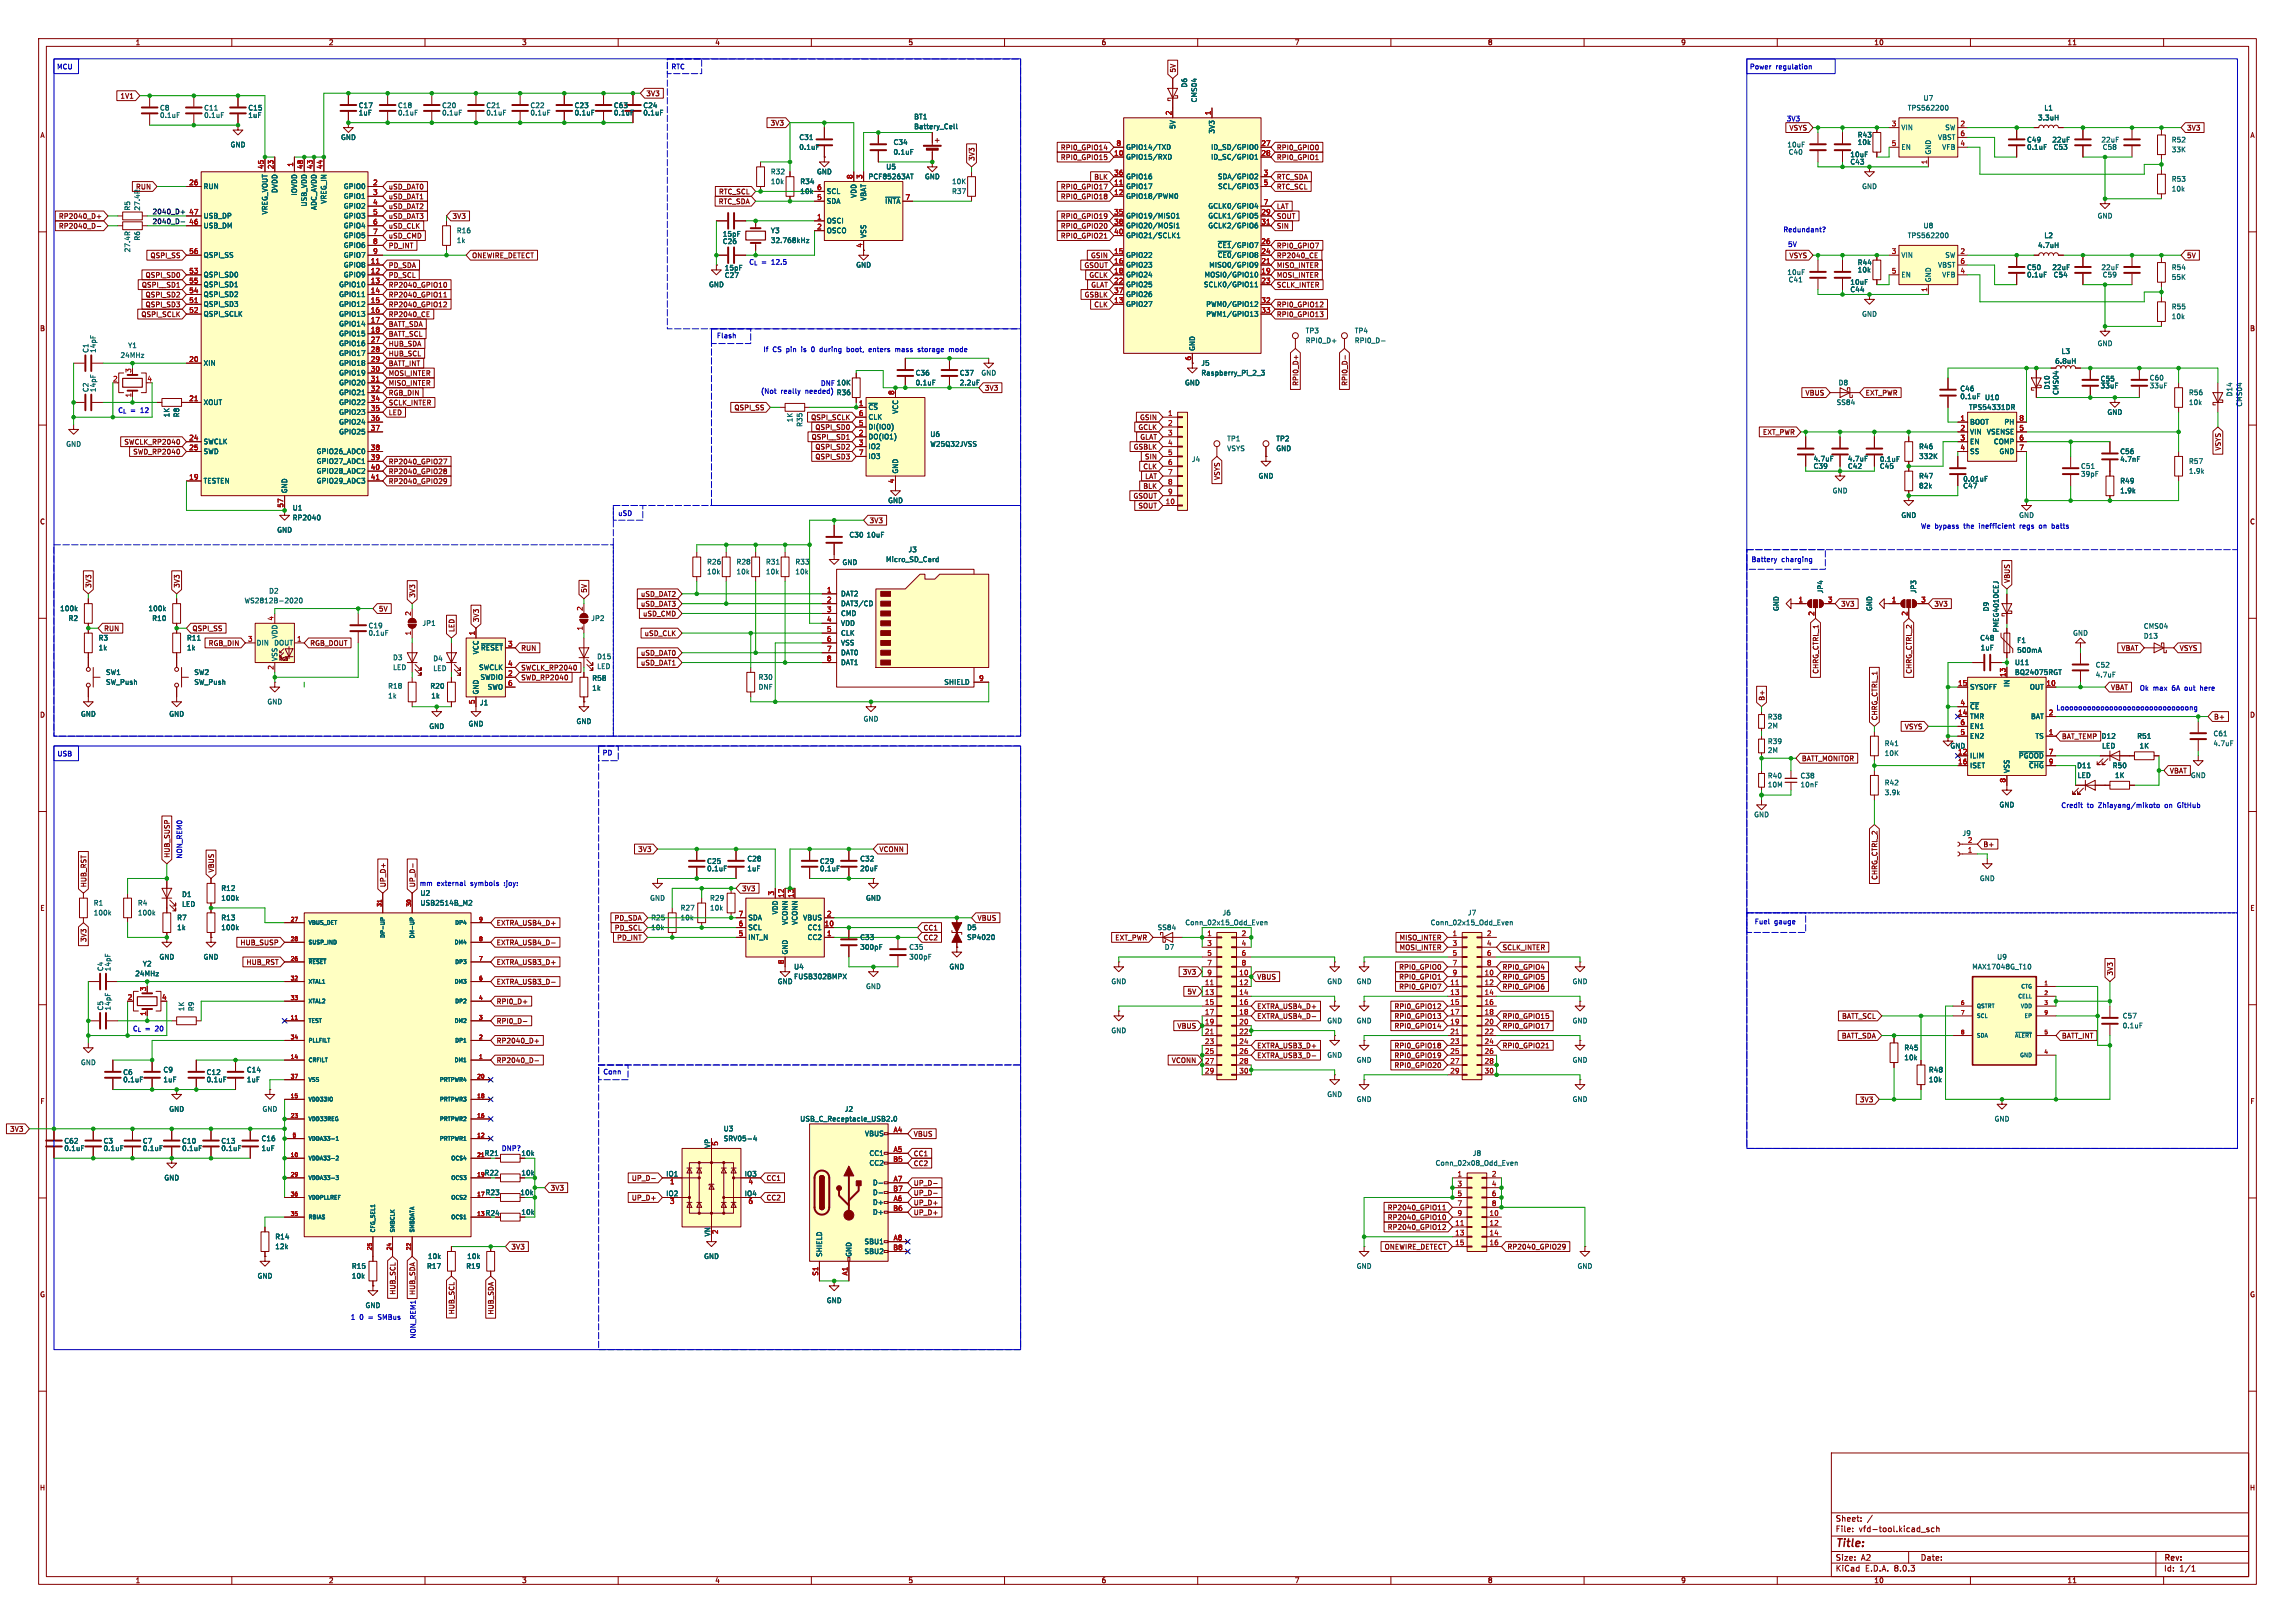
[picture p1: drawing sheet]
<svg xmlns="http://www.w3.org/2000/svg" width="594mm" height="420mm" viewBox="0 0 594 420" stroke-linecap="round" stroke-linejoin="round" font-family="sans-serif">
<defs><g id="words">
<text font-size="2.8" fill="#840000" x="475" y="400.9">Title:</text>
<g font-size="2.1" fill="#840000">
<text x="475" y="394">Sheet:</text>
<text x="475" y="396.7">File:</text>
<text x="481.1" y="396.7">vfd-tool.kicad_sch</text>
<text x="475" y="406.9">KiCad</text>
<text x="475" y="404.1">Size:</text>
<text x="481.7" y="404.1">A2</text>
<text x="482.7" y="406.9">E.D.A.</text>
<text x="490.3" y="406.9">8.0.3</text>
<text x="497" y="404.1">Date:</text>
<text x="560" y="404.3">Rev:</text>
<text x="560" y="406.9">Id:</text>
<text x="564.1" y="406.9">1/1</text>
</g>
<g font-size="1.8" fill="#840000">
<text x="35" y="11.9">1</text>
<text x="85" y="11.9">2</text>
<text x="135" y="11.9">3</text>
<text x="185" y="11.9">4</text>
<text x="235" y="11.9">5</text>
<text x="285" y="11.9">6</text>
<text x="335" y="11.9">7</text>
<text x="385" y="11.9">8</text>
<text x="435" y="11.9">9</text>
<text x="485" y="11.9">10</text>
<text x="535" y="11.9">11</text>
<text x="304.5" y="18.9" transform="rotate(-90 304.5 18.9)">5V</text>
<text x="31.1" y="25.7">1V1</text>
<text x="167.2" y="25.1">3V3</text>
<text x="10.3" y="35.9">A</text>
<text x="199.3" y="32.7">3V3</text>
<text x="463" y="34">VSYS</text>
<text x="565.9" y="34">3V3</text>
<text x="582.3" y="35.9">A</text>
<text x="252.4" y="41.7" transform="rotate(-90 252.4 41.7)">3V3</text>
<text x="274.4" y="39.1">RPI0_GPIO14</text>
<text x="274.4" y="41.6">RPI0_GPIO15</text>
<text x="330.4" y="39.1">RPI0_GPIO0</text>
<text x="330.4" y="41.6">RPI0_GPIO1</text>
<text x="283.1" y="46.7">BLK</text>
<text x="330.4" y="46.7">RTC_SDA</text>
<text x="35.1" y="49.2">RUN</text>
<text x="100.5" y="49.2">uSD_DAT0</text>
<text x="100.5" y="51.8">uSD_DAT1</text>
<text x="185.9" y="53">RTC_SDA</text>
<text x="186" y="50.5">RTC_SCL</text>
<text x="274.4" y="51.8">RPI0_GPIO18</text>
<text x="274.4" y="49.2">RPI0_GPIO17</text>
<text x="330.4" y="49.2">RTC_SCL</text>
<text x="15.1" y="56.8">RP2040_D+</text>
<text x="15.1" y="59.4">RP2040_D-</text>
<text x="100.5" y="56.8">uSD_DAT3</text>
<text x="100.5" y="59.4">uSD_CLK</text>
<text x="100.5" y="54.3">uSD_DAT2</text>
<text x="117" y="56.8">3V3</text>
<text x="274.4" y="56.8">RPI0_GPIO19</text>
<text x="274.4" y="59.4">RPI0_GPIO20</text>
<text x="330.4" y="59.4">SIN</text>
<text x="330.4" y="54.3">LAT</text>
<text x="330.4" y="56.8">SOUT</text>
<text x="100.5" y="61.9">uSD_CMD</text>
<text x="100.5" y="64.5">PD_INT</text>
<text x="223.3" y="64.2" transform="rotate(-90 223.3 64.2)">4</text>
<text x="274.4" y="61.9">RPI0_GPIO21</text>
<text x="330.4" y="64.5">RPI0_GPIO7</text>
<text x="38.8" y="67">QSPI_SS</text>
<text x="100.5" y="69.5">PD_SDA</text>
<text x="122.1" y="67">ONEWIRE_DETECT</text>
<text x="280.6" y="69.5">GSOUT</text>
<text x="282.2" y="67">GSIN</text>
<text x="330.4" y="69.5">MISO_INTER</text>
<text x="330.4" y="67">RP2040_CE</text>
<text x="463" y="67">VSYS</text>
<text x="565.9" y="67">5V</text>
<text x="36.6" y="74.6">QSPI__SD1</text>
<text x="37.6" y="72.1">QSPI_SD0</text>
<text x="37.6" y="77.2">QSPI_SD2</text>
<text x="100.5" y="72.1">PD_SCL</text>
<text x="100.5" y="74.6">RP2040_GPIO10</text>
<text x="100.5" y="77.2">RP2040_GPIO11</text>
<text x="280.6" y="77.2">GSBLK</text>
<text x="281.8" y="72.1">GCLK</text>
<text x="282.3" y="74.6">GLAT</text>
<text x="330.4" y="74.6">SCLK_INTER</text>
<text x="330.4" y="72.1">MOSI_INTER</text>
<text x="36.5" y="82.2">QSPI_SCLK</text>
<text x="37.6" y="79.7">QSPI_SD3</text>
<text x="100.5" y="82.2">RP2040_CE</text>
<text x="100.5" y="79.7">RP2040_GPIO12</text>
<text x="283.1" y="79.7">CLK</text>
<text x="330.4" y="79.7">RPI0_GPIO12</text>
<text x="330.4" y="82.2">RPI0_GPIO13</text>
<text x="10.3" y="85.9">B</text>
<text x="100.5" y="84.8">BATT_SDA</text>
<text x="100.5" y="89.9">HUB_SDA</text>
<text x="100.5" y="87.3">BATT_SCL</text>
<text x="582.3" y="85.9">B</text>
<text x="100.5" y="94.9">BATT_INT</text>
<text x="100.5" y="92.4">HUB_SCL</text>
<text x="100.5" y="97.5">MOSI_INTER</text>
<text x="100.5" y="100">MISO_INTER</text>
<text x="254.8" y="101.3">3V3</text>
<text x="336.2" y="100" transform="rotate(-90 336.2 100)">RPI0_D+</text>
<text x="348.9" y="100" transform="rotate(-90 348.9 100)">RPI0_D-</text>
<text x="100.5" y="105.1">SCLK_INTER</text>
<text x="100.5" y="107.6">LED</text>
<text x="100.5" y="102.6">RGB_DIN</text>
<text x="190" y="106.4">QSPI_SS</text>
<text x="467.2" y="102.6">VBUS</text>
<text x="482.8" y="102.6">EXT_PWR</text>
<text x="209.8" y="108.9">QSPI_SCLK</text>
<text x="209.9" y="114">QSPI__SD1</text>
<text x="210.9" y="111.4">QSPI_SD0</text>
<text x="294.5" y="111.4">GCLK</text>
<text x="294.9" y="108.9">GSIN</text>
<text x="295" y="114">GLAT</text>
<text x="456.2" y="112.7">EXT_PWR</text>
<text x="32.1" y="115.3">SWCLK_RP2040</text>
<text x="34.4" y="117.8">SWD_RP2040</text>
<text x="210.9" y="116.5">QSPI_SD2</text>
<text x="210.9" y="119.1">QSPI_SD3</text>
<text x="293.3" y="116.5">GSBLK</text>
<text x="296.2" y="119.1">SIN</text>
<text x="575" y="116.7" transform="rotate(-90 575 116.7)">VSYS</text>
<text x="100.5" y="122.9">RP2040_GPIO28</text>
<text x="100.5" y="125.4">RP2040_GPIO29</text>
<text x="100.5" y="120.3">RP2040_GPIO27</text>
<text x="295.8" y="121.6">CLK</text>
<text x="296.3" y="124.1">LAT</text>
<text x="315.9" y="124.3" transform="rotate(-90 315.9 124.3)">VSYS</text>
<text x="293.3" y="129.2">GSOUT</text>
<text x="294.5" y="131.8">SOUT</text>
<text x="295.8" y="126.7">BLK</text>
<text x="10.3" y="135.9">C</text>
<text x="224.9" y="135.6">3V3</text>
<text x="582.3" y="135.9">C</text>
<text x="23.8" y="152.2" transform="rotate(-90 23.8 152.2)">3V3</text>
<text x="46.7" y="152.2" transform="rotate(-90 46.7 152.2)">3V3</text>
<text x="107.6" y="154.8" transform="rotate(-90 107.6 154.8)">3V3</text>
<text x="152.1" y="153.5" transform="rotate(-90 152.1 153.5)">5V</text>
<text x="165.8" y="154.6">uSD_DAT2</text>
<text x="520.4" y="151" transform="rotate(-90 520.4 151)">VBUS</text>
<text x="97.9" y="158.4">5V</text>
<text x="124.1" y="161.1" transform="rotate(-90 124.1 161.1)">3V3</text>
<text x="165.8" y="157.2">uSD_DAT3</text>
<text x="166.3" y="159.7">uSD_CMD</text>
<text x="476.4" y="157.2">3V3</text>
<text x="500.5" y="157.2">3V3</text>
<text x="26.8" y="163.5">RUN</text>
<text x="49.7" y="163.5">QSPI_SS</text>
<text x="53.9" y="167.3">RGB_DIN</text>
<text x="80.2" y="167.3">RGB_DOUT</text>
<text x="117.8" y="163.7" transform="rotate(-90 117.8 163.7)">LED</text>
<text x="166.7" y="164.8">uSD_CLK</text>
<text x="134.8" y="173.7">SWCLK_RP2040</text>
<text x="134.8" y="168.6">RUN</text>
<text x="165.8" y="172.4">uSD_DAT1</text>
<text x="165.8" y="169.9">uSD_DAT0</text>
<text x="548.9" y="168.6">VBAT</text>
<text x="564" y="168.6">VSYS</text>
<text x="134.8" y="176.2">SWD_RP2040</text>
<text x="470.9" y="174.5" transform="rotate(-90 470.9 174.5)">CHRG_CTRL_1</text>
<text x="495" y="174.5" transform="rotate(-90 495 174.5)">CHRG_CTRL_2</text>
<text x="546.3" y="178.8">VBAT</text>
<text x="10.3" y="185.9">D</text>
<text x="456.9" y="181.5" transform="rotate(-90 456.9 181.5)">B+</text>
<text x="582.3" y="185.9">D</text>
<text x="486.1" y="186.5" transform="rotate(-90 486.1 186.5)">CHRG_CTRL_1</text>
<text x="492.9" y="188.9">VSYS</text>
<text x="533.6" y="191.5">BAT_TEMP D12</text>
<text x="572.9" y="186.4">B+</text>
<text x="466.3" y="197.2">BATT_MONITOR</text>
<text x="561.5" y="200.3">VBAT</text>
<text x="165" y="220.7">3V3</text>
<text x="227.5" y="220.7">VCONN</text>
<text x="513.2" y="219.4">B+</text>
<text x="44.1" y="222.1" transform="rotate(-90 44.1 222.1)">HUB_SUSP</text>
<text x="55.6" y="225.9" transform="rotate(-90 55.6 225.9)">VBUS</text>
<text x="486.1" y="227.8" transform="rotate(-90 486.1 227.8)">CHRG_CTRL_2</text>
<text x="22.5" y="229.7" transform="rotate(-90 22.5 229.7)">HUB_RST</text>
<text x="100" y="229.7" transform="rotate(-90 100 229.7)">UP_D+</text>
<text x="107.6" y="229.7" transform="rotate(-90 107.6 229.7)">UP_D-</text>
<text x="191.9" y="230.8">3V3</text>
<text x="10.3" y="235.9">E</text>
<text x="128.4" y="239.7">EXTRA_USB4_D+</text>
<text x="158.9" y="238.4">PD_SDA</text>
<text x="252.9" y="238.4">VBUS</text>
<text x="582.3" y="235.9">E</text>
<text x="22.5" y="243.9" transform="rotate(-90 22.5 243.9)">3V3</text>
<text x="62.1" y="244.8">HUB_SUSP</text>
<text x="128.4" y="244.8">EXTRA_USB4_D-</text>
<text x="159" y="241">PD_SCL</text>
<text x="159.6" y="243.5">PD_INT</text>
<text x="238.9" y="243.5">CC2</text>
<text x="238.9" y="241">CC1</text>
<text x="288.5" y="243.5">EXT_PWR</text>
<text x="362.1" y="243.5">MISO_INTER</text>
<text x="63.7" y="249.9">HUB_RST</text>
<text x="128.4" y="249.9">EXTRA_USB3_D+</text>
<text x="362" y="251.1">RPI0_GPIO0</text>
<text x="362.1" y="246.1">MOSI_INTER</text>
<text x="388.8" y="246.1">SCLK_INTER</text>
<text x="388.8" y="251.1">RPI0_GPIO4</text>
<text x="128.4" y="255">EXTRA_USB3_D-</text>
<text x="306" y="252.4">3V3</text>
<text x="307.2" y="257.5">5V</text>
<text x="325.3" y="253.7">VBUS</text>
<text x="362" y="256.2">RPI0_GPIO7</text>
<text x="362" y="253.7">RPI0_GPIO1</text>
<text x="388.8" y="256.2">RPI0_GPIO6</text>
<text x="388.8" y="253.7">RPI0_GPIO5</text>
<text x="547.1" y="252.6" transform="rotate(-90 547.1 252.6)">3V3</text>
<text x="128.4" y="260">RPI0_D+</text>
<text x="325.3" y="261.3">EXTRA_USB4_D+</text>
<text x="325.3" y="263.8">EXTRA_USB4_D-</text>
<text x="360.8" y="263.8">RPI0_GPIO13</text>
<text x="360.8" y="261.3">RPI0_GPIO12</text>
<text x="388.8" y="263.8">RPI0_GPIO15</text>
<text x="476.6" y="263.8">BATT_SCL</text>
<text x="128.4" y="265.1">RPI0_D-</text>
<text x="304.6" y="266.4">VBUS</text>
<text x="360.8" y="266.4">RPI0_GPIO14</text>
<text x="388.8" y="266.4">RPI0_GPIO17</text>
<text x="476.6" y="268.9">BATT_SDA</text>
<text x="533.6" y="268.9">BATT_INT</text>
<text x="128.4" y="275.3">RP2040_D-</text>
<text x="128.4" y="270.2">RP2040_D+</text>
<text x="303.2" y="275.3">VCONN</text>
<text x="325.3" y="271.5">EXTRA_USB3_D+</text>
<text x="325.3" y="274">EXTRA_USB3_D-</text>
<text x="360.8" y="271.5">RPI0_GPIO18</text>
<text x="360.8" y="274">RPI0_GPIO19</text>
<text x="388.8" y="271.5">RPI0_GPIO21</text>
<text x="360.8" y="276.5">RPI0_GPIO20</text>
<text x="10.3" y="285.9">F</text>
<text x="481.3" y="285.4">3V3</text>
<text x="582.3" y="285.9">F</text>
<text x="2.5" y="293.1">3V3</text>
<text x="134.8" y="299.3">10k</text>
<text x="236.4" y="299.4">CC1</text>
<text x="236.4" y="294.3">VBUS</text>
<text x="134.8" y="304.4">10k</text>
<text x="163.4" y="305.8">UP_D-</text>
<text x="198.3" y="305.8">CC1</text>
<text x="236.4" y="301.9">CC2</text>
<text x="134.6" y="309.5">10k</text>
<text x="142.4" y="308.3">3V3</text>
<text x="163.4" y="310.8">UP_D+</text>
<text x="198.3" y="310.8">CC2</text>
<text x="236.4" y="307">UP_D-</text>
<text x="236.4" y="309.6">UP_D-</text>
<text x="134.8" y="314.6">10k</text>
<text x="236.4" y="312.1">UP_D+</text>
<text x="236.4" y="314.6">UP_D+</text>
<text x="359" y="315.9">RP2040_GPIO10</text>
<text x="359" y="313.4">RP2040_GPIO11</text>
<text x="132.2" y="323.5">3V3</text>
<text x="358.3" y="323.5">ONEWIRE_DETECT</text>
<text x="359" y="318.5">RP2040_GPIO12</text>
<text x="390.1" y="323.5">RP2040_GPIO29</text>
<text x="10.3" y="335.9">G</text>
<text x="102.6" y="335.2" transform="rotate(-90 102.6 335.2)">HUB_SCL</text>
<text x="107.6" y="335.2" transform="rotate(-90 107.6 335.2)">HUB_SDA</text>
<text x="582.3" y="335.9">G</text>
<text x="117.8" y="340.2" transform="rotate(-90 117.8 340.2)">HUB_SCL</text>
<text x="128" y="340.3" transform="rotate(-90 128 340.3)">HUB_SDA</text>
<text x="10.2" y="385.9">H</text>
<text x="582.2" y="385.9">H</text>
<text x="35" y="409.9">1</text>
<text x="85" y="409.9">2</text>
<text x="135" y="409.9">3</text>
<text x="185" y="409.9">4</text>
<text x="235" y="409.9">5</text>
<text x="285" y="409.9">6</text>
<text x="335" y="409.9">7</text>
<text x="385" y="409.9">8</text>
<text x="435" y="409.9">9</text>
<text x="485" y="409.9">10</text>
<text x="535" y="409.9">11</text>
</g>
<g font-size="1.8" fill="#0000c2">
<text x="14.6" y="18.1">MCU</text>
<text x="173.7" y="18.1">RTC</text>
<text x="452.8" y="18.1">Power</text>
<text x="459.6" y="18.1">regulation</text>
<text x="462.3" y="31.6">3V3</text>
<text x="461.5" y="60.3">Redundant?</text>
<text x="462.7" y="64.1">5V</text>
<text x="193.8" y="68.6">C_{L}</text>
<text x="197.1" y="68.6">=</text>
<text x="199.8" y="68.6">12.5</text>
<text x="185.4" y="87.7">Flash</text>
<text x="197.5" y="91.2">If</text>
<text x="200" y="91.2">CS pin</text>
<text x="207.7" y="91.2">is</text>
<text x="210.5" y="91.2">0</text>
<text x="212.9" y="91.2">during</text>
<text x="220.1" y="91.2">boot,</text>
<text x="226" y="91.2">enters</text>
<text x="233" y="91.2">mass</text>
<text x="239.1" y="91.2">storage</text>
<text x="247.4" y="91.2">mode</text>
<text x="196.8" y="102">(Not</text>
<text x="202.1" y="102">really</text>
<text x="208.6" y="102">needed)</text>
<text x="215.6" y="99.9">DNF</text>
<text x="30.5" y="106.9">C_{L}</text>
<text x="33.7" y="106.9">=</text>
<text x="36.5" y="106.9">12</text>
<text x="159.9" y="133.7">uSD</text>
<text x="497.1" y="137">We bypass</text>
<text x="508.4" y="137">the</text>
<text x="512.5" y="137">inefficient</text>
<text x="523.3" y="137">regs</text>
<text x="528.5" y="137">on</text>
<text x="532" y="137">batts</text>
<text x="453.2" y="145.6">Battery</text>
<text x="461.1" y="145.6">charging</text>
<text x="553.7" y="178.8">Ok</text>
<text x="557.3" y="178.8">max</text>
<text x="562.3" y="178.8">6A</text>
<text x="565.8" y="178.8">out</text>
<text x="570" y="178.8">here</text>
<text x="532.1" y="183.9">Looooooooooooooooooooooooooooong</text>
<text x="14.8" y="195.9">USB</text>
<text x="155.9" y="195.7">PD</text>
<text x="533.4" y="209.2">Credit</text>
<text x="540.2" y="209.2">to</text>
<text x="543.2" y="209.2">Zhiayang/mikoto</text>
<text x="560.6" y="209.2">on</text>
<text x="564.1" y="209.2">GitHub</text>
<text x="47.3" y="222.3" transform="rotate(-90 47.3 222.3)">NON_REM0</text>
<text x="108.5" y="229.5">mm</text>
<text x="113.1" y="229.5">external</text>
<text x="121.9" y="229.5">symbols</text>
<text x="130.8" y="229.5">:joy:</text>
<text x="454.1" y="239.4">Fuel</text>
<text x="459.2" y="239.4">gauge</text>
<text x="34.3" y="267">C_{L}</text>
<text x="37.6" y="267">=</text>
<text x="40.3" y="267">20</text>
<text x="156" y="278.2">Conn</text>
<text x="129.8" y="298">DNP?</text>
<text x="90.7" y="341.7">1</text>
<text x="93.1" y="341.7">0</text>
<text x="95.4" y="341.7">=</text>
<text x="98.2" y="341.7">SMBus</text>
<text x="107.8" y="346.5" transform="rotate(-90 107.8 346.5)">NON_REM1</text>
</g>
<g font-size="1.8" fill="#006464">
<text x="307.4" y="22.8" transform="rotate(-90 307.4 22.8)">D6</text>
<text x="41.3" y="28.8">C8</text>
<text x="52.7" y="28.8">C11</text>
<text x="64.1" y="28.8">C15</text>
<text x="92.7" y="28.2">C17</text>
<text x="102.9" y="28.2">C18</text>
<text x="114.3" y="28.2">C20</text>
<text x="125.7" y="28.2">C21</text>
<text x="137.2" y="28.2">C22</text>
<text x="148.6" y="28.2">C23</text>
<text x="158.8" y="28.2">C63</text>
<text x="166.4" y="28.2">C24</text>
<text x="310" y="26.6" transform="rotate(-90 310 26.6)">CMS04</text>
<text x="493.7" y="28.8">TPS562200</text>
<text x="497.7" y="26.3">U7</text>
<text x="529" y="28.8">L1</text>
<text x="41.3" y="30.7">0.1uF</text>
<text x="52.7" y="30.7">0.1uF</text>
<text x="64.1" y="30.7">1uF</text>
<text x="92.7" y="30.1">1uF</text>
<text x="102.9" y="30.1">0.1uF</text>
<text x="114.3" y="30.1">0.1uF</text>
<text x="125.7" y="30.1">0.1uF</text>
<text x="137.2" y="30.1">0.1uF</text>
<text x="148.6" y="30.1">0.1uF</text>
<text x="158.8" y="30.1">0.1uF</text>
<text x="166.4" y="30.1">0.1uF</text>
<text x="236.5" y="31.1">BT1</text>
<text x="236.5" y="33.6">Battery_Cell</text>
<text x="304.4" y="33.5" transform="rotate(-90 304.4 33.5)">5V</text>
<text x="314.6" y="34.7" transform="rotate(-90 314.6 34.7)">3V3</text>
<text x="480.7" y="35.8">R43</text>
<text x="492" y="33.9">VIN</text>
<text x="503.4" y="33.9">SW</text>
<text x="527.4" y="31.3">3.3uH</text>
<text x="59.6" y="38.3">GND</text>
<text x="88.1" y="36.4">GND</text>
<text x="206.8" y="36.4">C31</text>
<text x="206.8" y="39">0.1uF</text>
<text x="231.1" y="37.7">C34</text>
<text x="231.1" y="40.2">0.1uF</text>
<text x="291.3" y="41.5">GPIO15/RXD</text>
<text x="291.3" y="39">GPIO14/TXD</text>
<text x="313.3" y="39">ID_SD/GPIO0</text>
<text x="313.3" y="41.5">ID_SC/GPIO1</text>
<text x="462.5" y="38.3">10uF</text>
<text x="462.8" y="40.2">C40</text>
<text x="478.8" y="40.9">10uF</text>
<text x="480.7" y="37.7">10k</text>
<text x="492" y="39">EN</text>
<text x="500" y="40.1" transform="rotate(-90 500 40.1)">GND</text>
<text x="501.5" y="36.4">VBST</text>
<text x="502.6" y="39">VFB</text>
<text x="524.5" y="37.1">C49</text>
<text x="524.5" y="39">0.1uF</text>
<text x="531.1" y="37.1">22uF</text>
<text x="531.4" y="39">C53</text>
<text x="543.8" y="37.1">22uF</text>
<text x="544.1" y="39">C58</text>
<text x="562" y="37.1">R52</text>
<text x="562" y="39.6">33K</text>
<text x="199.4" y="47.9">10k</text>
<text x="199.4" y="45.3">R32</text>
<text x="207" y="47.9">R34</text>
<text x="211.3" y="45.3">GND</text>
<text x="224.7" y="46.6">PCF85263AT</text>
<text x="229.3" y="44">U5</text>
<text x="239.3" y="46.6">GND</text>
<text x="246.3" y="47.9">10K</text>
<text x="291.3" y="46.6">GPIO16</text>
<text x="315.1" y="46.6">SDA/GPIO2</text>
<text x="478.8" y="42.8">C43</text>
<text x="562" y="47.2">R53</text>
<text x="52.6" y="49.1">RUN</text>
<text x="72" y="50.1" transform="rotate(-90 72 50.1)">DVDD</text>
<text x="77.1" y="50.7" transform="rotate(-90 77.1 50.7)">IOVDD</text>
<text x="79.6" y="53.6" transform="rotate(-90 79.6 53.6)">USB_VDD</text>
<text x="84.7" y="52.8" transform="rotate(-90 84.7 52.8)">VREG_IN</text>
<text x="88.9" y="49.1">GPIO0</text>
<text x="88.9" y="51.7">GPIO1</text>
<text x="207" y="50.4">10k</text>
<text x="213.9" y="52.9">SDA</text>
<text x="213.9" y="50.4">SCL</text>
<text x="221.8" y="51.3" transform="rotate(-90 221.8 51.3)">VDD</text>
<text x="224.4" y="52.1" transform="rotate(-90 224.4 52.1)">VBAT</text>
<text x="229" y="52.9">~{INTA}</text>
<text x="246.3" y="50.4">R37</text>
<text x="291.3" y="49.1">GPIO17</text>
<text x="291.3" y="51.7">GPIO18/PWM0</text>
<text x="315.2" y="49.1">SCL/GPIO3</text>
<text x="481.8" y="49.1">GND</text>
<text x="562" y="49.8">10k</text>
<text x="33.9" y="54.6" transform="rotate(-90 33.9 54.6)">R5</text>
<text x="36.4" y="54.6" transform="rotate(-90 36.4 54.6)">27.4R</text>
<text x="52.6" y="59.3">USB_DM</text>
<text x="52.6" y="56.7">USB_DP</text>
<text x="69.4" y="55.6" transform="rotate(-90 69.4 55.6)">VREG_VOUT</text>
<text x="82.1" y="54.5" transform="rotate(-90 82.1 54.5)">ADC_AVDD</text>
<text x="88.9" y="54.2">GPIO2</text>
<text x="88.9" y="56.7">GPIO3</text>
<text x="88.9" y="59.3">GPIO4</text>
<text x="213.9" y="58">OSCI</text>
<text x="291.3" y="56.7">GPIO19/MISO1</text>
<text x="291.3" y="59.3">GPIO20/MOSI1</text>
<text x="312.6" y="56.7">GCLK1/GPIO5</text>
<text x="312.6" y="59.3">GCLK2/GPIO6</text>
<text x="312.6" y="54.2">GCLK0/GPIO4</text>
<text x="497.7" y="59.3">U8</text>
<text x="542.8" y="56.7">GND</text>
<text x="33.9" y="65.4" transform="rotate(-90 33.9 65.4)">27.4R</text>
<text x="36.4" y="62.4" transform="rotate(-90 36.4 62.4)">R6</text>
<text x="88.9" y="61.8">GPIO5</text>
<text x="88.9" y="64.4">GPIO6</text>
<text x="118.1" y="60.6">R16</text>
<text x="118.1" y="63.1">1k</text>
<text x="187" y="63.3">C26</text>
<text x="187" y="61.4">15pF</text>
<text x="199.4" y="60.6">Y3</text>
<text x="199.4" y="63.1">32.768kHz</text>
<text x="213.9" y="60.6">OSCO</text>
<text x="224.4" y="61.7" transform="rotate(-90 224.4 61.7)">VSS</text>
<text x="291.3" y="61.8">GPIO21/SCLK1</text>
<text x="315" y="64.4">~{CE1}/GPIO7</text>
<text x="493.7" y="61.8">TPS562200</text>
<text x="527.4" y="64.4">4.7uH</text>
<text x="529" y="61.8">L2</text>
<text x="52.6" y="72">QSPI_SD0</text>
<text x="52.6" y="66.9">QSPI_SS</text>
<text x="88.9" y="69.4">GPIO8</text>
<text x="88.9" y="72">GPIO9</text>
<text x="88.9" y="66.9">GPIO7</text>
<text x="187.5" y="70.2">15pF</text>
<text x="221.5" y="69.4">GND</text>
<text x="291.3" y="66.9">GPIO22</text>
<text x="291.3" y="69.4">GPIO23</text>
<text x="291.3" y="72">GPIO24</text>
<text x="311.6" y="72">MOSI0/GPIO10</text>
<text x="312.9" y="69.4">MISO0/GPIO9</text>
<text x="315" y="66.9">~{CE0}/GPIO8</text>
<text x="462.5" y="71.3">10uF</text>
<text x="480.7" y="68.8">R44</text>
<text x="480.7" y="70.7">10k</text>
<text x="492" y="66.9">VIN</text>
<text x="492" y="72">EN</text>
<text x="501.5" y="69.4">VBST</text>
<text x="502.6" y="72">VFB</text>
<text x="503.4" y="66.9">SW</text>
<text x="524.5" y="70.1">C50</text>
<text x="524.5" y="72">0.1uF</text>
<text x="531.1" y="70.1">22uF</text>
<text x="531.4" y="72">C54</text>
<text x="543.8" y="70.1">22uF</text>
<text x="544.1" y="72">C59</text>
<text x="562" y="70.1">R54</text>
<text x="52.6" y="77.1">QSPI_SD2</text>
<text x="52.6" y="74.5">QSPI_SD1</text>
<text x="87.6" y="74.5">GPIO10</text>
<text x="87.6" y="77.1">GPIO11</text>
<text x="183.4" y="74.5">GND</text>
<text x="187.5" y="72.1">C27</text>
<text x="291.3" y="74.5">GPIO25</text>
<text x="291.3" y="77.1">GPIO26</text>
<text x="311.5" y="74.5">SCLK0/GPIO11</text>
<text x="462.8" y="73.3">C41</text>
<text x="478.8" y="75.8">C44</text>
<text x="478.8" y="73.9">10uF</text>
<text x="500" y="73.2" transform="rotate(-90 500 73.2)">GND</text>
<text x="562" y="72.6">55K</text>
<text x="52.6" y="79.6">QSPI_SD3</text>
<text x="52.6" y="82.1">QSPI_SCLK</text>
<text x="87.6" y="79.6">GPIO12</text>
<text x="87.6" y="82.1">GPIO13</text>
<text x="291.3" y="79.6">GPIO27</text>
<text x="312.1" y="79.6">PWM0/GPIO12</text>
<text x="312.1" y="82.1">PWM1/GPIO13</text>
<text x="481.8" y="82.1">GND</text>
<text x="562" y="80.2">R55</text>
<text x="562" y="82.8">10k</text>
<text x="87.6" y="84.7">GPIO14</text>
<text x="87.6" y="87.2">GPIO15</text>
<text x="87.6" y="89.8">GPIO16</text>
<text x="337.8" y="86.5">TP3</text>
<text x="337.8" y="89">RPI0_D+</text>
<text x="350.5" y="86.5">TP4</text>
<text x="350.5" y="89">RPI0_D-</text>
<text x="542.8" y="89.8">GND</text>
<text x="23.1" y="91.4" transform="rotate(-90 23.1 91.4)">C1</text>
<text x="25" y="91.4" transform="rotate(-90 25 91.4)">14pF</text>
<text x="31.1" y="92.8">24MHz</text>
<text x="33" y="90.3">Y1</text>
<text x="52.6" y="94.8">XIN</text>
<text x="87.6" y="92.3">GPIO17</text>
<text x="87.6" y="94.8">GPIO18</text>
<text x="309.5" y="90.9" transform="rotate(-90 309.5 90.9)">GND</text>
<text x="310.8" y="94.8">J5</text>
<text x="531.8" y="94.3">6.8uH</text>
<text x="533.5" y="91.8">L3</text>
<text x="23.1" y="101.6" transform="rotate(-90 23.1 101.6)">C2</text>
<text x="25" y="101.6" transform="rotate(-90 25 101.6)">14pF</text>
<text x="87.6" y="97.4">GPIO19</text>
<text x="87.6" y="99.9">GPIO20</text>
<text x="216.4" y="99.9">10K</text>
<text x="236.9" y="97.4">C36</text>
<text x="236.9" y="99.9">0.1uF</text>
<text x="248.3" y="97.4">C37</text>
<text x="248.3" y="99.9">2.2uF</text>
<text x="253.9" y="97.4">GND</text>
<text x="306.6" y="99.9">GND</text>
<text x="310.8" y="97.4">Raspberry_Pi_2_3</text>
<text x="475.8" y="99.9">D8</text>
<text x="507.2" y="101.4">C46</text>
<text x="530.7" y="100.9" transform="rotate(-90 530.7 100.9)">D10</text>
<text x="543.6" y="98.9">C55</text>
<text x="543.6" y="100.7">33uF</text>
<text x="556.3" y="98.7">C60</text>
<text x="556.3" y="100.7">33uF</text>
<text x="52.6" y="105">XOUT</text>
<text x="87.6" y="102.5">GPIO21</text>
<text x="87.6" y="105">GPIO22</text>
<text x="87.6" y="107.5">GPIO23</text>
<text x="216.4" y="102.5">R36</text>
<text x="224.7" y="106.3">~{CS}</text>
<text x="232.6" y="107.2" transform="rotate(-90 232.6 107.2)">VCC</text>
<text x="475.2" y="105">SS84</text>
<text x="507.2" y="103.5">0.1uF</text>
<text x="509.5" y="106.3">TPS54331DR</text>
<text x="513.6" y="103.7">U10</text>
<text x="533" y="102.3" transform="rotate(-90 533 102.3)">CMS04</text>
<text x="545.3" y="107.5">GND</text>
<text x="566.4" y="102.5">R56</text>
<text x="566.4" y="105">10k</text>
<text x="578" y="102.7" transform="rotate(-90 578 102.7)">D14</text>
<text x="580.5" y="105.4" transform="rotate(-90 580.5 105.4)">CMS04</text>
<text x="44" y="108.1" transform="rotate(-90 44 108.1)">1K</text>
<text x="46.6" y="108.1" transform="rotate(-90 46.6 108.1)">R8</text>
<text x="87.6" y="110.1">GPIO24</text>
<text x="87.6" y="112.6">GPIO25</text>
<text x="205.3" y="109.4" transform="rotate(-90 205.3 109.4)">1K</text>
<text x="207.9" y="110.6" transform="rotate(-90 207.9 110.6)">R35</text>
<text x="224.7" y="113.9">DO(IO1)</text>
<text x="224.7" y="111.4">DI(IO0)</text>
<text x="224.7" y="108.8">CLK</text>
<text x="240.7" y="113.3">U6</text>
<text x="509.8" y="110.1">BOOT</text>
<text x="509.8" y="112.6">VIN</text>
<text x="514.1" y="112.6">VSENSE</text>
<text x="518.7" y="110.1">PH</text>
<text x="17" y="115.8">GND</text>
<text x="52.6" y="115.2">SWCLK</text>
<text x="52.6" y="117.7">SWD</text>
<text x="81.8" y="117.7">GPIO26_ADC0</text>
<text x="224.7" y="116.4">IO2</text>
<text x="224.7" y="119">IO3</text>
<text x="240.7" y="115.8">W25Q32JVSS</text>
<text x="308.4" y="119.7">J4</text>
<text x="317.5" y="114.4">TP1</text>
<text x="317.5" y="116.9">VSYS</text>
<text x="330.2" y="114.4">TP2</text>
<text x="330.2" y="116.9">GND</text>
<text x="469.3" y="119.6">4.7uF</text>
<text x="478.2" y="119.6">4.7uF</text>
<text x="486.4" y="119.7">0.1uF</text>
<text x="496.6" y="116.4">R46</text>
<text x="496.6" y="119">332K</text>
<text x="509.8" y="115.2">EN</text>
<text x="509.8" y="117.7">SS</text>
<text x="515.9" y="115.2">COMP</text>
<text x="517.4" y="117.7">GND</text>
<text x="548.7" y="117.7">C56</text>
<text x="548.7" y="119.7">4.7nF</text>
<text x="52.6" y="125.3">TESTEN</text>
<text x="81.8" y="120.2">GPIO27_ADC1</text>
<text x="81.8" y="122.8">GPIO28_ADC2</text>
<text x="81.8" y="125.3">GPIO29_ADC3</text>
<text x="232.6" y="122.7" transform="rotate(-90 232.6 122.7)">GND</text>
<text x="325.6" y="124.1">GND</text>
<text x="469.3" y="121.5">C39</text>
<text x="478.2" y="121.5">C42</text>
<text x="486.4" y="121.5">C45</text>
<text x="496.6" y="124.1">R47</text>
<text x="508" y="124.8">0.01uF</text>
<text x="538.5" y="121.5">C51</text>
<text x="538.5" y="123.5">39pF</text>
<text x="548.7" y="125.3">R49</text>
<text x="566.4" y="120.2">R57</text>
<text x="566.4" y="122.8">1.9k</text>
<text x="74.5" y="127.8" transform="rotate(-90 74.5 127.8)">GND</text>
<text x="229.7" y="130.4">GND</text>
<text x="474.2" y="127.9">GND</text>
<text x="496.6" y="126.6">82k</text>
<text x="508" y="126.6">C47</text>
<text x="548.7" y="127.9">1.9k</text>
<text x="75.6" y="132.3">U1</text>
<text x="75.6" y="134.8">RP2040</text>
<text x="492" y="134.2">GND</text>
<text x="522.5" y="134.2">GND</text>
<text x="71.6" y="138">GND</text>
<text x="219.7" y="139.3">C30</text>
<text x="224.2" y="139.3">10uF</text>
<text x="235" y="143.1">J3</text>
<text x="182.9" y="148.8">10k</text>
<text x="182.9" y="146.3">R26</text>
<text x="190.5" y="148.8">10k</text>
<text x="190.5" y="146.3">R28</text>
<text x="198.1" y="148.8">10k</text>
<text x="198.1" y="146.3">R31</text>
<text x="205.7" y="148.8">10k</text>
<text x="205.7" y="146.3">R33</text>
<text x="217.9" y="146.4">GND</text>
<text x="229.2" y="145.6">Micro_SD_Card</text>
<text x="69.5" y="153.8">D2</text>
<text x="217.6" y="154.5">DAT2</text>
<text x="472" y="153.7" transform="rotate(-90 472 153.7)">JP4</text>
<text x="496.2" y="153.7" transform="rotate(-90 496.2 153.7)">JP3</text>
<text x="15.5" y="158.3">100k</text>
<text x="17.6" y="160.9">R2</text>
<text x="38.3" y="158.3">100k</text>
<text x="39.3" y="160.9">R10</text>
<text x="63.2" y="156.3">WS2812B-2020</text>
<text x="152.9" y="160.9">JP2</text>
<text x="217.6" y="157.1">DAT3/CD</text>
<text x="217.6" y="159.6">CMD</text>
<text x="460.6" y="158.2" transform="rotate(-90 460.6 158.2)">GND</text>
<text x="484.7" y="158.2" transform="rotate(-90 484.7 158.2)">GND</text>
<text x="515" y="158.3" transform="rotate(-90 515 158.3)">D9</text>
<text x="25.4" y="166">R3</text>
<text x="48.3" y="166">R11</text>
<text x="66.3" y="167.2">DIN</text>
<text x="70.8" y="167.2">DOUT</text>
<text x="72" y="165.4" transform="rotate(-90 72 165.4)">VDD</text>
<text x="95.3" y="162.8">C19</text>
<text x="95.3" y="164.7">0.1uF</text>
<text x="109.2" y="162.2">JP1</text>
<text x="217.6" y="162.2">VDD</text>
<text x="217.6" y="164.7">CLK</text>
<text x="217.6" y="167.2">VSS</text>
<text x="512.4" y="166">C48</text>
<text x="517.5" y="163.8" transform="rotate(-90 517.5 163.8)">PMEG4010CEJ</text>
<text x="522" y="166.6">F1</text>
<text x="536.4" y="164.7">GND</text>
<text x="554.7" y="165.5">D13</text>
<text x="554.7" y="162.9">CMS04</text>
<text x="25.4" y="168.5">1k</text>
<text x="48.3" y="168.5">1k</text>
<text x="72" y="171.2" transform="rotate(-90 72 171.2)">VSS</text>
<text x="101.6" y="171">D3</text>
<text x="101.6" y="173.6">LED</text>
<text x="112" y="171.3">D4</text>
<text x="112" y="173.8">LED</text>
<text x="123.9" y="173.6">SWCLK</text>
<text x="124.1" y="169.4" transform="rotate(-90 124.1 169.4)">VCC</text>
<text x="124.4" y="168.5">~{RESET}</text>
<text x="154.4" y="173.3">LED</text>
<text x="154.4" y="170.8">D15</text>
<text x="217.6" y="169.8">DAT0</text>
<text x="217.6" y="172.3">DAT1</text>
<text x="512.5" y="168.5">1uF</text>
<text x="521.4" y="172.3">U11</text>
<text x="522" y="169.1">500mA</text>
<text x="542.3" y="172.9">C52</text>
<text x="27.3" y="174.9">SW1</text>
<text x="27.3" y="177.4">SW_Push</text>
<text x="50.2" y="174.9">SW2</text>
<text x="50.2" y="177.4">SW_Push</text>
<text x="100.3" y="178.4">R18</text>
<text x="111.3" y="178.4">R20</text>
<text x="124.1" y="179.8" transform="rotate(-90 124.1 179.8)">GND</text>
<text x="124.2" y="176.1">SWDIO</text>
<text x="126.1" y="178.7">SWO</text>
<text x="153.2" y="176.4">R58</text>
<text x="153.2" y="178.9">1k</text>
<text x="196.2" y="178.7">DNF</text>
<text x="196.2" y="176.1">R30</text>
<text x="244.3" y="177.4">SHIELD</text>
<text x="509.8" y="178.7">SYSOFF</text>
<text x="520.3" y="177.9" transform="rotate(-90 520.3 177.9)">IN</text>
<text x="521.4" y="174.9">BQ24075RGT</text>
<text x="525.2" y="178.7">OUT</text>
<text x="542.3" y="175.5">4.7uF</text>
<text x="20.8" y="185.6">GND</text>
<text x="43.7" y="185.6">GND</text>
<text x="69.1" y="182.5">GND</text>
<text x="100.3" y="180.9">1k</text>
<text x="111.5" y="180.9">1k</text>
<text x="124.1" y="182.7">J1</text>
<text x="509.8" y="183.7">~{CE}</text>
<text x="111" y="188.8">GND</text>
<text x="121.2" y="188.2">GND</text>
<text x="149.1" y="187.6">GND</text>
<text x="223.4" y="186.9">GND</text>
<text x="457.4" y="186.4">R38</text>
<text x="457.4" y="188.7">2M</text>
<text x="509.8" y="186.3">TMR</text>
<text x="509.8" y="191.4">EN2</text>
<text x="509.8" y="188.8">EN1</text>
<text x="525.6" y="186.3">BAT</text>
<text x="526.7" y="191.4">TS</text>
<text x="543.8" y="191.4">D12</text>
<text x="553" y="191.4">R51</text>
<text x="572.8" y="190.7">C61</text>
<text x="457.4" y="192.7">R39</text>
<text x="457.4" y="195">2M</text>
<text x="487.7" y="193.3">R41</text>
<text x="487.7" y="195.8">10K</text>
<text x="504.7" y="193.9">GND</text>
<text x="506.7" y="195.3">12</text>
<text x="509.8" y="196.4">ILIM</text>
<text x="522.4" y="196.4">~{PGOOD}</text>
<text x="544" y="193.9">LED</text>
<text x="553.6" y="193.9">1K</text>
<text x="572.8" y="193.3">4.7uF</text>
<text x="457.4" y="201.6">R40</text>
<text x="457.4" y="203.9">10M</text>
<text x="465.9" y="201.6">C38</text>
<text x="465.9" y="203.9">10nF</text>
<text x="487.7" y="203.4">R42</text>
<text x="509.8" y="199">ISET</text>
<text x="520.3" y="200.2" transform="rotate(-90 520.3 200.2)">VSS</text>
<text x="525" y="199">~{CHG}</text>
<text x="537.5" y="199">D11</text>
<text x="537.6" y="201.5">LED</text>
<text x="546.7" y="199">R50</text>
<text x="547.3" y="201.5">1K</text>
<text x="566.9" y="201.5">GND</text>
<text x="487.7" y="206">3.9k</text>
<text x="517.4" y="209.1">GND</text>
<text x="453.9" y="211.7">GND</text>
<text x="507.8" y="216.5">J9</text>
<text x="182.9" y="223.7">C25</text>
<text x="182.9" y="225.7">0.1uF</text>
<text x="193.3" y="225.7">1uF</text>
<text x="193.3" y="223.1">C28</text>
<text x="212.1" y="223.7">C29</text>
<text x="212.1" y="225.7">0.1uF</text>
<text x="222.5" y="223.1">C32</text>
<text x="222.5" y="225.7">20uF</text>
<text x="47" y="232.3">D1</text>
<text x="57.2" y="230.7">R12</text>
<text x="57.2" y="233.3">100k</text>
<text x="108.7" y="232">U2</text>
<text x="168.1" y="233.3">GND</text>
<text x="183.7" y="233.3">R29</text>
<text x="224" y="233.3">GND</text>
<text x="512.3" y="228.2">GND</text>
<text x="24.1" y="234.5">R1</text>
<text x="24.1" y="237.1">100k</text>
<text x="35.6" y="234.5">R4</text>
<text x="35.6" y="237.1">100k</text>
<text x="45.7" y="238.4">R7</text>
<text x="47" y="234.9">LED</text>
<text x="57.2" y="238.4">R13</text>
<text x="108.7" y="234.5">USB2514B_M2</text>
<text x="168.4" y="238.4">R25</text>
<text x="176" y="238.4">10k</text>
<text x="176" y="235.8">R27</text>
<text x="183.7" y="235.8">10k</text>
<text x="193.5" y="238.4">SDA</text>
<text x="201.5" y="236.7" transform="rotate(-90 201.5 236.7)">VDD</text>
<text x="204.1" y="239.5" transform="rotate(-90 204.1 239.5)">VCONN</text>
<text x="206.6" y="239.5" transform="rotate(-90 206.6 239.5)">VCONN</text>
<text x="207.8" y="238.4">VBUS</text>
<text x="306.7" y="239.6">Conn_02x15_Odd_Even</text>
<text x="316.3" y="237.1">J6</text>
<text x="370.2" y="239.6">Conn_02x15_Odd_Even</text>
<text x="379.8" y="237.1">J7</text>
<text x="45.7" y="240.9">1k</text>
<text x="57.2" y="240.9">100k</text>
<text x="168.4" y="240.9">10k</text>
<text x="193.5" y="243.4">INT_N</text>
<text x="193.5" y="240.9">SCL</text>
<text x="208.9" y="243.4">CC2</text>
<text x="208.9" y="240.9">CC1</text>
<text x="222.5" y="246">300pF</text>
<text x="222.5" y="243.4">C33</text>
<text x="235.2" y="246">C35</text>
<text x="250.2" y="240.9">D5</text>
<text x="250.2" y="243.4">SP4020</text>
<text x="299.5" y="240.9">SS84</text>
<text x="301.3" y="246">D7</text>
<text x="26.9" y="251.5" transform="rotate(-90 26.9 251.5)">C4</text>
<text x="28.8" y="251.5" transform="rotate(-90 28.8 251.5)">14pF</text>
<text x="36.8" y="250.3">Y2</text>
<text x="41.1" y="248.5">GND</text>
<text x="52.6" y="248.5">GND</text>
<text x="204.1" y="247.1" transform="rotate(-90 204.1 247.1)">GND</text>
<text x="205.4" y="251.1">U4</text>
<text x="235.2" y="248.5">300pF</text>
<text x="245.6" y="251.1">GND</text>
<text x="510.3" y="251.1">MAX17048G_T10</text>
<text x="516.8" y="248.5">U9</text>
<text x="34.9" y="252.8">24MHz</text>
<text x="201.2" y="254.9">GND</text>
<text x="205.4" y="253.6">FUSB302BMPX</text>
<text x="224" y="256.1">GND</text>
<text x="287.5" y="254.9">GND</text>
<text x="343.4" y="254.9">GND</text>
<text x="351" y="254.9">GND</text>
<text x="406.9" y="254.9">GND</text>
<text x="26.9" y="261.6" transform="rotate(-90 26.9 261.6)">C5</text>
<text x="28.8" y="261.6" transform="rotate(-90 28.8 261.6)">14pF</text>
<text x="47.9" y="261.8" transform="rotate(-90 47.9 261.8)">1K</text>
<text x="50.4" y="261.8" transform="rotate(-90 50.4 261.8)">R9</text>
<text x="549.3" y="263.8">C57</text>
<text x="287.5" y="267.6">GND</text>
<text x="343.4" y="265">GND</text>
<text x="351" y="265">GND</text>
<text x="406.9" y="265">GND</text>
<text x="549.3" y="266.3">0.1uF</text>
<text x="20.8" y="275.8">GND</text>
<text x="343.4" y="273.9">GND</text>
<text x="351" y="275.2">GND</text>
<text x="406.9" y="275.2">GND</text>
<text x="492.8" y="272">R45</text>
<text x="492.8" y="274.5">10k</text>
<text x="31.8" y="278.4">C6</text>
<text x="31.8" y="280.3">0.1uF</text>
<text x="42.2" y="277.7">C9</text>
<text x="42.2" y="280.3">1uF</text>
<text x="53.3" y="278.4">C12</text>
<text x="53.3" y="280.3">0.1uF</text>
<text x="63.8" y="280.3">1uF</text>
<text x="63.8" y="277.7">C14</text>
<text x="499.1" y="277.7">R48</text>
<text x="499.1" y="280.3">10k</text>
<text x="43.7" y="287.9">GND</text>
<text x="67.8" y="287.9">GND</text>
<text x="218.5" y="287.9">J2</text>
<text x="343.4" y="284.1">GND</text>
<text x="351" y="285.3">GND</text>
<text x="406.9" y="285.3">GND</text>
<text x="187.2" y="293">U3</text>
<text x="207" y="290.4">USB_C_Receptacle_USB2.0</text>
<text x="516.1" y="290.4">GND</text>
<text x="16.5" y="296.1">C62</text>
<text x="16.5" y="298">0.1uF</text>
<text x="26.7" y="296.1">C3</text>
<text x="26.7" y="298">0.1uF</text>
<text x="36.8" y="296.1">C7</text>
<text x="36.8" y="298">0.1uF</text>
<text x="47" y="296.1">C10</text>
<text x="47" y="298">0.1uF</text>
<text x="57.2" y="296.1">C13</text>
<text x="57.2" y="298">0.1uF</text>
<text x="67.6" y="298">1uF</text>
<text x="67.6" y="295.5">C16</text>
<text x="125.3" y="299.3">R21</text>
<text x="183.9" y="297.2" transform="rotate(-90 183.9 297.2)">VP</text>
<text x="187.2" y="295.5">SRV05-4</text>
<text x="223.8" y="294.2">VBUS</text>
<text x="224.9" y="299.3">CC1</text>
<text x="381.1" y="299.3">J8</text>
<text x="42.4" y="305.7">GND</text>
<text x="125.3" y="304.4">R22</text>
<text x="172.3" y="304.5">IO1</text>
<text x="192.6" y="304.5">IO3</text>
<text x="224.9" y="301.9">CC2</text>
<text x="371.4" y="301.9">Conn_02x08_Odd_Even</text>
<text x="125.6" y="309.5">R23</text>
<text x="172.3" y="309.6">IO2</text>
<text x="192.6" y="309.6">IO4</text>
<text x="225.8" y="306.9">D-</text>
<text x="225.8" y="309.5">D-</text>
<text x="125.6" y="314.8">R24</text>
<text x="225.8" y="312">D+</text>
<text x="225.8" y="314.6">D+</text>
<text x="71.1" y="323.4">12k</text>
<text x="71.1" y="320.9">R14</text>
<text x="183.9" y="320.1" transform="rotate(-90 183.9 320.1)">VN</text>
<text x="223.6" y="322.2">SBU1</text>
<text x="90.9" y="328.5">R15</text>
<text x="110.4" y="328.5">R17</text>
<text x="110.6" y="326">10k</text>
<text x="120.6" y="328.5">R19</text>
<text x="120.8" y="326">10k</text>
<text x="182.1" y="326">GND</text>
<text x="213" y="325.4" transform="rotate(-90 213 325.4)">SHIELD</text>
<text x="220.6" y="325.4" transform="rotate(-90 220.6 325.4)">GND</text>
<text x="223.6" y="324.7">SBU2</text>
<text x="351" y="328.5">GND</text>
<text x="408.2" y="328.5">GND</text>
<text x="66.5" y="331.1">GND</text>
<text x="90.9" y="331.1">10k</text>
<text x="94.5" y="338.7">GND</text>
<text x="213.9" y="337.4">GND</text>
</g>
<g font-size="1.8" fill="#a90000">
<text x="303.3" y="29.9" transform="rotate(-90 303.3 29.9)">2</text>
<text x="313.4" y="29.9" transform="rotate(-90 313.4 29.9)">1</text>
<text x="489.5" y="32.8">3</text>
<text x="507.3" y="32.8">2</text>
<text x="507.3" y="35.3">6</text>
<text x="288.2" y="40.4">10</text>
<text x="288.9" y="37.8">8</text>
<text x="326.3" y="37.8">27</text>
<text x="326.3" y="40.4">28</text>
<text x="489.5" y="37.8">5</text>
<text x="507.3" y="37.8">4</text>
<text x="68.3" y="43.9" transform="rotate(-90 68.3 43.9)">45</text>
<text x="70.9" y="43.9" transform="rotate(-90 70.9 43.9)">23</text>
<text x="75.9" y="43.3" transform="rotate(-90 75.9 43.3)">1</text>
<text x="78.5" y="43.9" transform="rotate(-90 78.5 43.9)">48</text>
<text x="81" y="43.9" transform="rotate(-90 81 43.9)">43</text>
<text x="83.6" y="43.9" transform="rotate(-90 83.6 43.9)">44</text>
<text x="220.7" y="46.4" transform="rotate(-90 220.7 46.4)">8</text>
<text x="223.3" y="46.4" transform="rotate(-90 223.3 46.4)">3</text>
<text x="288.2" y="45.5">36</text>
<text x="327" y="45.5">3</text>
<text x="498.9" y="42.6" transform="rotate(-90 498.9 42.6)">1</text>
<text x="48.9" y="48">26</text>
<text x="96.4" y="48">2</text>
<text x="96.4" y="50.5">3</text>
<text x="96.4" y="53.1">4</text>
<text x="211.4" y="51.8">5</text>
<text x="211.4" y="49.3">6</text>
<text x="234.2" y="51.8">7</text>
<text x="288.2" y="48">11</text>
<text x="288.2" y="50.5">12</text>
<text x="327" y="48">5</text>
<text x="327" y="53.1">7</text>
<text x="48.9" y="58.2">46</text>
<text x="48.9" y="55.6">47</text>
<text x="96.4" y="55.6">5</text>
<text x="96.4" y="58.2">6</text>
<text x="211.4" y="56.9">1</text>
<text x="211.4" y="59.4">2</text>
<text x="288.2" y="55.6">35</text>
<text x="288.2" y="58.2">38</text>
<text x="326.3" y="55.6">29</text>
<text x="326.3" y="58.2">31</text>
<text x="48.9" y="65.8">56</text>
<text x="96.4" y="60.7">7</text>
<text x="96.4" y="63.2">8</text>
<text x="96.4" y="65.8">9</text>
<text x="288.2" y="65.8">15</text>
<text x="288.2" y="60.7">40</text>
<text x="326.3" y="65.8">24</text>
<text x="326.3" y="63.2">26</text>
<text x="489.5" y="65.8">3</text>
<text x="507.3" y="65.8">2</text>
<text x="48.9" y="70.9">53</text>
<text x="95.8" y="68.3">11</text>
<text x="95.8" y="70.9">12</text>
<text x="288.2" y="68.3">16</text>
<text x="288.2" y="70.9">18</text>
<text x="326.3" y="70.9">19</text>
<text x="326.3" y="68.3">21</text>
<text x="489.5" y="70.9">5</text>
<text x="507.3" y="70.9">4</text>
<text x="507.3" y="68.3">6</text>
<text x="48.9" y="75.9">54</text>
<text x="48.9" y="73.4">55</text>
<text x="95.8" y="73.4">13</text>
<text x="95.8" y="75.9">14</text>
<text x="288.2" y="73.4">22</text>
<text x="288.2" y="75.9">37</text>
<text x="326.3" y="73.4">23</text>
<text x="498.9" y="75.6" transform="rotate(-90 498.9 75.6)">1</text>
<text x="48.9" y="78.5">51</text>
<text x="48.9" y="81">52</text>
<text x="95.8" y="78.5">15</text>
<text x="95.8" y="81">16</text>
<text x="95.8" y="83.6">17</text>
<text x="288.2" y="78.5">13</text>
<text x="326.3" y="78.5">32</text>
<text x="326.3" y="81">33</text>
<text x="95.8" y="86.1">18</text>
<text x="95.8" y="88.6">27</text>
<text x="48.9" y="93.7">20</text>
<text x="95.8" y="91.2">28</text>
<text x="95.8" y="93.7">29</text>
<text x="308.4" y="93.4" transform="rotate(-90 308.4 93.4)">6</text>
<text x="29.1" y="98.8">2</text>
<text x="34" y="96.6" transform="rotate(-90 34 96.6)">3</text>
<text x="38" y="98.8">4</text>
<text x="95.8" y="96.3">30</text>
<text x="95.8" y="98.8">31</text>
<text x="95.8" y="101.3">32</text>
<text x="34" y="102.9" transform="rotate(-90 34 102.9)">1</text>
<text x="48.9" y="103.9">21</text>
<text x="95.8" y="103.9">34</text>
<text x="95.8" y="106.4">35</text>
<text x="222.2" y="105.2">1</text>
<text x="222.2" y="107.7">6</text>
<text x="231.5" y="102.3" transform="rotate(-90 231.5 102.3)">8</text>
<text x="302.2" y="107.7">1</text>
<text x="95.8" y="109">36</text>
<text x="95.8" y="111.5">37</text>
<text x="222.2" y="112.8">2</text>
<text x="222.2" y="110.2">5</text>
<text x="302.2" y="110.2">2</text>
<text x="302.2" y="112.8">3</text>
<text x="507.3" y="109">1</text>
<text x="507.3" y="111.5">2</text>
<text x="522.5" y="111.5">5</text>
<text x="522.5" y="109">8</text>
<text x="48.9" y="114">24</text>
<text x="48.9" y="116.6">25</text>
<text x="95.8" y="116.6">38</text>
<text x="95.8" y="119.1">39</text>
<text x="222.2" y="115.3">3</text>
<text x="222.2" y="117.9">7</text>
<text x="302.2" y="115.3">4</text>
<text x="302.2" y="117.9">5</text>
<text x="507.3" y="114">3</text>
<text x="507.3" y="116.6">4</text>
<text x="522.5" y="114">6</text>
<text x="522.5" y="116.6">7</text>
<text x="48.9" y="124.2">19</text>
<text x="95.8" y="121.7">40</text>
<text x="95.8" y="124.2">41</text>
<text x="231.5" y="125.2" transform="rotate(-90 231.5 125.2)">4</text>
<text x="302.2" y="120.4">6</text>
<text x="302.2" y="122.9">7</text>
<text x="302.2" y="125.5">8</text>
<text x="73.4" y="131.5" transform="rotate(-90 73.4 131.5)">57</text>
<text x="301.6" y="130.6">10</text>
<text x="302.2" y="128">9</text>
<text x="213.9" y="153.4">1</text>
<text x="213.9" y="156">2</text>
<text x="465.4" y="156">1</text>
<text x="473" y="156">3</text>
<text x="489.5" y="156">1</text>
<text x="497.1" y="156">3</text>
<text x="70.9" y="160.7" transform="rotate(-90 70.9 160.7)">4</text>
<text x="106.4" y="159.5" transform="rotate(-90 106.4 159.5)">2</text>
<text x="150.9" y="158.2" transform="rotate(-90 150.9 158.2)">2</text>
<text x="213.9" y="158.5">3</text>
<text x="213.9" y="161">4</text>
<text x="469.6" y="159.5" transform="rotate(-90 469.6 159.5)">2</text>
<text x="493.8" y="159.5" transform="rotate(-90 493.8 159.5)">2</text>
<text x="64.1" y="166.1">3</text>
<text x="76.8" y="166.1">1</text>
<text x="106.4" y="164.5" transform="rotate(-90 106.4 164.5)">1</text>
<text x="122.9" y="164.5" transform="rotate(-90 122.9 164.5)">1</text>
<text x="131.4" y="167.4">3</text>
<text x="150.9" y="163.3" transform="rotate(-90 150.9 163.3)">1</text>
<text x="213.9" y="163.6">5</text>
<text x="213.9" y="166.1">6</text>
<text x="70.9" y="173.4" transform="rotate(-90 70.9 173.4)">2</text>
<text x="131.4" y="172.5">4</text>
<text x="213.9" y="168.7">7</text>
<text x="213.9" y="171.2">8</text>
<text x="131.4" y="175">2</text>
<text x="131.4" y="177.5">6</text>
<text x="253.3" y="176.3">9</text>
<text x="506.7" y="177.5">15</text>
<text x="519.2" y="175.3" transform="rotate(-90 519.2 175.3)">13</text>
<text x="529.5" y="177.5">10</text>
<text x="122.9" y="182.3" transform="rotate(-90 122.9 182.3)">5</text>
<text x="506.7" y="185.2">14</text>
<text x="507.3" y="182.6">4</text>
<text x="530.2" y="185.2">2</text>
<text x="507.3" y="190.2">5</text>
<text x="507.3" y="187.7">6</text>
<text x="530.2" y="190.2">1</text>
<text x="506.7" y="197.9">16</text>
<text x="530.2" y="195.3">7</text>
<text x="530.2" y="197.9">9</text>
<text x="519.2" y="202.6" transform="rotate(-90 519.2 202.6)">8</text>
<text x="509.2" y="220.7">1</text>
<text x="509.2" y="218.2">2</text>
<text x="200.4" y="231.8" transform="rotate(-90 200.4 231.8)">3</text>
<text x="202.9" y="232.5" transform="rotate(-90 202.9 232.5)">12</text>
<text x="205.5" y="232.5" transform="rotate(-90 205.5 232.5)">13</text>
<text x="191.1" y="239.8">6</text>
<text x="191.1" y="237.2">7</text>
<text x="213.3" y="239.8">10</text>
<text x="213.9" y="237.2">2</text>
<text x="191.1" y="242.3">5</text>
<text x="213.9" y="242.3">1</text>
<text x="312.3" y="242.3">1</text>
<text x="312.3" y="244.9">3</text>
<text x="321.2" y="242.3">2</text>
<text x="321.2" y="244.9">4</text>
<text x="375.8" y="242.3">1</text>
<text x="375.8" y="244.9">3</text>
<text x="384.7" y="242.3">2</text>
<text x="384.7" y="244.9">4</text>
<text x="202.9" y="249.6" transform="rotate(-90 202.9 249.6)">8</text>
<text x="312.3" y="247.4">5</text>
<text x="312.3" y="249.9">7</text>
<text x="321.2" y="247.4">6</text>
<text x="321.2" y="249.9">8</text>
<text x="375.8" y="247.4">5</text>
<text x="375.8" y="249.9">7</text>
<text x="384.7" y="247.4">6</text>
<text x="384.7" y="249.9">8</text>
<text x="37.8" y="256.6" transform="rotate(-90 37.8 256.6)">3</text>
<text x="311.7" y="255">11</text>
<text x="311.7" y="257.6">13</text>
<text x="312.3" y="252.5">9</text>
<text x="320.6" y="252.5">10</text>
<text x="320.6" y="255">12</text>
<text x="320.6" y="257.6">14</text>
<text x="375.2" y="255">11</text>
<text x="375.2" y="257.6">13</text>
<text x="375.8" y="252.5">9</text>
<text x="384.1" y="252.5">10</text>
<text x="384.1" y="255">12</text>
<text x="384.1" y="257.6">14</text>
<text x="32.9" y="258.8">2</text>
<text x="37.8" y="263" transform="rotate(-90 37.8 263)">1</text>
<text x="41.8" y="258.8">4</text>
<text x="311.7" y="260.1">15</text>
<text x="311.7" y="262.6">17</text>
<text x="320.6" y="260.1">16</text>
<text x="320.6" y="262.6">18</text>
<text x="375.2" y="260.1">15</text>
<text x="375.2" y="262.6">17</text>
<text x="384.1" y="260.1">16</text>
<text x="384.1" y="262.6">18</text>
<text x="311.7" y="265.2">19</text>
<text x="311.7" y="267.7">21</text>
<text x="320.6" y="265.2">20</text>
<text x="320.6" y="267.7">22</text>
<text x="375.2" y="265.2">19</text>
<text x="375.2" y="267.7">21</text>
<text x="384.1" y="265.2">20</text>
<text x="384.1" y="267.7">22</text>
<text x="311.7" y="270.3">23</text>
<text x="311.7" y="272.8">25</text>
<text x="311.7" y="275.3">27</text>
<text x="320.6" y="270.3">24</text>
<text x="320.6" y="272.8">26</text>
<text x="320.6" y="275.3">28</text>
<text x="375.2" y="270.3">23</text>
<text x="375.2" y="272.8">25</text>
<text x="375.2" y="275.3">27</text>
<text x="384.1" y="270.3">24</text>
<text x="384.1" y="272.8">26</text>
<text x="384.1" y="275.3">28</text>
<text x="311.7" y="277.9">29</text>
<text x="320.6" y="277.9">30</text>
<text x="375.2" y="277.9">29</text>
<text x="384.1" y="277.9">30</text>
<text x="231.2" y="293.1">A4</text>
<text x="186.1" y="296.6" transform="rotate(-90 186.1 296.6)">5</text>
<text x="231.2" y="298.2">A5</text>
<text x="231.1" y="300.7">B5</text>
<text x="231.2" y="305.8">A7</text>
<text x="377.1" y="304.5">1</text>
<text x="386" y="304.5">2</text>
<text x="173.3" y="306.8">1</text>
<text x="173.3" y="311.9">3</text>
<text x="193.6" y="306.8">4</text>
<text x="193.6" y="311.9">6</text>
<text x="231.1" y="308.4">B7</text>
<text x="231.2" y="310.9">A6</text>
<text x="377.1" y="307.1">3</text>
<text x="377.1" y="309.6">5</text>
<text x="386" y="307.1">4</text>
<text x="386" y="309.6">6</text>
<text x="231.1" y="313.4">B6</text>
<text x="376.5" y="317.2">11</text>
<text x="377.1" y="312.2">7</text>
<text x="377.1" y="314.7">9</text>
<text x="385.4" y="314.7">10</text>
<text x="385.4" y="317.2">12</text>
<text x="386" y="312.2">8</text>
<text x="186.1" y="319.5" transform="rotate(-90 186.1 319.5)">2</text>
<text x="231.1" y="323.6">B8</text>
<text x="231.2" y="321.1">A8</text>
<text x="376.5" y="319.8">13</text>
<text x="376.5" y="322.3">15</text>
<text x="385.4" y="319.8">14</text>
<text x="385.4" y="322.3">16</text>
<text x="211.8" y="330.2" transform="rotate(-90 211.8 330.2)">S1</text>
<text x="219.5" y="330.2" transform="rotate(-90 219.5 330.2)">A1</text>
</g>
<g font-size="1.8" fill="#0f0f0f">
<text x="39.4" y="55.5">2040_D+</text>
<text x="39.4" y="58.1">2040_D-</text>
</g>
<g font-size="1.4" fill="#a90000">
<text x="75.1" y="238.5">27</text>
<text x="98.8" y="234.8" transform="rotate(-90 98.8 234.8)">31</text>
<text x="106.4" y="234.8" transform="rotate(-90 106.4 234.8)">30</text>
<text x="123.8" y="238.5">9</text>
<text x="75.1" y="243.6">28</text>
<text x="123.8" y="243.6">8</text>
<text x="75.1" y="248.7">26</text>
<text x="123.8" y="248.7">7</text>
<text x="75.1" y="253.7">32</text>
<text x="123.8" y="253.7">6</text>
<text x="529" y="255">1</text>
<text x="529" y="257.6">2</text>
<text x="75.1" y="263.9">11</text>
<text x="75.1" y="258.8">33</text>
<text x="123.8" y="263.9">3</text>
<text x="123.8" y="258.8">4</text>
<text x="507.4" y="260.1">6</text>
<text x="507.4" y="262.6">7</text>
<text x="529" y="260.1">3</text>
<text x="529" y="262.6">9</text>
<text x="75.1" y="269">34</text>
<text x="123.8" y="269">2</text>
<text x="507.4" y="267.7">8</text>
<text x="529" y="267.7">5</text>
<text x="75.1" y="274.1">14</text>
<text x="123.8" y="274.1">1</text>
<text x="529" y="272.8">4</text>
<text x="75.1" y="279.1">37</text>
<text x="123.4" y="279.1">20</text>
<text x="75.1" y="284.2">15</text>
<text x="123.4" y="284.2">18</text>
<text x="75.1" y="289.3">23</text>
<text x="123.4" y="289.3">16</text>
<text x="75.1" y="299.5">10</text>
<text x="75.6" y="294.4">5</text>
<text x="123.4" y="294.4">12</text>
<text x="123.4" y="299.5">21</text>
<text x="75.1" y="304.5">29</text>
<text x="123.4" y="304.5">19</text>
<text x="75.1" y="309.6">36</text>
<text x="123.4" y="309.6">17</text>
<text x="75.1" y="314.7">35</text>
<text x="123.4" y="314.7">13</text>
<text x="96.3" y="323.7" transform="rotate(-90 96.3 323.7)">25</text>
<text x="101.3" y="323.7" transform="rotate(-90 101.3 323.7)">24</text>
<text x="106.4" y="323.7" transform="rotate(-90 106.4 323.7)">22</text>
</g>
<g font-size="1.4" fill="#006464">
<text x="79.8" y="239.5">VBUS_DET</text>
<text x="117.7" y="239.5">DP4</text>
<text x="79.8" y="244.6">SUSP_IND</text>
<text x="99.8" y="242.9" transform="rotate(-90 99.8 242.9)">DP-UP</text>
<text x="107.4" y="243" transform="rotate(-90 107.4 243)">DM-UP</text>
<text x="117.5" y="244.6">DM4</text>
<text x="79.8" y="249.7">~{RESET}</text>
<text x="117.7" y="249.7">DP3</text>
<text x="79.8" y="254.7">XTAL1</text>
<text x="117.5" y="254.7">DM3</text>
<text x="523" y="256">CTG</text>
<text x="79.8" y="259.8">XTAL2</text>
<text x="117.7" y="259.8">DP2</text>
<text x="511.6" y="261.1">QSTRT</text>
<text x="511.6" y="263.6">SCL</text>
<text x="522.2" y="258.5">CELL</text>
<text x="522.9" y="261.1">VDD</text>
<text x="523.8" y="263.6">EP</text>
<text x="79.8" y="264.9">TEST</text>
<text x="79.8" y="270">PLLFILT</text>
<text x="117.5" y="264.9">DM2</text>
<text x="117.7" y="270">DP1</text>
<text x="511.6" y="268.7">SDA</text>
<text x="521.4" y="268.7">~{ALERT}</text>
<text x="79.8" y="275.1">CRFILT</text>
<text x="117.5" y="275.1">DM1</text>
<text x="522.7" y="273.8">GND</text>
<text x="79.8" y="280.1">VSS</text>
<text x="113.7" y="280.1">PRTPWR4</text>
<text x="79.8" y="285.2">VDD33IO</text>
<text x="113.7" y="285.2">PRTPWR3</text>
<text x="79.8" y="290.3">VDD33REG</text>
<text x="113.7" y="290.3">PRTPWR2</text>
<text x="79.8" y="295.4">VDDA33-1</text>
<text x="113.7" y="295.4">PRTPWR1</text>
<text x="79.8" y="300.5">VDDA33-2</text>
<text x="79.8" y="305.5">VDDA33-3</text>
<text x="116.6" y="305.5">OCS3</text>
<text x="116.6" y="300.5">OCS4</text>
<text x="79.8" y="310.6">VDDPLLREF</text>
<text x="116.6" y="310.6">OCS2</text>
<text x="79.8" y="315.7">RBIAS</text>
<text x="116.6" y="315.7">OCS1</text>
<text x="97.3" y="319" transform="rotate(-90 97.3 319)">CFG_SEL1</text>
<text x="102.3" y="319" transform="rotate(-90 102.3 319)">SMBCLK</text>
<text x="107.4" y="319" transform="rotate(-90 107.4 319)">SMBDATA</text>
</g>
<text font-size="1.1" fill="#840000" x="72.1" y="171.2">RGB</text>
</g></defs>
<g fill="none" stroke="#840000" stroke-width=".26">
<path d="M10 10h574v400h-574zM12 12h570v396h-570zM60 10v2M110 10v2M160 10v2M210 10v2M260 10v2M310 10v2M360 10v2M410 10v2M460 10v2M510 10v2"/>
<path d="M536.6 11.6h.7M560 10v2M10 60h2M582 60h2M10 110h2M582 110h2M10 160h2M518.2 156.2h2.5l-1.3 2.6zM519.4 153.7v7.6M520.1 158.1h.6v.7h-2.5v.6h.6M582 160h2M517.9 163.8v1l3.1 3.1v1"/>
<path d="M518.7 163.8h1.5v5.1h-1.5zM519.4 162.6v7.6M543.6 195.6h7.6M544.3 196.3l-1.5 1.6h.8h-.8v-.8M545.6 196.3l-1.5 1.6h.7h-.7v-.8M546.1 195.6l2.5-1.3v2.6zM546.1 194.3v2.6M10 210h2M582 210h2M10 260h2M582 260h2M10 310h2"/>
<path d="M582 310h2M10 360h2M474 376h108v32h-108zM582 360h2M474 397.5h108M474 391.5h108M479.5 396.2v.2M479.5 395.4v.2M481.7 393.5v.2M481.7 392.7v.2M484.6 392.1l-1.3 1.9M499.2 395.4h-.3l-.2 .2v.2l.5 .1v.4h-.5"/>
<path d="M500.6 395.4h-.4l-.3 .3 .1 .6h.6M501.2 395.5l.6-.1 .1 1M501.2 394.9v1.5M60 408v2M110 408v2M160 408v2M210 408v2M260 408v2M310 408v2M360 408v2M410 408v2M460 408v2"/>
<path d="M474 404.5h108M474 401.5h108M494 401.5v3M510 408v2M536.6 409.6h.7M558 401.5v6.5M560 408v2M567.3 406.6h.9M567.3 405.5l.4-.4v1.5"/>
</g>
<path d="M515.9 150.6h1l.3 .4M527.6 168.5h.6M527.9 167.6l.5 1.3" fill="none" stroke="#006464" stroke-width=".26"/>
<path d="M509.3 106.7h12.7v12.7h-12.7z" fill="#ffffc2"/>
<g fill="none" stroke="#840000" stroke-width=".26">
<path d="M504.2 97.8v2.8M563.9 99.1v1.2M574 99.1v7.6M473.7 101.6h7.6M476.2 100.3l2.6 1.3-2.6 1.3zM478.2 101v-.7h.6v2.6h.6v-.7M504.2 102.6v2.8M506.7 109.2h2.6M506.7 111.8h2.6M506.7 114.3h2.6M506.7 116.8h2.6M506.7 118.1v2.8"/>
<path d="M509.3 106.7h12.7v12.7h-12.7zM522 109.2h2.5M522 111.8h2.5M522 114.3h2.5M522 116.8h2.5M535.9 118.1v2.8M546.1 114.3v2.8M546.1 119.1v4.1M547.4 102.9v1.2h1.2l-1.2 1.3-1.3-1.3h1.3M547.4 102.9h.1M562.9 118.1h2v5.1h-2zM562.9 100.3h2v5.1h-2z"/>
<path d="M563.9 105.4v1.3M563.9 116.8v1.3M572.8 101.6h2.5l-1.3 2.5zM574.7 103.5h.6v.6h-2.5v.7h.6M506.7 122.9v2.8M524.5 129.5v1.3h1.3l-1.3 1.3-1.3-1.3h1.3M524.5 129.5h.1M535.9 122.9v2.8M545.1 123.2h2v5.1h-2zM546.1 128.3v1.2M563.9 123.2v1.3M510.5 171.5h2.8"/>
<path d="M515.4 171.5h2.8M551.2 195.6h1.2M552.4 194.6h5.1v2h-5.1zM557.5 195.6h1.3M569 195.6v1.3h1.2l-1.2 1.2-1.3-1.2h1.3M537.2 203.2h8.9M538 204l-1.6 1.5h.8h-.8v-.8M539.2 204l-1.5 1.5h.8h-.8v-.8M539.7 203.2l2.6-1.3v2.6zM539.7 201.9v2.6M546.1 202.2h5.1v2h-5.1zM551.2 203.2h1.2"/>
</g>
<path d="M511.8 101.9h.6M520.7 104.7h.5l.2 .3-.1 .3-.6 .1M521 105.4l.4 .6M553.2 118.2h.6M513.8 123.9h.4M513.8 123.3h.6M541.3 121.2h.7M540.3 198.7h.7M555.9 191.1h.7" fill="none" stroke="#006464" stroke-width=".26"/>
<path d="M502.2 102.4h4M502.2 100.8h4M544.1 118.9h4M544.1 117.3h4M504.7 122.7h4.1M504.7 121.2h4.1M533.9 122.7h4.1M533.9 121.2h4.1M513.6 169.4v4.1M515.1 169.4v4.1" fill="none" stroke="#840000" stroke-width=".51"/>
<path d="M509.3 175.3h20.3v25.4h-20.3z" fill="#ffffc2"/>
<g fill="none" stroke="#840000" stroke-width=".26">
<path d="M522 33v2.8M522 37.8v2.8M558.4 34.9h2.1v5.1h-2.1zM559.4 33.7v1.2M559.4 40v1.3M470.5 67.3v2.8M470.5 72.1v2.8M476.9 67.3v2.8M476.9 72.1v2.8M484.8 67.3h2v5.1h-2zM485.8 66v1.3M485.8 72.4v1.3"/>
<path d="M526.4 66h1.3l.2-.4 .4-.2 .5 .2 .2 .4 .1-.4 .5-.2 .4 .2 .2 .4 .2-.4 .5-.2 .4 .2 .2 .4 .2-.4 .4-.2 .5 .2 .2 .4h1.2M506.7 177.8h2.6M509.3 175.3h20.3v25.4h-20.3zM519.4 172.7v2.6M529.6 177.8h2.5M455.2 184.9h1.5v3.6h-1.5zM455.9 184.2v.7M455.9 188.5v.7M506.7 190.5h2.6M506.7 195.6h2.6M506.7 185.4h2.6M506.7 198.1h2.6"/>
<path d="M506.7 182.9h2.6M506.7 188h2.6M529.6 190.5h2.5M529.6 195.6h2.5M529.6 185.4h2.5M529.6 198.1h2.5M519.4 200.7v3.8h1.3l-1.3 1.2-1.2-1.2h1.2M514.3 222.3v1.2h1.3l-1.3 1.3-1.2-1.3h1.2M489.2 269.9h2v5.1h-2zM490.2 268.6v1.3M490.2 275v1.2M496.2 275.6h2v5.1h-2z"/>
<path d="M497.2 274.3v1.3M546.1 260.4v2.7M546.1 265.2v2.8M497.2 280.7v1.2M518.2 284.5v1.3h1.2l-1.2 1.2-1.3-1.2h1.3"/>
</g>
<path d="M529.1 37.4h.6M465.6 73h.8M531.9 63.4h.8M532.7 62.8v1.3M524.3 172h.7M532.8 173.3h.7M522.6 194.5h6.3M525.2 197.1h3.7M553.9 264.7h.6" fill="none" stroke="#006464" stroke-width=".26"/>
<path d="M519.9 37.6h4.1M519.9 36.1h4.1M468.5 71.9h4.1M468.5 70.4h4.1M474.9 71.9h4M474.9 70.4h4M544.1 264.9h4M544.1 263.4h4" fill="none" stroke="#840000" stroke-width=".51"/>
<path d="M491.5 63.5h15.2v10.2h-15.2z" fill="#ffffc2"/>
<path d="M488.9 66h2.6M488.9 71.1h2.6M491.5 63.5h15.2v10.2h-15.2zM499.1 73.7v2.5M506.7 66h2.6M506.7 71.1h2.6M506.7 68.6h2.6" fill="none" stroke="#840000" stroke-width=".26"/>
<path d="M503.5 60.8l.3-.5a.62 .62 0 0 1 .4 .6 .62 .62 0 0 1-.5 .6l-.2-.4" fill="none" stroke="#006464" stroke-width=".26"/>
<path d="M491.5 30.5h15.2v10.1h-15.2z" fill="#ffffc2"/>
<g fill="none" stroke="#840000" stroke-width=".26">
<path d="M488.9 33h2.6M488.9 38.1h2.6M491.5 30.5h15.2v10.1h-15.2zM506.7 33h2.6M506.7 38.1h2.6M506.7 35.6h2.6M526.4 33h1.3l.2-.4 .4-.2 .5 .2 .2 .4 .1-.4 .5-.2 .4 .2 .2 .4 .2-.4 .5-.2 .4 .2 .2 .4 .2-.4 .4-.2 .5 .2 .2 .4h1.2M539.1 33v2.8M539.1 37.8v2.8M551.8 33v2.8M551.8 37.8v2.8M499.1 40.6v2.6"/>
<path d="M544.8 51.4v1.3h1.3l-1.3 1.3-1.2-1.3h1.2M558.4 45.1h2.1v5.1h-2.1zM559.4 43.8v1.3M559.4 50.2v1.2M522 66v2.8M522 70.9v2.8"/>
</g>
<path d="M503.5 27.7l.3-.5a.62 .62 0 0 1 .4 .7 .62 .62 0 0 1-.5 .6l-.2-.5M531.9 30.4h.8M532.7 29.8v1.3M529.1 70.4h.6" fill="none" stroke="#006464" stroke-width=".26"/>
<path d="M537.1 36.1h4M537.1 37.6h4M549.8 36.1h4M549.8 37.6h4M519.9 70.6h4.1M519.9 69.1h4.1" fill="none" stroke="#840000" stroke-width=".51"/>
<path d="M510.5 252.7h16.5v22.9h-16.5z" fill="#ffffc2"/>
<path d="M510.5 252.7h16.5v22.9h-16.5z" fill="none" stroke="#840000" stroke-width=".41"/>
<g fill="none" stroke="#840000" stroke-width=".26">
<path d="M470.5 34.3v2.8M470.5 39.1v2.8M476.9 34.3v2.8M476.9 39.1v2.8M484.8 34.3h2v5.1h-2zM485.8 33v1.3M485.8 39.4v1.2M483.9 43.2v1.3h1.2l-1.2 1.2-1.3-1.2h1.3M483.9 43.2h.1M525.8 97.8h2.5l-1.3 2.5zM527 95.3v7.6M527.7 99.7h.6v.6h-2.5v.7h.6"/>
<path d="M530.9 95.3h1.2l.2-.5 .5-.2 .4 .2 .2 .5 .2-.5 .4-.2 .5 .2 .2 .5 .2-.5 .4-.2 .5 .2 .1 .5 .2-.5 .5-.2 .4 .2 .2 .5h1.3M541 95.3v2.7M544.8 84.5v1.2h1.3l-1.3 1.3-1.2-1.3h1.2M553.7 95.3v2.7M541 100.1v2.8M553.7 100.1v2.8M538.5 166.4h1.2l-1.2-1.3-1.3 1.3h1.3v1.2M538.5 168.9v2.8M538.5 173.7v2.8M555 167.6h7.6M557.5 166.4l2.6 1.2-2.6 1.3zM559.4 167v-.6h.7v2.5h.6v-.6"/>
<path d="M45.7 180.3v1.3h1.3l-1.3 1.3-1.3-1.3h1.3M123.2 182.9v1.3h1.3l-1.3 1.2-1.3-1.2h1.3M180.3 219.7v2.8M190.5 219.7v2.8M209.5 219.7v2.8M170.2 227.3v1.3h1.2l-1.2 1.3-1.3-1.3h1.3M170.2 227.3h.1M173 236.2h2v5.1h-2zM174 235v1.2M180.3 224.5v2.8M180.6 233.7h2v5.1h-2zM181.6 232.4v1.3"/>
<path d="M181.6 238.8v1.2M188.2 231.1h2v5.1h-2zM189.2 229.9v1.2M189.2 236.2v1.3M190.5 224.5v2.8M209.5 224.5v2.8M174 241.3v1.3M219.7 240v2.8M219.7 244.9v2.8M527 255.3h5.1M527 257.8h5.1M505.5 260.4h5"/>
<path d="M505.5 268h5M505.5 262.9h5M527 260.4h5.1M527 273.1h5.1M527 268h5.1M527 262.9h5.1"/>
</g>
<path d="M536.4 93.4h.7M537.1 92.8v1.3M546.9 173.9h.6M187.5 224.1h.6M216.7 224.1h.6M227.7 245h.4M227.7 244.4h.6M525 249.6l.2-.1a.62 .62 0 0 1 .5 .7 .62 .62 0 0 1-.6 .5l-.1-.1M521.6 267.1h4.2" fill="none" stroke="#006464" stroke-width=".26"/>
<g fill="none" stroke="#840000" stroke-width=".51">
<path d="M468.5 37.3h4.1M468.5 38.9h4.1M474.9 37.3h4M474.9 38.9h4M539 99.8h4.1M539 98.3h4.1M551.7 99.8h4.1M551.7 98.3h4.1M536.4 173.5h4.1M536.4 172h4.1M178.3 224.3h4.1M178.3 222.8h4.1"/>
<path d="M188.5 224.3h4M188.5 222.8h4M207.5 224.3h4.1M207.5 222.8h4.1M217.7 244.6h4M217.7 243.1h4"/>
</g>
<path d="M66 161.3h10.2v10.2h-10.2z" fill="#ffffc2"/>
<g fill="none" stroke="#840000" stroke-width=".26">
<path d="M71.1 158.8v2.5M63.5 166.4h2.5M66 161.3h10.2v10.2h-10.2zM71.1 171.5v2.5M72.4 169.9h.5M72.4 168.9h.5M73.4 168.9l-1 1v-.5M73.4 167.9l-1 1v-.5M73.8 167.9h2l-1 2zM73.8 169.9h2M74.8 167.4v3M76.2 166.4h2.5"/>
<path d="M115.6 168.9h2.5l-1.3 2.6zM115.6 171.5h2.5M115.8 176.5h2.1v5.1h-2.1zM116.8 166.4v7.6M116.8 175.3v1.2M117.6 173.2l1.5 1.6v-.8v.8h-.7M117.6 172l1.5 1.5v-.8v.8h-.7M113 182.9v1.3h1.3l-1.3 1.2-1.2-1.2h1.2M113 182.9h.1M116.8 181.6v1.3M226.1 227.3v1.3h1.2l-1.2 1.3-1.3-1.3h1.3M226.1 227.3h.1"/>
</g>
<path d="M76.3 154.9l.5-.1 .2 .3-.8 .9h.8M77.7 154.8h.1a.62 .62 0 0 1 .4 .6 .62 .62 0 0 1-.5 .6l-.2-.5z" fill="none" stroke="#006464" stroke-width=".26"/>
<path d="M120.6 165.1h10.2v15.2h-10.2z" fill="#ffffc2"/>
<g fill="none" stroke="#840000" stroke-width=".26">
<path d="M134.6 24.1v2.8M134.6 29v2.8M30.5 58.4h1.2M30.5 55.9h1.2M31.7 57.4h5.1v2h-5.1zM31.7 54.9h5.1v2h-5.1zM36.8 58.4h1.3M36.8 55.9h1.3M114.6 58.4h2v5.1h-2zM115.6 57.2v1.2M115.6 63.5v1.3M483.9 76.2v1.3h1.2l-1.2 1.2-1.3-1.2h1.3"/>
<path d="M483.9 76.2h.1M19 94h2.8M23.9 94h2.8M30.5 99.1h.2M32 96.5h-1.3v5.1h1.3M36.6 96.5h1.2v5.1h-1.2M19 104.1h2.8M23.9 104.1h2.8M34.3 101.1v1.8M467.4 113v2.8M467.4 117.9v2.8M476.2 113v2.8"/>
<path d="M476.2 117.9v2.8M485.1 113v2.8M485.1 117.9v2.8M493 114.3h2v5.1h-2zM494 113v1.3M494 119.4v2.5M476.2 121.9v1.3h1.3l-1.3 1.3-1.2-1.3h1.2M476.2 121.9h.1M493 121.9h2v5.1h-2zM494 128.3v1.2h1.3l-1.3 1.3-1.2-1.3h1.2M494 128.3h.1M494 127v1.3"/>
<path d="M463.5 156.2v-1.3l-1.2 1.3 1.2 1.3v-1.3h4.4M468.2 155.5l.7-.3v2a1.02 1.02 0 0 1-.9-.6 1.02 1.02 0 0 1 .2-1.1zM469.9 157.2v2.8M470.9 155.2a1.02 1.02 0 0 1 1 1 1.02 1.02 0 0 1-1 1zM471.9 156.2h3.1M487.7 156.2v-1.3l-1.3 1.3 1.3 1.3v-1.3h4.3M492.3 155.5l.7-.3v2a1.02 1.02 0 0 1-.9-.6 1.02 1.02 0 0 1 .2-1.1zM494 157.2v2.8M495 155.2a1.02 1.02 0 0 1 1.1 1 1.02 1.02 0 0 1-1.1 1zM496.1 156.2h3M21.8 163.8h2.1v5.1h-2.1zM22.9 177.8v3.8h1.2l-1.2 1.3-1.3-1.3h1.3"/>
<path d="M22.9 162.6v1.2M22.9 168.9v3.8M24.1 175.3h1.8M24.1 172.7v5.1M120.6 165.1h10.2v15.2h-10.2zM123.2 162.6v2.5M130.8 175.3h2.5M130.8 167.6h2.5M130.8 172.7h2.5M130.8 177.8h2.5M123.2 180.3v2.6M151.1 181.6v1.3h1.3l-1.3 1.3-1.2-1.3h1.2"/>
<path d="M151.1 181.6h.1M225.4 181.6v1.3h1.3l-1.3 1.3-1.2-1.3h1.2M484.1 190.5h2.1v5.1h-2.1zM485.1 189.2v1.3M485.1 195.6v1.3M247.6 237.5v7.6M203.2 250.2v1.3h1.3l-1.3 1.2-1.3-1.2h1.3M226.1 250.2v1.3h1.2l-1.2 1.2-1.3-1.2h1.3M226.1 250.2h.1M246.4 240.8v.5h2.5v.5M184.1 320v1.3h1.3l-1.3 1.3-1.2-1.3h1.2"/>
<circle cx="22.9" cy="177.3" r=".51"/>
<circle cx="22.9" cy="173.2" r=".51"/>
</g>
<path d="M141.7 28.5h.7M32.4 60.2h.5M33.6 60l-.6 .5M473.9 118.1h.6M482.7 118.1h.6M491 118.2h.6M500.8 118l.5 .7M501.3 117.4l-.7 .7M124.6 166.6h5.5M490.5 193h.7M257 241.9a.68 .68 0 0 1 .4 .6 .68 .68 0 0 1-.4 .6" fill="none" stroke="#006464" stroke-width=".26"/>
<g fill="none" stroke="#840000" stroke-width=".51">
<path d="M132.6 28.7h4.1M132.6 27.2h4.1M22.1 91.9v4.1M23.6 91.9v4.1M33 97h2.6M22.1 102.1v4.1M23.6 102.1v4.1M33 101.1h2.6M465.3 117.6h4.1M465.3 116.1h4.1M474.2 117.6h4.1M474.2 116.1h4.1"/>
<path d="M483.1 117.6h4.1M483.1 116.1h4.1"/>
</g>
<path d="M31.7 97.9h5.1v2.3h-5.1z" fill="none" stroke="#840000" stroke-width=".3"/>
<g fill="#840000" stroke="#840000" stroke-width=".26">
<path d="M468.2 155.5l.7-.3v2a1.02 1.02 0 0 1-.9-.6 1.02 1.02 0 0 1 .2-1.1z"/>
<path d="M469.4 155.2h1v2h-1z"/>
<path d="M470.9 155.2a1.02 1.02 0 0 1 1 1 1.02 1.02 0 0 1-1 1z"/>
<path d="M492.3 155.5l.7-.3v2a1.02 1.02 0 0 1-.9-.6 1.02 1.02 0 0 1 .2-1.1z"/>
<path d="M493.5 155.2h1v2h-1z"/>
<path d="M495 155.2a1.02 1.02 0 0 1 1.1 1 1.02 1.02 0 0 1-1.1 1z"/>
<path d="M247.6 241.3l1.3 2.5h-2.5z"/>
<path d="M246.4 238.8h2.5l-1.3 2.5z"/>
</g>
<path d="M209.5 290.8h20.4v35.6h-20.4z" fill="#ffffc2"/>
<g fill="none" stroke="#840000" stroke-width=".26">
<path d="M209.5 290.8h20.4v35.6h-20.4zM228.9 298.2h1v.5h-1zM228.9 293.1h1v.5h-1zM229.9 293.4h5M229.9 298.5h5M212.1 312.4l.2 .5 .4 .2 .5-.2 .2-.5M212.1 304.8l.2-.4 .4-.2 .5 .2 .2 .4M228.9 313.4h1v.5h-1zM228.9 310.9h1v.5h-1zM228.9 308.4h1v.5h-1zM228.9 305.8h1v.5h-1zM228.9 300.7h1v.5h-1z"/>
<path d="M229.9 311.2h5M229.9 306.1h5M229.9 301h5M229.9 313.7h5M229.9 308.6h5M212.1 326.4v5.1M219.5 325.4h.5v1h-.5zM219.7 326.4v5.1M228.9 323.6h1v.5h-1zM228.9 321.1h1v.5h-1zM229.9 321.3h5M229.9 323.9h5"/>
</g>
<path d="M211.4 303.5a1.9 1.9 0 0 1 2-.5 1.9 1.9 0 0 1 1.2 1.8v7.6a1.91 1.91 0 0 1-1.9 1.9 1.91 1.91 0 0 1-1.9-1.9v-7.7zM217.2 308.1v1.3l2.5 2.5M219.7 304.3v10.2M222.2 306.8v1.3l-2.5 2.5" fill="none" stroke="#840000" stroke-width=".51"/>
<g fill="#840000" stroke="#840000" stroke-width=".26">
<path d="M212.1 312.4h1.3l-.2 .5-.5 .2-.4-.2z"/>
<path d="M212.1 304.8h1.3v7.6h-1.3z"/>
<path d="M212.3 304.4l.6-.2 .5 .6h-1.3z"/>
<path d="M219.7 301.8l1.3 2.5h-2.6z"/>
<path d="M221.6 305.6h1.3v1.2h-1.3z"/>
<circle cx="217.2" cy="307.5" r=".63"/>
<circle cx="219.7" cy="314.5" r="1.27"/>
</g>
<path d="M230.8 290v.1M231.5 289l.2-.1a.62 .62 0 0 1 .4 .6 .62 .62 0 0 1-.6 .6l-.1-.4zM227.5 306.2h1M227.5 308.7h1" fill="none" stroke="#006464" stroke-width=".26"/>
<path d="M176.5 297.2h15.3v20.3h-15.3z" fill="#ffffc2"/>
<g fill="none" stroke="#840000" stroke-width=".26">
<path d="M232.4 242.6v2.8M232.4 247.4v2.8M247.6 245.1v1.3h1.3l-1.3 1.3-1.2-1.3h1.2M247.6 245.1h.1M176.5 297.2h15.3v20.3h-15.3zM184.1 297.2v20.3M171.4 304.8h9.6M171.4 309.9h7M177.8 311.2h1.3M177.8 302.3h1.3M178.4 300.9h11.5v13h-11.5zM178.4 311.2l.7 1.2h-1.3z"/>
<path d="M178.4 302.3l.7 1.2h-1.3zM180.3 311.2h1.3M180.3 302.3h1.3M181 311.2l.6 1.2h-1.3zM181 302.3l.6 1.2h-1.3zM181 300.9v13M184.1 306.5l.7 1.2h-1.3zM184.8 306.5h-1.3v.2M186.7 311.2h1.3M186.7 302.3h1.3M187.3 311.2l.7 1.2h-1.3zM187.3 302.3l.7 1.2h-1.3z"/>
<path d="M187.3 300.9v13M187.3 309.9h9.5M189.2 311.2h1.3M189.2 302.3h1.3M189.9 311.2l.6 1.2h-1.3zM189.9 302.3l.6 1.2h-1.3zM189.9 304.8h6.9M215.9 331.5v1.2h1.3l-1.3 1.3-1.3-1.3h1.3"/>
</g>
<g fill="#840000" stroke="#840000" stroke-width=".26">
<circle cx="178.4" cy="309.9" r=".28"/>
<circle cx="181" cy="313.9" r=".28"/>
<circle cx="181" cy="304.8" r=".28"/>
<circle cx="181" cy="300.9" r=".28"/>
<circle cx="184.1" cy="313.9" r=".28"/>
<circle cx="184.1" cy="300.9" r=".28"/>
<circle cx="187.3" cy="313.9" r=".28"/>
<circle cx="187.3" cy="309.9" r=".28"/>
<circle cx="187.3" cy="300.9" r=".28"/>
<circle cx="189.9" cy="304.8" r=".28"/>
</g>
<path d="M240.4 247.6h.4M240.4 247h.6M195.4 293.9l-.3 .9h.8M195.7 294.4v.8" fill="none" stroke="#006464" stroke-width=".26"/>
<path d="M230.4 247.1h4M230.4 245.6h4" fill="none" stroke="#840000" stroke-width=".51"/>
<path d="M193 232.4h20.4v15.3h-20.4z" fill="#ffffc2"/>
<g fill="none" stroke="#840000" stroke-width=".26">
<path d="M213.4 33v2.8M213.4 37.8v2.8M241.3 34.3v3.3M241.3 38.6v3.3M242.1 36.3h1M242.6 35.8v1M185.4 57.2h2.8M190.2 57.2h2.8M195.6 57.2v1.9M213.4 40.6v1.3h1.2l-1.2 1.3-1.3-1.3h1.3M213.4 40.6h.1M241.3 41.9v1.3h1.3l-1.3 1.3-1.3-1.3h1.3"/>
<path d="M241.3 41.9h.1M250.4 45.7h2.1v5.1h-2.1zM251.5 44.5v1.2M251.5 50.8v1.3M185.4 68.6v1.3h1.3l-1.3 1.2-1.3-1.2h1.3M185.4 68.6h.1M185.4 66h2.8M190.2 66h2.8M195.6 62.9v1.9M223.5 64.8v1.2h1.3l-1.3 1.3-1.3-1.3h1.3M219.7 219.7v2.8M190.5 237.5h2.5"/>
<path d="M193 232.4h20.4v15.3h-20.4zM200.7 229.9v2.5M203.2 229.9v2.5M205.7 229.9v2.5M213.4 237.5h2.5M219.7 224.5v2.8M190.5 242.6h2.5M190.5 240h2.5M203.2 247.7v2.5M213.4 242.6h2.5M213.4 240h2.5M39.4 274.3v2.8"/>
<path d="M39.4 279.1v2.8M44.4 299.7v1.3h1.3l-1.3 1.3-1.2-1.3h1.2M44.4 299.7h.1M44.4 292.1v2.8M44.4 296.9v2.8M45.7 281.9v1.3h1.3l-1.3 1.3-1.3-1.3h1.3M45.7 281.9h.1M128.3 315h1.2M128.3 309.9h1.2M129.5 313.9h5.1v2.1h-5.1zM129.5 308.9h5.1v2h-5.1zM68.6 325.1v1.3h1.2l-1.2 1.3-1.3-1.3h1.3"/>
<path d="M68.6 325.1h.1M95.5 326.4h2v5.1h-2zM96.5 332.7v1.3h1.3l-1.3 1.3-1.3-1.3h1.3M96.5 332.7h.1M96.5 325.1v1.3M96.5 331.5v1.2M115.8 323.9h2.1v5h-2.1zM116.8 322.6v1.3M116.8 328.9v1.3M126 323.9h2v5h-2zM127 322.6v1.3M127 328.9v1.3"/>
</g>
<path d="M209.6 36.1h.7M211.3 37.4h.6M246.9 32.1v1.1l.2 .1M247.6 32.1v1.1l.2 .1M208.7 62h.7l-.7 .8h.7M218.2 252l.9 1.3M219.1 252l-.9 1.3M51.6 296.5h.6" fill="none" stroke="#006464" stroke-width=".26"/>
<g fill="none" stroke="#840000" stroke-width=".51">
<path d="M211.3 37.6h4.1M211.3 36.1h4.1M188.5 55.1v4.1M190 55.1v4.1M194.3 59.1h2.5M188.5 64v4.1M190 64v4.1M194.3 62.9h2.5M217.7 224.3h4M217.7 222.8h4M37.3 278.9h4.1M37.3 277.4h4.1"/>
<path d="M42.4 296.7h4.1M42.4 295.1h4.1"/>
</g>
<path d="M193 59.8h5.1v2.3h-5.1z" fill="none" stroke="#840000" stroke-width=".3"/>
<g fill="#840000" stroke="#840000" stroke-width=".26">
<path d="M239 37.6h4.6v.2h-4.6z"/>
<path d="M239.8 38.4h3v.5h-3z"/>
</g>
<path d="M213.4 47h20.3v15.2h-20.3z" fill="#ffffc2"/>
<g fill="none" stroke="#840000" stroke-width=".26">
<path d="M227.3 34.3v2.8M227.3 39.1v2.8M210.8 57.2h2.6M210.8 59.7h2.6M210.8 52.1h2.6M210.8 49.5h2.6M213.4 47h20.3v15.2h-20.3zM221 44.5v2.5M223.5 44.5v2.5M233.7 52.1h2.5M223.5 62.2v2.6M245.7 92.7v2.8"/>
<path d="M245.7 97.5v2.8M255.9 92.7v1.3h1.3l-1.3 1.3-1.3-1.3h1.3M150.4 159.1a1.02 1.02 0 0 1 1.1-.3 1.02 1.02 0 0 1 .6 1h-2zM151.1 156.2v2.6M179.3 144.1h2.1v5.1h-2.1zM180.3 142.9v1.2M180.3 149.2v1.3M186.9 144.1h2.1v5.1h-2.1zM188 142.9v1.2M188 149.2v1.3M194.6 144.1h2v5.1h-2zM195.6 142.9v1.2"/>
<path d="M195.6 149.2v1.3M149.9 167.6h2.5l-1.3 2.6zM149.9 170.2h2.5M150.1 175.3h2v5h-2zM150.1 160.3h2a1.02 1.02 0 0 1-1 1 1.02 1.02 0 0 1-1-1zM151.1 161.3v2.5M151.1 165.1v7.6M151.1 174v1.3M151.9 172l1.5 1.5v-.8v.8h-.7M151.9 170.7l1.5 1.5v-.7v.7h-.7M193.3 174h2v5.1h-2zM194.3 172.7v1.3"/>
<path d="M194.3 179.1v1.2M151.1 180.3v1.3M20.6 232.4h2v5.1h-2zM21.6 231.1v1.3M21.6 237.5v1.3M32 232.4h2v5.1h-2zM33 231.1v1.3M33 237.5v1.3M41.9 229.9h2.5l-1.2 2.5zM41.9 232.4h2.5M42.2 236.2h2v5.1h-2zM43.2 227.3v8.9"/>
<path d="M43.9 234.2l1.6 1.5v-.7v.7h-.8M43.9 232.9l1.6 1.5v-.7v.7h-.8M53.6 228.6h2v5.1h-2zM53.6 236.2h2v5.1h-2zM54.6 227.3v1.3M54.6 233.7v2.5M22.9 254h2.8M27.7 254h2.8M34.3 259.1h.2M35.8 256.5h-1.3v5.1h1.3M40.4 256.5h1.3v5.1h-1.3M43.2 242.6v1.2h1.2l-1.2 1.3-1.3-1.3h1.3"/>
<path d="M43.2 242.6h.1M43.2 241.3v1.3M54.6 242.6v1.2h1.3l-1.3 1.3-1.3-1.3h1.3M54.6 242.6h.1M54.6 241.3v1.3M22.9 269.9v1.2h1.2l-1.2 1.3-1.3-1.3h1.3M22.9 264.2h2.8M27.7 264.2h2.8M29.2 274.3v2.8M29.2 279.1v2.8M38.1 261.1v1.8M44.4 264.2h1.3"/>
<path d="M45.7 263.1h5.1v2.1h-5.1zM50.8 274.3v2.8M50.8 279.1v2.8M50.8 264.2h1.3M61 274.3v2.8M61 279.1v2.8M14 292.1v2.8M14 296.9v2.8M24.1 292.1v2.8M24.1 296.9v2.8M34.3 292.1v2.8M34.3 296.9v2.8"/>
<path d="M54.6 292.1v2.8M54.6 296.9v2.8M64.8 292.1v2.8M64.8 296.9v2.8M69.8 281.9v1.3h1.3l-1.3 1.3-1.2-1.3h1.2M69.8 281.9h.1"/>
</g>
<g fill="none" stroke="#006464" stroke-width=".26">
<path d="M235.7 38.7h.6M229.2 51h3.7M235.7 45h.7M236 45v1.3M252.9 98.4h.6M201 146h.7M28.3 236.3l.4 .5M28.7 236l-.5 .4M39.7 236.3l.4 .5M40.1 236l-.5 .4M61.3 232.5l.4 .5M61.7 232.1l-.5 .5"/>
<path d="M61.7 239.8l-.5 .4M61.3 240.1l.4 .5M36.3 278.7h.6M57.9 278.7h.6M21.1 296.5h.6M31.3 296.5h.6M41.4 296.5h.6M61.7 296.5h.6"/>
</g>
<g fill="none" stroke="#840000" stroke-width=".51">
<path d="M225.3 38.9h4.1M225.3 37.3h4.1M243.7 97.3h4.1M243.7 95.8h4.1M25.9 252v4M27.4 252v4M36.8 257h2.6M25.9 262.1v4.1M27.2 278.9h4M27.2 277.4h4M27.4 262.1v4.1M36.8 261.1h2.6"/>
<path d="M48.8 278.9h4M48.8 277.4h4M58.9 278.9h4.1M58.9 277.4h4.1M11.9 296.7h4.1M11.9 295.1h4.1M22.1 296.7h4.1M22.1 295.1h4.1M32.3 296.7h4M32.3 295.1h4M52.6 296.7h4M52.6 295.1h4"/>
<path d="M62.7 296.7h4.1M62.7 295.1h4.1"/>
</g>
<g fill="#840000" stroke="#840000" stroke-width=".26">
<path d="M150.1 160.3h2a1.02 1.02 0 0 1-1 1 1.02 1.02 0 0 1-1-1z"/>
<path d="M150.4 159.1a1.02 1.02 0 0 1 1.1-.3 1.02 1.02 0 0 1 .6 1h-2z"/>
</g>
<path d="M35.6 257.9h5v2.3h-5z" fill="none" stroke="#840000" stroke-width=".3"/>
<path d="M78.7 236.2h43.2v83.8h-43.2z" fill="#ffffc2"/>
<g fill="none" stroke="#840000" stroke-width=".26">
<path d="M335.3 87.6v2.6M73.7 238.8h5M78.7 236.2h43.2v83.8h-43.2zM99.1 231.1v5.1M106.7 231.1v5.1M121.9 238.8h5.1M73.7 248.9h5M73.7 243.8h5M73.7 254h5M73.7 259.1h5M121.9 248.9h5.1M121.9 243.8h5.1"/>
<path d="M121.9 254h5.1M121.9 259.1h5.1M73.7 274.3h5M73.7 264.2h5M73.7 269.2h5M73.7 279.4h5M121.9 274.3h5.1M121.9 264.2h5.1M121.9 269.2h5.1M121.9 279.4h5.1M73.7 299.7h5M73.7 294.6h5"/>
<path d="M73.7 284.5h5M73.7 289.6h5M121.9 299.7h5.1M121.9 294.6h5.1M121.9 284.5h5.1M121.9 289.6h5.1M128.3 299.7h1.2M129.5 298.7h5.1v2h-5.1zM67.6 318.8h2v5.1h-2zM68.6 317.5v1.3M73.7 315h5M73.7 309.9h5"/>
<path d="M73.7 304.8h5M121.9 315h5.1M121.9 309.9h5.1M121.9 304.8h5.1M128.3 304.8h1.2M129.5 303.8h5.1v2h-5.1zM68.6 323.9v1.2M96.5 320v5.1M101.6 320v5.1M106.7 320v5.1"/>
<circle cx="335.3" cy="86.9" r=".76"/>
</g>
<path d="M344.8 88.2h1M98.5 238.1l.2-.6 .3 .1v.5M106.1 238.1l.2-.6 .3 .1 .1 .5M121.4 233.1l.5-.1 .2 .4-.8 .9h.8M80 248.1h4.4M87 299.3l.4-.1 .2 .3-.6 .7h.6M87 295.1h.6M87 294.4l.3-.3v1M128.1 299h.8M87 304.2h.6l-.3 .4 .2 .1v.5h-.5" fill="none" stroke="#006464" stroke-width=".26"/>
<path d="M98.7 232.9v.6M76.4 263.8h.6M124.7 299.3h.5" fill="none" stroke="#a90000" stroke-width=".26"/>
<path d="M379.7 303.5h5.1v20.4h-5.1z" fill="#ffffc2"/>
<g fill="none" stroke="#840000" stroke-width=".26">
<path d="M289.6 248.9v1.3h1.2l-1.2 1.3-1.3-1.3h1.3M289.6 248.9h.1M298.4 242.6h7.7M300.4 241.9v-.6h.6v2.5h.6v-.6M301 242.6l2.5-1.3v2.5zM289.6 261.6v1.3h1.2l-1.2 1.3-1.3-1.3h1.3M289.6 261.6h.1M375.9 304.8h3.8M375.9 315h3.8M375.9 317.5h3.8M375.9 307.3h3.8M375.9 309.9h3.8"/>
<path d="M375.9 312.4h3.8M379.7 319.9h1.3v.3h-1.3zM379.7 317.4h1.3v.2h-1.3zM379.7 314.8h1.3v.3h-1.3zM379.7 312.3h1.3v.2h-1.3zM379.7 309.8h1.3v.2h-1.3zM379.7 307.2h1.3v.3h-1.3zM379.7 304.7h1.3v.2h-1.3zM379.7 303.5h5.1v20.4h-5.1zM383.5 319.9h1.3v.3h-1.3zM383.5 317.4h1.3v.2h-1.3zM383.5 314.8h1.3v.3h-1.3z"/>
<path d="M383.5 312.3h1.3v.2h-1.3zM383.5 309.8h1.3v.2h-1.3zM383.5 307.2h1.3v.3h-1.3zM383.5 304.7h1.3v.2h-1.3zM384.8 304.8h3.8M384.8 315h3.8M384.8 317.5h3.8M384.8 307.3h3.8M384.8 309.9h3.8M384.8 312.4h3.8M353.1 322.6v1.3h-1.3l1.3 1.2 1.2-1.2h-1.2M353.1 322.6h.1"/>
<path d="M375.9 320h3.8M375.9 322.6h3.8M379.7 322.5h1.3v.2h-1.3zM383.5 322.5h1.3v.2h-1.3zM384.8 320h3.8M384.8 322.6h3.8M410.2 322.6v1.3h-1.3l1.3 1.2 1.3-1.2h-1.3M410.2 322.6h.1"/>
</g>
<path d="M378.1 317.1h.7" fill="none" stroke="#a90000" stroke-width=".26"/>
<path d="M391.2 300.7l.4 .1v.2l-.6 .1M391.6 301.5l-.4 .1M392.2 300.8h.4l.1 .8M392.2 300.7v.9" fill="none" stroke="#006464" stroke-width=".26"/>
<path d="M315 241.3h5v38.1h-5z" fill="#ffffc2"/>
<g fill="none" stroke="#840000" stroke-width=".26">
<path d="M311.1 242.6h3.9M311.1 252.7h3.9M311.1 255.3h3.9M311.1 257.8h3.9M311.1 245.1h3.9M311.1 247.7h3.9M311.1 250.2h3.9M315 257.7h1.2v.2h-1.2zM315 255.1h1.2v.3h-1.2zM315 252.6h1.2v.3h-1.2zM315 250.1h1.2v.2h-1.2zM315 247.5h1.2v.3h-1.2z"/>
<path d="M315 245h1.2v.2h-1.2zM315 242.4h1.2v.3h-1.2zM315 241.3h5v38.1h-5zM318.8 257.7h1.2v.2h-1.2zM318.8 255.1h1.2v.3h-1.2zM318.8 252.6h1.2v.3h-1.2zM318.8 250.1h1.2v.2h-1.2zM318.8 247.5h1.2v.3h-1.2zM318.8 245h1.2v.2h-1.2zM318.8 242.4h1.2v.3h-1.2zM320 242.6h3.8M320 252.7h3.8"/>
<path d="M320 255.3h3.8M320 257.8h3.8M320 245.1h3.8M320 247.7h3.8M320 250.2h3.8M408.9 259.1v1.3h-1.2l1.2 1.2 1.3-1.2h-1.3M408.9 259.1h.1M311.1 260.4h3.9M311.1 262.9h3.9M311.1 265.4h3.9M311.1 268h3.9M311.1 270.5h3.9"/>
<path d="M311.1 273.1h3.9M311.1 275.6h3.9M311.1 278.1h3.9M315 278h1.2v.3h-1.2zM315 275.5h1.2v.2h-1.2zM315 272.9h1.2v.3h-1.2zM315 270.4h1.2v.2h-1.2zM315 267.8h1.2v.3h-1.2zM315 265.3h1.2v.3h-1.2zM315 262.8h1.2v.2h-1.2zM315 260.2h1.2v.3h-1.2zM318.8 278h1.2v.3h-1.2z"/>
<path d="M318.8 275.5h1.2v.2h-1.2zM318.8 272.9h1.2v.3h-1.2zM318.8 270.4h1.2v.2h-1.2zM318.8 267.8h1.2v.3h-1.2zM318.8 265.3h1.2v.3h-1.2zM318.8 262.8h1.2v.2h-1.2zM318.8 260.2h1.2v.3h-1.2zM320 260.4h3.8M320 262.9h3.8M320 265.4h3.8M320 268h3.8M320 270.5h3.8"/>
<path d="M320 273.1h3.8M320 275.6h3.8M320 278.1h3.8M408.9 279.4v1.3h-1.2l1.2 1.2 1.3-1.2h-1.3M408.9 279.4h.1M408.9 269.2v1.3h-1.2l1.2 1.3 1.3-1.3h-1.3M408.9 269.2h.1"/>
</g>
<path d="M313.3 254.9h.7M313.3 267.6h.7" fill="none" stroke="#a90000" stroke-width=".26"/>
<path d="M326.4 238.5l.4 .1v.2l-.6 .1M326.8 239.3h-.4M327.4 238.6h.5v.7M327.4 238.5v.8" fill="none" stroke="#006464" stroke-width=".26"/>
<path d="M378.5 241.3h5v38.1h-5z" fill="#ffffc2"/>
<g fill="none" stroke="#840000" stroke-width=".26">
<path d="M348 87.6v2.6M374.6 242.6h3.9M374.6 252.7h3.9M374.6 255.3h3.9M374.6 257.8h3.9M374.6 245.1h3.9M374.6 247.7h3.9M374.6 250.2h3.9M378.5 257.7h1.2v.2h-1.2zM378.5 255.1h1.2v.3h-1.2zM378.5 252.6h1.2v.3h-1.2zM378.5 250.1h1.2v.2h-1.2z"/>
<path d="M378.5 247.5h1.2v.3h-1.2zM378.5 245h1.2v.2h-1.2zM378.5 242.4h1.2v.3h-1.2zM378.5 241.3h5v38.1h-5zM382.3 257.7h1.2v.2h-1.2zM382.3 255.1h1.2v.3h-1.2zM382.3 252.6h1.2v.3h-1.2zM382.3 250.1h1.2v.2h-1.2zM382.3 247.5h1.2v.3h-1.2zM382.3 245h1.2v.2h-1.2zM382.3 242.4h1.2v.3h-1.2zM383.5 242.6h3.8"/>
<path d="M383.5 252.7h3.8M383.5 255.3h3.8M383.5 257.8h3.8M383.5 245.1h3.8M383.5 247.7h3.8M383.5 250.2h3.8M408.9 248.9v1.3h-1.2l1.2 1.3 1.3-1.3h-1.3M408.9 248.9h.1M374.6 260.4h3.9M374.6 262.9h3.9M374.6 265.4h3.9M374.6 268h3.9"/>
<path d="M374.6 270.5h3.9M374.6 273.1h3.9M374.6 275.6h3.9M374.6 278.1h3.9M378.5 278h1.2v.3h-1.2zM378.5 275.5h1.2v.2h-1.2zM378.5 272.9h1.2v.3h-1.2zM378.5 270.4h1.2v.2h-1.2zM378.5 267.8h1.2v.3h-1.2zM378.5 265.3h1.2v.3h-1.2zM378.5 262.8h1.2v.2h-1.2zM378.5 260.2h1.2v.3h-1.2z"/>
<path d="M382.3 278h1.2v.3h-1.2zM382.3 275.5h1.2v.2h-1.2zM382.3 272.9h1.2v.3h-1.2zM382.3 270.4h1.2v.2h-1.2zM382.3 267.8h1.2v.3h-1.2zM382.3 265.3h1.2v.3h-1.2zM382.3 262.8h1.2v.2h-1.2zM382.3 260.2h1.2v.3h-1.2zM383.5 260.4h3.8M383.5 262.9h3.8M383.5 265.4h3.8M383.5 268h3.8"/>
<path d="M383.5 270.5h3.8M383.5 273.1h3.8M383.5 275.6h3.8M383.5 278.1h3.8"/>
<circle cx="348" cy="86.9" r=".76"/>
</g>
<path d="M376.8 254.9h.7M376.8 267.6h.7" fill="none" stroke="#a90000" stroke-width=".26"/>
<path d="M357.5 88.2h1M389.9 238.5l.4 .1v.2l-.6 .1M390.3 239.3h-.4M390.9 238.6h.5v.7M390.9 238.5v.8" fill="none" stroke="#006464" stroke-width=".26"/>
<path d="M304.8 106.7h2.5v25.4h-2.5z" fill="#ffffc2"/>
<g fill="none" stroke="#840000" stroke-width=".26">
<path d="M146 24.1v2.8M146 29v2.8M539.1 66v2.8M539.1 70.9v2.8M551.8 66v2.8M551.8 70.9v2.8M558.4 67.9h2.1v5.1h-2.1zM558.4 78.1h2.1v5.1h-2.1zM559.4 66.7v1.2M559.4 73v1.3M559.4 76.8v1.3M234.3 92.7v2.8"/>
<path d="M234.3 97.5v2.8M559.4 83.2v1.3M201.9 105.4h1.3M203.2 104.4h5.1v2h-5.1zM208.3 105.4h1.2M301 108h3.8M301 110.5h3.8M301 113h3.8M301 115.6h3.8M301 118.1h3.8M304.8 118h1.3v.2h-1.3zM304.8 115.4h1.3v.3h-1.3z"/>
<path d="M304.8 112.9h1.3v.3h-1.3zM304.8 110.4h1.3v.2h-1.3zM304.8 107.8h1.3v.3h-1.3zM304.8 106.7h2.5v25.4h-2.5zM327.7 118.1v1.3h1.2l-1.2 1.3-1.3-1.3h1.3M327.7 118.1h.1M327.7 115.6v2.5M301 130.8h3.8M301 120.7h3.8M301 123.2h3.8M301 125.7h3.8M301 128.3h3.8"/>
<path d="M304.8 130.7h1.3v.2h-1.3zM304.8 128.1h1.3v.3h-1.3zM304.8 125.6h1.3v.3h-1.3zM304.8 123.1h1.3v.2h-1.3zM304.8 120.5h1.3v.3h-1.3zM455.2 191.3h1.5v3.5h-1.5zM455.9 190.5v.8M455.9 194.8v.8M455.9 199.4v.8M463.5 199.4v2M485.1 199.4v1.3M504.2 190.5v1.3h1.3l-1.3 1.2-1.3-1.2h1.3"/>
<path d="M455.2 200.2h1.5v3.5h-1.5zM455.9 207v1.3h1.3l-1.3 1.3-1.2-1.3h1.2M455.9 203.7v.8M463.5 202.4v2.1M484.1 200.7h2.1v5h-2.1zM485.1 205.7v1.3M506.7 217.9l.4 .2 .1 .3-.1 .4-.4 .1M507.2 218.4h4.6M506.7 220.5l.4 .1 .1 .4-.1 .3-.4 .2M507.2 221h4.6"/>
<circle cx="327.7" cy="114.8" r=".76"/>
</g>
<path d="M462 201.4h3.1" fill="none" stroke="#840000" stroke-width=".33"/>
<path d="M462 202.4h3.1" fill="none" stroke="#840000" stroke-width=".3"/>
<path d="M144 28.7h4.1M144 27.2h4.1M537.1 69.1h4M537.1 70.6h4M549.8 69.1h4M549.8 70.6h4M232.3 97.3h4M232.3 95.8h4" fill="none" stroke="#840000" stroke-width=".51"/>
<path d="M153.2 28.5h.6M241.4 98.4h.6" fill="none" stroke="#006464" stroke-width=".26"/>
<path d="M224.2 102.9h15.2v20.3h-15.2z" fill="#ffffc2"/>
<g fill="none" stroke="#840000" stroke-width=".26">
<path d="M220.6 97.8h2v5.1h-2zM221.6 96.5v1.3M221.6 105.4h2.6M221.6 113h2.6M221.6 115.6h2.6M221.6 110.5h2.6M221.6 108h2.6M221.6 118.1h2.6M221.6 102.9v1.2M224.2 102.9h15.2v20.3h-15.2zM231.8 100.3v2.6M215.9 135.9v2.8"/>
<path d="M231.8 123.2v3.8h1.2l-1.2 1.3-1.3-1.3h1.3M202.2 144.1h2v5.1h-2zM203.2 142.9v1.2M203.2 149.2v1.3M215.9 140.7v4.1h1.3l-1.3 1.3-1.3-1.3h1.3"/>
</g>
<path d="M230.9 109.7a1.49 1.49 0 0 1 0 1.8M231.8 112.7v.8M252.4 114.2l.2 .1M252.6 115v.4" fill="none" stroke="#006464" stroke-width=".26"/>
<path d="M213.9 138.9h4M213.9 140.5h4" fill="none" stroke="#840000" stroke-width=".51"/>
<path d="M226.7 152.4h7.6l3.8-3.8h1.3v1.3h2.5l1.3-1.3h12.7v24.1h-29.2z" fill="#ffffc2"/>
<g fill="#840000" stroke="#840000" stroke-width=".26">
<path d="M228 170.8h2.5v1.3h-2.5z"/>
<path d="M228 168.3h2.5v1.2h-2.5z"/>
<path d="M228 165.7h2.5v1.3h-2.5z"/>
<path d="M228 163.2h2.5v1.3h-2.5z"/>
<path d="M228 160.7h2.5v1.2h-2.5z"/>
<path d="M228 158.1h2.5v1.3h-2.5z"/>
<path d="M228 155.6h2.5v1.2h-2.5z"/>
<path d="M228 153h2.5v1.3h-2.5z"/>
</g>
<g fill="none" stroke="#840000" stroke-width=".26">
<path d="M156.2 24.1v2.8M156.2 29v2.8M163.8 24.1v2.8M163.8 29v2.8M195.8 43.2h2.1v5.1h-2.1zM196.8 41.9v1.3M196.8 48.3v1.2M203.5 45.7h2v5.1h-2zM204.5 44.5v1.2M204.5 50.8v1.3M212.7 153.7h3.8M212.7 156.2h3.8"/>
<path d="M212.7 158.8h3.8M226.7 152.4h7.6l3.8-3.8h1.3v1.3h2.5l1.3-1.3h12.7v24.1h-29.2zM252.1 148.6v-1.3h-35.6v30.5h35.6v-5.1M212.7 161.3h3.8M212.7 163.8h3.8M212.7 166.4h3.8M212.7 168.9h3.8M212.7 171.5h3.8M252.1 176.5h3.8M569 186.7v2.8M569 191.5v2.8M345.4 248.9v1.3h-1.2l1.2 1.3 1.3-1.3h-1.3"/>
<path d="M345.4 248.9h.1M345.4 259.1v1.3h-1.2l1.2 1.2 1.3-1.2h-1.3M345.4 259.1h.1M353.1 259.1v1.3h1.2l-1.2 1.2-1.3-1.2h1.3M353.1 259.1h.1M353.1 248.9v1.3h1.2l-1.2 1.3-1.3-1.3h1.3M353.1 248.9h.1M345.4 268v1.2h1.3l-1.3 1.3-1.2-1.3h1.2M345.4 268h.1M345.4 278.1v1.3h1.3l-1.3 1.3-1.2-1.3h1.2M345.4 278.1h.1M353.1 279.4v1.3h1.2l-1.2 1.2-1.3-1.2h1.3"/>
<path d="M353.1 279.4h.1M353.1 269.2v1.3h1.2l-1.2 1.3-1.3-1.3h1.3M353.1 269.2h.1"/>
</g>
<path d="M163.3 28.5h.6M171 28.5h.6M225.6 155.6l.2 .5-.2 .6M242.8 144.1v1.3h-.3l-.3-.3M242.8 144.6l-.3-.1-.3 .3M575.6 190.4h.7M577.4 191.7h.6" fill="none" stroke="#006464" stroke-width=".26"/>
<path d="M154.2 28.7h4M154.2 27.2h4M161.8 28.7h4.1M161.8 27.2h4.1M566.9 189.7h4.1M566.9 191.3h4.1" fill="none" stroke="#840000" stroke-width=".51"/>
<path d="M290.8 30.5h35.6v60.9h-35.6z" fill="#ffffc2"/>
<g fill="none" stroke="#840000" stroke-width=".26">
<path d="M90.2 24.1v2.8M90.2 29v2.8M100.3 24.1v2.8M100.3 29v2.8M111.8 24.1v2.8M111.8 29v2.8M288.3 38.1h2.5M290.8 30.5h35.6v60.9h-35.6zM302.3 22.9h2.5l-1.3 2.5zM303.5 20.3v10.2M304.2 24.8h.6v.6h-2.5v.6h.6M313.7 27.9v2.6"/>
<path d="M326.4 38.1h2.5M288.3 40.6h2.5M288.3 48.3h2.5M288.3 50.8h2.5M288.3 55.9h2.5M288.3 45.7h2.5M288.3 58.4h2.5M326.4 40.6h2.5M326.4 48.3h2.5M326.4 55.9h2.5M326.4 45.7h2.5M326.4 58.4h2.5"/>
<path d="M326.4 53.3h2.5M288.3 78.7h2.5M288.3 66h2.5M288.3 68.6h2.5M288.3 71.1h2.5M288.3 73.7h2.5M288.3 76.2h2.5M288.3 61h2.5M326.4 78.7h2.5M326.4 66h2.5M326.4 68.6h2.5M326.4 71.1h2.5"/>
<path d="M326.4 73.7h2.5M326.4 63.5h2.5M308.6 94v1.3h1.3l-1.3 1.2-1.3-1.2h1.3M308.6 94h.1M308.6 91.4v2.6M326.4 81.3h2.5M315 115.6v2.5M92.7 158.8v2.7M44.7 163.8h2v5.1h-2zM45.7 162.6v1.2M45.7 168.9v3.8M45.7 177.8v2.5"/>
<path d="M47 175.3h1.8M47 172.7v5.1M71.1 176.5v1.3h1.3l-1.3 1.3-1.3-1.3h1.3M71.1 176.5h.1M92.7 163.6v2.8"/>
<circle cx="315" cy="114.8" r=".76"/>
<circle cx="45.7" cy="173.2" r=".51"/>
<circle cx="45.7" cy="177.3" r=".51"/>
</g>
<g fill="none" stroke="#006464" stroke-width=".26">
<path d="M107.5 28.5h.6M118.9 28.5h.6M302.1 37.4a.64 .64 0 0 1 .8 .6 .64 .64 0 0 1-.8 .7M302.4 39.9a.64 .64 0 0 1 .8 .7 .64 .64 0 0 1-.8 .6M325 37.5l.1-.1a.62 .62 0 0 1 .5 .7 .62 .62 0 0 1-.6 .5M304 55.4v.9M304.1 50.6l.3-.5a.62 .62 0 0 1 .4 .7 .62 .62 0 0 1-.5 .5l-.2-.4M304.5 55.6l.4-.4v1.3M304.5 58.1l.4-.4v1.3M304.5 56.5h.7M304.5 59h.7M324.8 47.6h.7l-.4 .5 .4 .1v.4l-.2 .2h-.4"/>
<path d="M324.8 41.2h.7M324.8 58.5l.3-.3 .4 .3-.2 .5-.5-.2M324.8 40.3l.4-.4v1.3M325 45l.4 .1 .1 .3-.7 .9h.7M325.1 52.6l-.3 .9h.8M325.4 57.7l-.3 .1-.3 .5M325.4 53.1v.8M325.5 55.2h-.6l-.1 .6 .6-.1 .1 .6h-.7M303.7 60.8l.5 .7M304.2 60.3l-.7 .7M304.7 61.5h.7M304.7 60.6l.3-.3v1.2"/>
<path d="M315.3 65h3.3M315.3 62.5h3.3M323.6 74.2h.7M324.8 78.2l.5-.2 .2 .4-.7 .9h.7M324.8 74.2h.7M324.8 73.3l.4-.3v1.2M324.9 70.6l.2-.2a.62 .62 0 0 1 .5 .7 .62 .62 0 0 1-.6 .5l-.2-.4zM325.5 68.4l-.2 .3-.4-.1v-.6l.4-.1 .2 .2v.8l-.6 .3M324.8 80.6h.7l-.4 .5 .4 .1v.5l-.7 .1M325.3 97.2h1M326.5 95.8h.7l-.4 .5 .4 .1v.6h-.7M51.1 165.7h.7"/>
<path d="M99.8 163.1h.6"/>
</g>
<path d="M289.8 47.8h.7M327.9 58h.7M327.9 68.2h.7" fill="none" stroke="#a90000" stroke-width=".26"/>
<path d="M88.1 28.7h4.1M88.1 27.2h4.1M98.3 28.7h4.1M98.3 27.2h4.1M109.7 28.7h4.1M109.7 27.2h4.1M90.7 163.3h4M90.7 161.8h4" fill="none" stroke="#840000" stroke-width=".51"/>
<path d="M52.1 44.5h43.1v83.8h-43.1z" fill="#ffffc2"/>
<g fill="none" stroke="#840000" stroke-width=".26">
<path d="M302.3 15.6h2.5v3.6l-1.3 1.1-1.2-1.1zM30.2 23.5h4.9l1.1 1.3-1.1 1.2h-4.9zM38.7 24.8v2.8M38.7 29.6v2.8M50.2 24.8v2.8M50.2 29.6v2.8M61.6 29.6v4.1h1.3l-1.3 1.2-1.3-1.2h1.3M61.6 24.8v2.8M90.2 29v4h1.2l-1.2 1.3-1.3-1.3h1.3M90.2 24.1v2.8M123.2 24.1v2.8M123.2 29v2.8"/>
<path d="M146 24.1v2.8M146 29v2.8M156.2 24.1v2.8M156.2 29v2.8M163.8 24.1v2.8M163.8 29v2.8M166.8 22.9h4.9v2.5h-4.9l-1.1-1.3zM198.5 30.5h4.9l1.1 1.3-1.1 1.2h-4.9zM213.4 33v2.8M213.4 37.8v2.8M227.3 34.3v2.8M227.3 39.1v2.8"/>
<path d="M241.3 34.3v2.5M241.3 39.4v2.5M250.2 37.2h2.5v4.9l-1.2 1.1-1.3-1.1zM273.6 36.8h13.6l1.1 1.3-1.1 1.3h-13.6zM273.6 39.4h13.6l1.1 1.2-1.1 1.3h-13.6zM285.8 38.3h.8M286.4 37.9v.9M288.3 38.1h2.5M303.5 20.3v2.6M303.5 25.4v5.1M313.7 27.9v2.6M326.4 38.1h2.5"/>
<path d="M330 36.8h12.4v2.6h-12.4l-1.1-1.3zM330 39.4h12.4v2.5h-12.4l-1.1-1.3zM462.2 31.8h6l1.1 1.2-1.1 1.3h-6zM476.9 34.3v2.8M476.9 39.1v2.8M485.8 33v1.3M485.8 39.4v1.2M522 33v2.8M522 37.8v2.8M526.4 33h1.3M532.8 33h1.2M539.1 33v2.8"/>
<path d="M539.1 37.8v2.8M565.6 31.8h4.9v2.5h-4.9l-1.1-1.3zM14.3 54.6h12.5l1.1 1.3-1.1 1.3h-12.5zM14.3 57.2h12.5l1.1 1.2-1.1 1.3h-12.5zM25.1 56.1h1M25.1 58.6h1M25.6 55.6v1M34.3 47h5.2l1.1 1.3-1.1 1.2h-5.2zM48.3 48.3h3.8M48.3 58.4h3.8M48.3 55.9h3.8M52.1 44.5h43.1v83.8h-43.1z"/>
<path d="M68.6 40.6v3.9M71.1 40.6v3.9M76.2 40.6v3.9M78.7 40.6v3.9M81.3 40.6v3.9M83.8 40.6v3.9M95.2 48.3h3.9M95.2 50.8h3.9M95.2 53.3h3.9M95.2 58.4h3.9M95.2 55.9h3.9M100.2 54.6h10.4v2.6h-10.4l-1.1-1.3z"/>
<path d="M100.2 57.2h9.5v2.5h-9.5l-1.1-1.3zM100.2 59.7h9.9v2.5h-9.9l-1.1-1.2zM100.2 52.1h10.4v2.5h-10.4l-1.1-1.3zM100.2 47h10.4v2.5h-10.4l-1.1-1.2zM100.2 49.5h10.4v2.6h-10.4l-1.1-1.3zM116.7 54.6h4.8v2.6h-4.8l-1.1-1.3zM185.1 50.8h9.4l1.1 1.3-1.1 1.2h-9.4zM185.2 48.3h9.3l1.1 1.2-1.1 1.3h-9.3zM185.4 57.2h2.8M190.2 57.2h2.8M195.6 57.2v1.2M204.5 44.5v1.2"/>
<path d="M204.5 50.8v1.3M210.8 57.2h2.6M210.8 59.7h2.6M210.8 52.1h2.6M210.8 49.5h2.6M213.4 40.6h.1M221 44.5v2.5M223.5 44.5v2.5M233.7 52.1h2.5M241.3 41.9h.1M273.6 54.6h13.6l1.1 1.3-1.1 1.3h-13.6zM273.6 49.5h13.6l1.1 1.3-1.1 1.3h-13.6z"/>
<path d="M273.6 47h13.6l1.1 1.3-1.1 1.2h-13.6zM273.6 59.7h13.6l1.1 1.3-1.1 1.2h-13.6zM273.6 57.2h13.6l1.1 1.2-1.1 1.3h-13.6zM282.3 44.5h4.9l1.1 1.2-1.1 1.3h-4.9zM285.7 47.7h.9l-.6 1.2M285.9 40h.6M286.2 57.8a.79 .79 0 0 1 0 1.3M286.3 55.3l.2 .2-.2 1M286.3 40.5l.2 .3-.2 .5M286.3 50.2l.2 .2M286.5 50.4v.1M286.5 50.5l-.2 .2 .2 .5-.2 .3"/>
<path d="M286.5 55.8l-.2 .3M288.3 48.3h2.5M288.3 50.8h2.5M288.3 58.4h2.5M288.3 55.9h2.5M288.3 40.6h2.5M288.3 45.7h2.5M326.4 48.3h2.5M326.4 53.3h2.5M326.4 58.4h2.5M326.4 55.9h2.5M326.4 40.6h2.5"/>
<path d="M326.4 45.7h2.5M330 57.2h4.5v2.5h-4.5l-1.1-1.3zM330 44.5h9.4v2.5h-9.4l-1.1-1.3zM330 52.1h4.5v2.5h-4.5l-1.1-1.3zM330 47h9.4v2.5h-9.4l-1.1-1.2zM330 54.6h6.2v2.6h-6.2l-1.1-1.3zM340.5 41.3h.7M35.8 72.4h11.3l1.2 1.3-1.2 1.2h-11.3zM36.7 69.9h10.4l1.2 1.2-1.2 1.3h-10.4zM36.7 77.5h10.4l1.2 1.2-1.2 1.3h-10.4zM36.7 74.9h10.4l1.2 1.3-1.2 1.3h-10.4zM38 64.8h9.1l1.2 1.2-1.2 1.3h-9.1z"/>
<path d="M48.3 71.1h3.8M48.3 73.7h3.8M48.3 76.2h3.8M48.3 78.7h3.8M48.3 66h3.8M95.2 68.6h3.9M95.2 71.1h3.9M95.2 73.7h3.9M95.2 76.2h3.9M95.2 78.7h3.9M95.2 66h3.9M95.2 61h3.9"/>
<path d="M95.2 63.5h3.9M100.2 62.2h7.7v2.6h-7.7l-1.1-1.3zM100.2 69.9h8.3v2.5h-8.3l-1.1-1.3zM100.2 72.4h16.5v2.5h-16.5l-1.1-1.2zM100.2 67.3h8.4v2.6h-8.4l-1.1-1.3zM100.2 77.5h16.5v2.5h-16.5l-1.1-1.3zM100.2 74.9h16.5v2.6h-16.5l-1.1-1.3zM114.9 78.3l.4-.2 .3 .4-.8 .9h.8M114.9 76.9h.7M114.9 76l.3-.4v1.3M115 73.1h.2a.62 .62 0 0 1 .4 .6 .62 .62 0 0 1-.6 .6l-.1-.5zM121.8 64.8h17.3v2.5h-17.3l-1.2-1.3z"/>
<path d="M185.4 68.6h.1M185.4 66h2.8M190.2 66h2.8M195.6 63.5v1.3M223.5 62.2v2.6M279.7 67.3h7.5l1.1 1.3-1.1 1.3h-7.5zM279.8 74.9h7.4l1.1 1.3-1.1 1.3h-7.4zM281 69.9h6.2l1.1 1.2-1.1 1.3h-6.2zM281.4 64.8h5.8l1.1 1.2-1.1 1.3h-5.8zM281.5 72.4h5.7l1.1 1.3-1.1 1.2h-5.7zM282.3 77.5h4.9l1.1 1.2-1.1 1.3h-4.9zM285.8 61.6h.7"/>
<path d="M285.9 60.7l.3-.3v1.2M288.3 68.6h2.5M288.3 71.1h2.5M288.3 73.7h2.5M288.3 76.2h2.5M288.3 78.7h2.5M288.3 66h2.5M288.3 61h2.5M326.4 68.6h2.5M326.4 71.1h2.5M326.4 73.7h2.5M326.4 78.7h2.5"/>
<path d="M326.4 66h2.5M326.4 63.5h2.5M330 77.5h13.6v2.5h-13.6l-1.1-1.3zM330 72.4h12.4v2.5h-12.4l-1.1-1.2zM330 67.3h12.3v2.6h-12.3l-1.1-1.3zM330 69.9h12.3v2.5h-12.3l-1.1-1.3zM330 64.8h12.1v2.5h-12.1l-1.1-1.3zM330 62.2h12.4v2.6h-12.4l-1.1-1.3zM340.4 66h.4M340.4 66.7h.6M340.4 65.4h.6M340.4 62.9h.9l-.6 1.3"/>
<path d="M342.2 78.1l.2 .3v.3l-.8 .7h.8M462.2 64.8h6l1.1 1.2-1.1 1.3h-6zM476.9 67.3v2.8M476.9 72.1v2.8M485.8 66v1.3M485.8 72.4v1.3M522 66v2.8M522 70.9v2.8M526.4 66h1.3M532.8 66h1.2M539.1 66v2.8M539.1 70.9v2.8"/>
<path d="M565.6 64.8h3.7v2.5h-3.7l-1.1-1.3zM35.7 80h11.4l1.2 1.3-1.2 1.3h-11.4zM48.3 81.3h3.8M48.3 94h3.8M95.2 81.3h3.9M95.2 83.8h3.9M95.2 86.4h3.9M95.2 94h3.9M95.2 88.9h3.9M95.2 91.4h3.9M95.2 96.5h3.9M95.2 99.1h3.9"/>
<path d="M100.2 82.6h10.1v2.5h-10.1l-1.1-1.3zM100.2 95.3h12.2v2.5h-12.2l-1.1-1.3zM100.2 80h12.1v2.6h-12.1l-1.1-1.3zM100.2 97.8h12.2v2.5h-12.2l-1.1-1.2zM100.2 87.6h9.8v2.6h-9.8l-1.1-1.3zM100.2 92.7h9.5v2.6h-9.5l-1.1-1.3zM100.2 90.2h9.7v2.5h-9.7l-1.1-1.3zM100.2 85.1h10.1v2.5h-10.1l-1.1-1.2zM110.5 81.3h.4M110.5 80.7h.6M110.5 82h.6M221.6 96.5v1.3"/>
<path d="M234.3 92.7v2.8M234.3 97.5v2.8M245.7 92.7v2.8M245.7 97.5v2.8M254.5 99.1h4.8v2.5h-4.8l-1.1-1.3zM308.6 94h.1M308.6 91.4v2.6M326.4 81.3h2.5M330 80h13.6v2.6h-13.6l-1.1-1.3zM334 91.3l1.3-1.1 1.2 1.1v9.5h-2.5zM335.5 92v1M341.6 80.7h.8l-.4 .5"/>
<path d="M342.2 81.2l.2 .2-.2 .6M346.7 91.3l1.3-1.1 1.2 1.1v9.5h-2.5zM348.2 92v1M504.2 97.8v2.8M527 95.3v2.5M530.9 95.3h1.2M537.2 95.3h1.3M541 95.3v2.7M19 109.9v1.2h1.3l-1.3 1.3-1.2-1.3h1.2M31.2 113h15.9l1.2 1.3-1.2 1.3h-15.9zM33.5 115.6h13.6l1.2 1.2-1.2 1.3h-13.6zM40.6 104.1h1.3"/>
<path d="M41.9 103.1h5.1v2.1h-5.1zM46.2 113.7a.79 .79 0 0 1 0 1.3M46.4 116.4v1M47 104.1h5.1M48.3 114.3h3.8M48.3 116.8h3.8M95.2 104.1h3.9M95.2 116.8h3.9M95.2 101.6h3.9M95.2 106.7h3.9M95.2 109.2h3.9M95.2 111.8h3.9"/>
<path d="M95.2 119.4h3.9M100.2 102.9h12.4v2.5h-12.4l-1.1-1.3zM100.2 105.4h4.8v2.6h-4.8l-1.1-1.3zM100.2 118.1h16.5v2.6h-16.5l-1.1-1.3zM100.2 100.3h9.3v2.6h-9.3l-1.1-1.3zM114.8 118.8h.8l-.5 1.3M189.1 104.1h9.2l1.1 1.3-1.1 1.3h-9.2zM209 106.7h11.5l1.1 1.3-1.1 1.2h-11.5zM209.1 111.8h11.4l1.1 1.2-1.1 1.3h-11.4zM210.1 114.3h10.4l1.1 1.3-1.1 1.2h-10.4zM210.1 116.8h10.4l1.1 1.3-1.1 1.3h-10.4zM210.1 109.2h10.4l1.1 1.3-1.1 1.3h-10.4z"/>
<path d="M221.6 102.9v1.2M221.6 105.4h2.6M221.6 113h2.6M221.6 115.6h2.6M221.6 110.5h2.6M221.6 108h2.6M221.6 118.1h2.6M231.8 100.3v2.6M292.5 114.3h7.4l1.1 1.3-1.1 1.2h-7.4zM293.7 109.2h6.2l1.1 1.3-1.1 1.3h-6.2zM294.1 106.7h5.8l1.1 1.3-1.1 1.2h-5.8zM294.2 111.8h5.7l1.1 1.2-1.1 1.3h-5.7z"/>
<path d="M295 119.4h4.9l1.1 1.3-1.1 1.2h-4.9zM295.4 116.8h4.5l1.1 1.3-1.1 1.3h-4.5zM313.7 119.2l1.3-1.1 1.2 1.1v6h-2.5zM327.7 118.1h.1M327.7 115.6v2.5M455.4 110.5h9.6l1.1 1.3-1.1 1.2h-9.6zM466.4 100.3h6.2l1.1 1.3-1.1 1.3h-6.2zM467.4 113v2.8M467.4 117.9v2.8M476.2 113v2.8M476.2 117.9v2.8M482.4 100.3h9.7v2.6h-9.7l-1.1-1.3z"/>
<path d="M485.1 113v2.8M485.1 117.9v2.8M494 113v1.3M494 119.4v2.5M504.2 102.6v2.8M506.7 114.3h2.6M506.7 116.8h2.6M506.7 109.2h2.6M506.7 111.8h2.6M506.7 118.1v2.8M522 114.3h2.5M522 116.8h2.5"/>
<path d="M522 109.2h2.5M522 111.8h2.5M527 100.3v2.6M541 100.1v2.8M546.1 114.3v2.8M546.1 119.1v4.1M547.4 102.9h.1M572.8 111.6l1.2-1.1 1.3 1.1v5.9h-2.5zM48.3 124.5h3.8M73.7 132.1v1.3h1.2l-1.2 1.2-1.3-1.2h1.3M73.7 132.1h.1M73.7 128.3v3.8"/>
<path d="M95.2 124.5h3.9M95.2 121.9h3.9M100.2 120.7h16.5v2.5h-16.5l-1.1-1.3zM100.2 123.2h16.5v2.5h-16.5l-1.1-1.2zM115.1 121.9l-.2-.3 .2-.3 .5 .3-.3 .3M115.1 121.9l-.2 .2 .2 .5 .5-.3-.3-.4M115.1 121.9h.2M115.6 124.4l-.3 .2h-.3l-.1-.6 .4-.1 .3 .2-.1 .7-.5 .3M215.9 135.9v2.8M224.6 133.4h4.9v2.5h-4.9l-1.1-1.3zM231.8 123.2v2.5M292.4 127h7.5l1.1 1.3-1.1 1.2h-7.5z"/>
<path d="M293.7 129.5h6.2l1.1 1.3-1.1 1.3h-6.2zM295 124.5h4.9l1.1 1.2-1.1 1.3h-4.9zM295.5 121.9h4.4l1.1 1.3-1.1 1.3h-4.4zM494 128.3h.1M494 127v1.3M506.7 122.9v2.8M546.1 128.3v1.2M21.6 147.7h2.5v4.9l-1.2 1.1-1.3-1.1zM21.8 156.2h2.1v5.1h-2.1zM22.9 154.9v1.3M44.4 147.7h2.6v4.9l-1.3 1.1-1.3-1.1zM44.7 156.2h2v5.1h-2z"/>
<path d="M45.7 154.9v1.3M97.6 156.2h3.7v2.6h-3.7l-1.1-1.3zM105.4 150.3h2.6v4.8l-1.3 1.1-1.3-1.1zM106.7 157.5v2.5M115.6 159.2h2.5v4.8l-1.3 1.1-1.2-1.1zM121.9 156.6h2.6v4.8l-1.3 1.2-1.3-1.2zM149.9 150.2h2.5v3.6l-1.3 1.1-1.2-1.1zM165 154.9h10.4l1.1 1.3-1.1 1.3h-10.4zM165 152.4h10.4l1.1 1.3-1.1 1.2h-10.4zM165.5 157.5h9.9l1.1 1.3-1.1 1.2h-9.9zM212.7 156.2h3.8M212.7 153.7h3.8"/>
<path d="M212.7 158.8h3.8M215.9 140.7v2.8M464.8 156.2h2.6M469.9 157.5v2.5M472.4 156.2h2.6M476.1 154.9h4.8v2.6h-4.8l-1.1-1.3zM488.9 156.2h2.6M494 157.5v2.5M496.6 156.2h2.5M500.2 154.9h4.9v2.6h-4.9l-1.1-1.3zM518.2 145.1h2.5v6.2l-1.3 1.1-1.2-1.1zM519.4 153.7v2.5"/>
<path d="M519.4 158.8v2.5M22.9 161.3v2.5M22.9 168.9v3.8M22.9 177.8v2.5M26.5 161.3h5.3v2.5h-5.3l-1.1-1.2zM45.7 161.3v2.5M45.7 168.9v3.8M45.7 177.8v2.5M49.4 161.3h9.1v2.5h-9.1l-1.1-1.2zM53.1 165.1h9.3l1.1 1.3-1.1 1.2h-9.3zM79.9 165.1h11v2.5h-11l-1.2-1.2zM105.4 168.9h2.5l-1.2 2.6z"/>
<path d="M105.4 171.5h2.5M105.7 176.5h2v5.1h-2zM105.7 161.5h2a1.02 1.02 0 0 1-1 1.1 1.02 1.02 0 0 1-1-1.1zM106 160.3a1.02 1.02 0 0 1 1.1-.2 1.02 1.02 0 0 1 .6 .9h-2zM106.7 162.6v2.5M106.7 166.4v7.6M106.7 175.3v1.2M107.4 173.2l1.6 1.6v-.8v.8h-.8M107.4 172l1.6 1.5v-.8v.8h-.8M116.8 175.3v1.2M123.2 162.6v2.5M130.8 175.3h2.5"/>
<path d="M130.8 167.6h2.5M130.8 172.7h2.5M130.8 177.8h2.5M134.5 171.4h15.9v2.6h-15.9l-1.2-1.3zM134.5 174h13.6v2.5h-13.6l-1.2-1.2zM134.5 166.4h5.2v2.5h-5.2l-1.2-1.3zM146.8 174.8v1M148.9 172.1a.79 .79 0 0 1 0 1.3M151.1 174v1.3M165 170.2h10.4l1.1 1.3-1.1 1.2h-10.4zM165 167.6h10.4l1.1 1.3-1.1 1.3h-10.4zM165.9 162.6h9.5l1.1 1.2-1.1 1.3h-9.5z"/>
<path d="M212.7 171.5h3.8M212.7 161.3h3.8M212.7 163.8h3.8M212.7 166.4h3.8M212.7 168.9h3.8M252.1 176.5h3.8M454.7 177.6h2.5v4.2l-1.3 1.1-1.2-1.1zM468.6 161.1l1.3-1.1 1.3 1.1v14.2h-2.6zM483.9 172.7h2.5v14.1l-1.3 1.2-1.2-1.2zM492.8 161.1l1.2-1.1 1.3 1.1v14.2h-2.5zM506.7 177.8h2.6M510.5 171.5h2.8"/>
<path d="M515.4 171.5h2.8M519.4 162.6v1.2M519.4 168.9v1.3M519.4 172.7v2.6M529.6 177.8h2.5M545.9 176.5h5.8v2.6h-5.8l-1.1-1.3zM548.1 166.4h5.8l1.1 1.2-1.1 1.3h-5.8zM563.7 166.4h6v2.5h-6l-1.1-1.3zM106.7 181.6v1.3M113 182.9h.1M116.8 181.6v1.3M123.2 180.3v2.6"/>
<path d="M151.1 181.6h.1M151.1 180.3v1.3M465.9 194.9h14.9v2.6h-14.9l-1.1-1.3zM492.1 186.7h5.9l1.1 1.3-1.1 1.2h-5.9zM506.7 190.5h2.6M506.7 195.6h2.6M506.7 185.4h2.6M506.7 198.1h2.6M506.7 182.9h2.6M506.7 188h2.6M529.6 190.5h2.5M529.6 195.6h2.5"/>
<path d="M529.6 185.4h2.5M529.6 198.1h2.5M533.2 189.2h10.5v2.6h-10.5l-1.1-1.3zM543.6 195.6h2.5M548.6 195.6h3.8M557.5 195.6h1.3M561.2 198.1h5.7v2.6h-5.7l-1.1-1.3zM572.6 184.1h4.2v2.6h-4.2l-1.1-1.3zM41.9 211.2h2.6v11.2l-1.3 1.1-1.3-1.1zM53.3 220h2.6v6.2l-1.3 1.1-1.3-1.1zM164.2 218.4h4.9l1.1 1.3-1.1 1.3h-4.9zM180.3 219.7v2.8"/>
<path d="M190.5 219.7v2.8M209.5 219.7v2.8M219.7 219.7v2.8M227.2 218.4h7.7v2.6h-7.7l-1.1-1.3zM483.9 214.5l1.2-1.1 1.3 1.1v14.1h-2.5zM512.9 217.2h4.2v2.5h-4.2l-1.1-1.3zM519.4 200.7v2.5M537.2 203.2h2.5M542.3 203.2h3.8M551.2 203.2h1.2M20.3 239.9l1.3-1.1 1.3 1.1v4.8h-2.6zM20.3 220.3h2.6v9.7l-1.3 1.1-1.3-1.1z"/>
<path d="M43.2 227.3v2.6M43.2 232.4v3.8M54.6 227.3v1.3M54.6 233.7v2.5M73.7 238.8h5M97.8 222.3h2.5v7.7l-1.2 1.1-1.3-1.1zM99.1 231.1v5.1M105.4 222.3h2.6v7.7l-1.3 1.1-1.3-1.1zM106.7 231.1v5.1M106.9 223.5v1M121.9 238.8h5.1M128.1 237.5h16.8v2.5h-16.8l-1.1-1.2z"/>
<path d="M158.1 236.2h8.4l1.1 1.3-1.1 1.3h-8.4zM158.2 238.8h8.3l1.1 1.2-1.1 1.3h-8.3zM180.3 224.5v2.8M190.5 224.5v2.8M190.5 237.5h2.5M191.6 228.6h4.9v2.5h-4.9l-1.1-1.2zM200.7 229.9v2.5M203.2 229.9v2.5M205.7 229.9v2.5M209.5 224.5v2.8M213.4 237.5h2.5M219.7 224.5v2.8"/>
<path d="M226.1 227.3h.1M238.6 238.8h5.1v2.5h-5.1l-1.1-1.3zM247.6 237.5v2.5M252.6 236.2h6.2v2.6h-6.2l-1.1-1.3zM43.2 242.6h.1M43.2 241.3v1.3M54.6 242.6h.1M54.6 241.3v1.3M61.3 242.6h11.2l1.2 1.2-1.2 1.3h-11.2zM62.9 247.6h9.6l1.2 1.3-1.2 1.3h-9.6zM73.7 248.9h5M73.7 243.8h5"/>
<path d="M73.7 254h5M73.7 259.1h5M121.9 248.9h5.1M121.9 243.8h5.1M121.9 254h5.1M121.9 259.1h5.1M128.1 242.6h16.8v2.5h-16.8l-1.1-1.3zM128.1 252.7h16.8v2.6h-16.8l-1.1-1.3zM128.1 247.6h16.8v2.6h-16.8l-1.1-1.3zM128.1 257.8h9.5v2.6h-9.5l-1.1-1.3zM135.4 259.3h1M142.7 244h1"/>
<path d="M142.7 254.2h1M158.8 241.3h7.7l1.1 1.3-1.1 1.2h-7.7zM190.5 242.6h2.5M190.5 240h2.5M203.2 247.7v2.5M213.4 242.6h2.5M213.4 240h2.5M219.7 240v2.8M219.7 244.9v2.8M238.6 241.3h5.1v2.5h-5.1l-1.1-1.2zM247.6 245.1h.1M247.6 242.6v2.5"/>
<path d="M287.7 241.3h9.6l1.1 1.3-1.1 1.2h-9.6zM305.2 250.2h4.8l1.1 1.3-1.1 1.2h-4.8zM306.4 255.3h3.6l1.1 1.2-1.1 1.3h-3.6zM325 259.1h16.8v2.5h-16.8l-1.2-1.2zM325 251.5h6.2v2.5h-6.2l-1.2-1.3zM360 259.1h13.5l1.1 1.3-1.1 1.2h-13.5zM361.2 254h12.3l1.1 1.3-1.1 1.2h-12.3zM361.2 251.5h12.3l1.1 1.2-1.1 1.3h-12.3zM361.2 248.9h12.3l1.1 1.3-1.1 1.3h-12.3zM361.3 243.8h12.2l1.1 1.3-1.1 1.3h-12.2zM361.3 241.3h12.2l1.1 1.3-1.1 1.2h-12.2zM372.1 254.7h.8l-.5 1.2"/>
<path d="M372.2 253.4h.7M372.6 259.8l.3 .2-.1 .3-.7 .7h.8M388.5 243.8h12.4v2.6h-12.4l-1.2-1.3zM388.5 254h12.3v2.5h-12.3l-1.2-1.2zM388.5 251.5h12.3v2.5h-12.3l-1.2-1.3zM388.5 248.9h12.3v2.6h-12.3l-1.2-1.3zM398.9 250.4h.8M544.8 248h2.6v4.9l-1.3 1.1-1.3-1.1zM29.2 274.3v2.8M29.2 279.1v2.8M38.1 261.6v1.3M39.4 274.3v2.8"/>
<path d="M39.4 279.1v2.8M50.8 274.3v2.8M50.8 279.1v2.8M61 274.3v2.8M61 279.1v2.8M73.7 274.3h5M73.7 264.2h5M73.7 269.2h5M73.7 279.4h5M121.9 274.3h5.1M121.9 264.2h5.1M121.9 269.2h5.1"/>
<path d="M121.9 279.4h5.1M128.1 273h12.5v2.6h-12.5l-1.1-1.3zM128.1 262.9h9.5v2.5h-9.5l-1.1-1.2zM128.1 268h12.5v2.5h-12.5l-1.1-1.3zM135.4 264.3h1M138.4 274.5h1M138.4 269.4h1M138.9 268.9v1M302.4 273h7.6l1.1 1.3-1.1 1.3h-7.6zM303.8 264.2h6.2l1.1 1.2-1.1 1.3h-6.2zM325 269.2h16.8v2.6h-16.8l-1.2-1.3zM325 271.8h16.8v2.5h-16.8l-1.2-1.2z"/>
<path d="M325 261.6h16.8v2.6h-16.8l-1.2-1.3zM339.6 273.2h1M339.6 263.1h1M360 269.2h13.5l1.1 1.3-1.1 1.3h-13.5zM360 264.2h13.5l1.1 1.2-1.1 1.3h-13.5zM360 261.6h13.5l1.1 1.3-1.1 1.3h-13.5zM360 274.3h13.5l1.1 1.3-1.1 1.3h-13.5zM360 271.8h13.5l1.1 1.3-1.1 1.2h-13.5zM372.1 262.3h.8l-.4 .5M372.2 265.7h.7M372.6 275a.79 .79 0 0 1 0 1.3M372.6 269.9l.3 .3-.3 .3 .3 .4-.3 .3"/>
<path d="M372.6 262.8l.3 .2-.3 .6M372.6 272.5l.3 .2-.3 1M372.8 265.3v.8M372.9 273l-.3 .2M388.5 264.2h13.5v2.5h-13.5l-1.2-1.3zM388.5 261.6h13.5v2.6h-13.5l-1.2-1.3zM388.5 269.2h13.5v2.6h-13.5l-1.2-1.3zM400.1 264.8h.8l-.5 1.3M400.1 271.2h.8M400.2 262.3h.6M400.2 270.2l.3-.3v1.3M400.6 262.8l.3 .2-.3 .6"/>
<path d="M475.8 266.7h10.1l1.1 1.3-1.1 1.2h-10.1zM475.8 261.6h10.1l1.1 1.3-1.1 1.3h-10.1zM490.2 268.6v1.3M490.2 275v1.2M497.2 274.3v1.3M533.2 266.7h9.5v2.5h-9.5l-1.1-1.2zM1.7 290.8h4.8l1.1 1.3-1.1 1.3h-4.8zM14 292.1v2.8M14 296.9v2.8M24.1 292.1v2.8M24.1 296.9v2.8M34.3 292.1v2.8"/>
<path d="M34.3 296.9v2.8M44.4 299.7h.1M44.4 292.1v2.8M44.4 296.9v2.8M45.7 281.9h.1M54.6 292.1v2.8M54.6 296.9v2.8M64.8 292.1v2.8M64.8 296.9v2.8M73.7 299.7h5M73.7 294.6h5M73.7 284.5h5"/>
<path d="M73.7 289.6h5M121.9 299.7h5.1M121.9 294.6h5.1M121.9 284.5h5.1M121.9 289.6h5.1M128.3 299.7h1.2M229.9 293.4h5M229.9 298.5h5M236.1 297.2h5v2.5h-5l-1.2-1.2zM236.1 299.7h5v2.6h-5l-1.2-1.3zM236.1 292.1h6.2v2.5h-6.2l-1.2-1.2zM480.5 283.2h4.8l1.1 1.3-1.1 1.3h-4.8z"/>
<path d="M497.2 280.7v1.2M68.6 317.5v1.3M73.7 304.8h5M73.7 309.9h5M73.7 315h5M121.9 304.8h5.1M121.9 309.9h5.1M121.9 315h5.1M128.3 304.8h1.2M128.3 309.9h1.2M128.3 315h1.2M142.1 306.1h4.8v2.5h-4.8l-1.1-1.3z"/>
<path d="M162.6 303.5h7.7l1.1 1.3-1.1 1.3h-7.7zM162.6 308.6h7.7l1.1 1.3-1.1 1.3h-7.7zM168.7 305h.9M171.4 304.8h5.1M171.4 309.9h5.1M191.8 304.8h5M191.8 309.9h5M198 308.6h5v2.6h-5l-1.2-1.3zM198 303.5h5v2.6h-5l-1.2-1.3zM229.9 311.2h5M229.9 306.1h5M229.9 301h5"/>
<path d="M229.9 313.7h5M229.9 308.6h5M236.1 304.8h7.7v2.5h-7.7l-1.2-1.2zM236.1 309.9h7.7v2.5h-7.7l-1.2-1.2zM236.1 307.3h7.7v2.6h-7.7l-1.2-1.3zM236.1 312.4h7.7v2.6h-7.7l-1.2-1.3zM241.6 306.3h1M241.6 308.8h1M358.2 313.7h16.6l1.1 1.3-1.1 1.2h-16.6zM358.2 311.1h16.6l1.1 1.3-1.1 1.3h-16.6zM358.2 316.2h16.6l1.1 1.3-1.1 1.3h-16.6zM373.4 317l.5-.1 .2 .4-.7 .9h.7"/>
<path d="M373.4 313.1h.7M373.4 312.2l.4-.4v1.3M373.5 314.5l.2-.1a.62 .62 0 0 1 .5 .6 .62 .62 0 0 1-.6 .6l-.2-.5zM68.6 325.1h.1M68.6 323.9v1.2M96.5 332.7h.1M96.5 320v6.4M96.5 331.5v1.2M100.3 326.2l1.3-1.1 1.3 1.1v9.8h-2.6zM101.6 320v5.1M105.4 326.2l1.3-1.1 1.3 1.1v9.8h-2.6zM106.7 320v5.1"/>
<path d="M115.6 331.3l1.2-1.1 1.3 1.1v9.8h-2.5zM116.8 322.6v1.3M116.8 328.9v1.3M125.7 331.3l1.3-1.1 1.3 1.1v9.8h-2.6zM127 322.6v1.3M127 328.9v1.3M131.9 321.3h4.9v2.6h-4.9l-1.1-1.3zM212.1 326.4v5.1M219.7 326.4v5.1M229.9 321.3h5M229.9 323.9h5M357.4 321.3h17.4l1.1 1.3-1.1 1.3h-17.4z"/>
<path d="M389.7 321.3h16.6v2.6h-16.6l-1.1-1.3zM405.1 322.5l-.2 .3-.4-.1v-.6l.4-.1 .2 .2v.7l-.6 .4"/>
</g>
<path d="M289.8 47.8h.7M327.9 58h.7M50.4 78.3h.7M97.4 68.2h.7M327.9 68.2h.7M97.4 98.6h.7M50.4 103.7h.7M97.4 124h.7M98.7 232.9v.6M76.4 263.8h.6M124.7 299.3h.5" fill="none" stroke="#a90000" stroke-width=".26"/>
<g fill="none" stroke="#006464" stroke-width=".26">
<path d="M45.9 29.2h.6M55.5 28.5h.8M57.3 29.2h.6M128.6 27.9h.7M130.3 28.5h.6M153.2 28.5h.6M163.3 28.5h.6M171 28.5h.6M209.6 36.1h.7M211.3 37.4h.6M235.7 38.7h.6M246.9 32.1v1.1l.2 .1"/>
<path d="M247.6 32.1v1.1l.2 .1M302.1 37.4a.64 .64 0 0 1 .8 .6 .64 .64 0 0 1-.8 .7M302.4 39.9a.64 .64 0 0 1 .8 .7 .64 .64 0 0 1-.8 .6M325 37.5l.1-.1a.62 .62 0 0 1 .5 .7 .62 .62 0 0 1-.6 .5M529.1 37.4h.6M531.9 30.4h.8M532.7 29.8v1.3M229.2 51h3.7M235.7 45h.7M236 45v1.3M304 55.4v.9M304.1 50.6l.3-.5a.62 .62 0 0 1 .4 .7 .62 .62 0 0 1-.5 .5l-.2-.4"/>
<path d="M304.5 55.6l.4-.4v1.3M304.5 58.1l.4-.4v1.3M304.5 56.5h.7M304.5 59h.7M324.8 47.6h.7l-.4 .5 .4 .1v.4l-.2 .2h-.4M324.8 41.2h.7M324.8 58.5l.3-.3 .4 .3-.2 .5-.5-.2M324.8 40.3l.4-.4v1.3M325 45l.4 .1 .1 .3-.7 .9h.7M325.1 52.6l-.3 .9h.8M325.4 57.7l-.3 .1-.3 .5M325.4 53.1v.8"/>
<path d="M325.5 55.2h-.6l-.1 .6 .6-.1 .1 .6h-.7M60.8 74.2h.7M93.7 76.8h.7M208.7 62h.7l-.7 .8h.7M303.7 60.8l.5 .7M304.2 60.3l-.7 .7M304.7 61.5h.7M304.7 60.6l.3-.3v1.2M315.3 65h3.3M315.3 62.5h3.3M323.6 74.2h.7M324.8 74.2h.7"/>
<path d="M324.8 78.2l.5-.2 .2 .4-.7 .9h.7M324.8 73.3l.4-.3v1.2M324.9 70.6l.2-.2a.62 .62 0 0 1 .5 .7 .62 .62 0 0 1-.6 .5l-.2-.4zM325.5 68.4l-.2 .3-.4-.1v-.6l.4-.1 .2 .2v.8l-.6 .3M529.1 70.4h.6M531.9 63.4h.8M532.7 62.8v1.3M241.4 98.4h.6M252.9 98.4h.6M324.8 80.6h.7l-.4 .5 .4 .1v.5l-.7 .1M325.3 97.2h1M326.5 95.8h.7l-.4 .5 .4 .1v.6h-.7"/>
<path d="M536.4 93.4h.7M537.1 92.8v1.3M93.7 102.2h.7M93.7 120h.7M230.9 109.7a1.49 1.49 0 0 1 0 1.8M231.8 112.7v.8M252.4 114.2l.2 .1M252.6 115v.4M473.9 118.1h.6M482.7 118.1h.6M491 118.2h.6M500.8 118l.5 .7"/>
<path d="M501.3 117.4l-.7 .7M511.8 101.9h.6M520.7 104.7h.5l.2 .3-.1 .3-.6 .1M521 105.4l.4 .6M553.2 118.2h.6M82.6 133.3a.8 .8 0 0 1 0 1.3M513.8 123.9h.4M513.8 123.3h.6M19.6 157.6l.4 .5M20 157.2l-.5 .5M42.5 157.6l.3 .5M42.8 157.2l-.5 .5"/>
<path d="M225.6 155.6l.2 .5-.2 .6M242.8 144.1v1.3h-.3l-.3-.3M242.8 144.6l-.3-.1-.3 .3M515.9 150.6h1l.3 .4M51.1 165.7h.7M124.6 166.6h5.5M524.3 172h.7M527.6 168.5h.6M527.9 167.6l.5 1.3M532.8 173.3h.7M522.6 194.5h6.3M525.2 197.1h3.7"/>
<path d="M540.3 198.7h.7M555.9 191.1h.7M61.3 232.5l.4 .5M61.7 239.8l-.5 .4M61.7 232.1l-.5 .5M98.5 238.1l.2-.6 .3 .1v.5M106.1 238.1l.2-.6 .3 .1 .1 .5M121.4 233.1l.5-.1 .2 .4-.8 .9h.8M187.5 224.1h.6M216.7 224.1h.6M61.3 240.1l.4 .5M80 248.1h4.4"/>
<path d="M218.2 252l.9 1.3M219.1 252l-.9 1.3M227.7 245h.4M227.7 244.4h.6M257 241.9a.68 .68 0 0 1 .4 .6 .68 .68 0 0 1-.4 .6M36.3 278.7h.6M57.9 278.7h.6M21.1 296.5h.6M31.3 296.5h.6M41.4 296.5h.6M51.6 296.5h.6M61.7 296.5h.6"/>
<path d="M87 299.3l.4-.1 .2 .3-.6 .7h.6M87 295.1h.6M87 294.4l.3-.3v1M128.1 299h.8M195.4 293.9l-.3 .9h.8M195.7 294.4v.8M230.8 290v.1M231.5 289l.2-.1a.62 .62 0 0 1 .4 .6 .62 .62 0 0 1-.6 .6l-.1-.4zM87 304.2h.6l-.3 .4 .2 .1v.5h-.5M227.5 306.2h1M227.5 308.7h1"/>
</g>
<path d="M36.7 29.3h4.1M36.7 27.8h4.1M48.1 29.3h4.1M48.1 27.8h4.1M59.6 29.3h4M59.6 27.8h4M121.2 28.7h4M121.2 27.2h4" fill="none" stroke="#840000" stroke-width=".51"/>
<g fill="#840000" stroke="#840000" stroke-width=".26">
<path d="M105.7 161.5h2a1.02 1.02 0 0 1-1 1.1 1.02 1.02 0 0 1-1-1.1z"/>
<path d="M106 160.3a1.02 1.02 0 0 1 1.1-.2 1.02 1.02 0 0 1 .6 .9h-2z"/>
</g>
<path d="M46.8 54.9h1M46.8 57.4h1M47.3 54.4v1" fill="none" stroke="#0f0f0f" stroke-width=".26"/>
<g fill="none" stroke="#0000c2" stroke-width=".26">
<path d="M14 15.2h250.2v175.3h-250.2zM14 15.2h6.3v3.9h-6.3zM452.1 15.2h127v282h-127zM452.1 15.2h22.9v3.9h-22.9zM468.3 17v.9M468.3 17.1h.5v.8M471.8 58.8h.4a.49 .49 0 0 1-.2 .7M472 59.9v.1M190.3 86.7v.8M212.3 90.2v.8M212.7 98.5a.64 .64 0 0 1 .8 .6 .64 .64 0 0 1-.8 .7zM214.7 98.5v1.3l-.7-1.3v1.3"/>
<path d="M219.2 89.8v1.2M219.2 91h.4M219.6 90.2h-.4M225.5 90.2h-.4l-.2 .2 .1 .6h.5M225.5 90.5l-.6 .1M231.8 90.3l.4-.1 .2 .2M231.8 90.2v.8M232.4 90.4v.6M232.5 90.2l-.1 .2M237.8 90.2h.3M237.8 90.6l.4 .2-.5 .2M238.5 90.2h.5"/>
<path d="M245.7 90.3l.4-.1 .2 .2M245.7 90.2v.8M246.3 90.4l.1-.2h.4v.8M246.3 90.4v.6M200.4 101h.5M200.8 101.8h.1M207.1 101l-.3 .8M521 135.9h.5M521.2 135.5v1l.3 .2M527.9 135.9v.8M531.1 136.7h.4M531.1 135.5v1.2"/>
<path d="M531.5 135.9h-.4M459.2 144.5l.3 .9M459.5 145.4l-.1 .3M459.8 144.5l-.3 .9M468.4 145.2l.5 .1M468.9 144.5v1l-.2 .3-.3-.1M468.9 144.6h-.5M14 193h6.3v3.9h-6.3zM14 193h250.2v156.3h-250.2zM564.6 183h.5v.7l-.5-.1zM565.7 183h.6l-.1 .7-.5-.1zM566.9 183h.5v.7"/>
<path d="M566.9 182.9v.8M568.6 183l-.4-.1-.2 .2 .1 .6h.5M568.6 182.9v1l-.3 .3-.3-.1M538.5 208.2h.5M538.7 207.7v1.1l.3 .2M556.6 208.2l.4 .2v.5l-.4 .1M557.4 208.2h.5M557.6 207.7v1.1l.3 .2M558.3 208.3h.5v.6h-.5zM120.3 227.9v1.1l.2 .2M128.9 228.8l.2 .1-.2 .3M128.9 228.3l.1 .1"/>
</g>
<g fill="none" stroke="#0000c2" stroke-width=".26" stroke-dasharray="1.7 .6">
<path d="M172.7 15.2h8.9v3.9h-8.9zM172.7 15.2h91.5v69.9h-91.5zM184.1 85.1h80.1v45.7h-80.1zM184.1 85.1h10.2v3.8h-10.2zM158.7 130.8h105.5v59.7h-105.5zM158.7 130.8h7.7v3.8h-7.7zM14 141h144.7v49.5h-144.7zM452.1 142.2h127v94h-127zM452.1 142.2h20.3v5.1h-20.3zM154.9 193h5.1v3.9h-5.1zM154.9 193h109.3v82.6h-109.3zM452.1 236.2h127v61h-127z"/>
<path d="M452.1 236.2h15.3v5.1h-15.3zM154.9 275.6h7.7v3.8h-7.7zM154.9 275.6h109.3v73.7h-109.3z"/>
</g>
<g fill="none" stroke="#009600" stroke-width=".26">
<path d="M36.2 24.8h32.4v15.8h2.5M38.7 32.4h22.9M90.2 31.8h73.6M165.7 24.1h-81.9v16.5h-7.6M213.4 31.8v1.2M241.3 34.3h-17.8v10.2M469.3 33h19.6M470.5 33v1.3M476.9 33v1.3M488.9 38.1v2.5h-3.1M509.3 38.1h3.1v7h42.6v-2.6h4.4M509.3 33h17.1"/>
<path d="M509.3 35.6h7v5h5.7M534 33h30.5M559.4 33v.7M27.9 58.4h2.6M27.9 55.9h2.6M38.1 58.4h10.2M38.1 55.9h10.2M40.6 48.3h7.7M115.6 55.9v1.3M185.4 57.2v11.4M193 57.2h17.8M195.6 49.5h15.2"/>
<path d="M195.6 52.1h15.2M196.8 41.9h7.7M204.5 44.5v-12.7h16.5v12.7M210.8 59.7v6.3h-17.8M227.3 41.9h14M236.2 52.1h15.3M251.5 43.2v1.3M470.5 41.9v1.3h28.6M476.9 41.9v1.3M539.1 40.6h12.7M544.8 40.6v10.8h14.6M559.4 41.3v2.5"/>
<path d="M99.1 66h21.5M115.6 64.8v1.2M195.6 64.8v1.2M469.3 66h19.6M470.5 66v1.3M470.5 74.9v1.3h28.6M476.9 66v1.3M476.9 74.9v1.3M488.9 71.1v2.6h-3.1M509.3 68.6h7v5.1h5.7M509.3 66h17.1M509.3 71.1h3.1v7h42.6v-2.5h4.4"/>
<path d="M534 66h30.5M539.1 73.7h12.7M544.8 73.7v10.8h14.6M559.4 66v.7M559.4 74.3v2.5M19 94v15.9M26.7 94h21.6M29.2 99.1v8.9M34.3 94v1.3M39.4 99.1v8.9h-20.4M221.6 96.5v-.6h7v4.4h24.8M234.3 92.7h21.6"/>
<path d="M524.5 95.3v13.9M530.9 95.3h-26.7v2.5M538.5 95.3h35.5v3.8M563.9 95.3v3.8M26.7 104.1h13.9M34.3 102.9v1.2M199.4 105.4h2.5M221.6 104.1v1.3h-12.1M466.1 111.8h40.6M467.4 111.8v1.2M476.2 111.8v1.2M485.1 111.8v1.2"/>
<path d="M494 111.8v1.2M504.2 105.4v3.8h2.5M506.7 116.8v1.3M506.7 114.3h-3.8v6.4h-8.9M524.5 116.8v12.7h39.4v-5M524.5 111.8h39.4M524.5 114.3h21.6M527 102.9h26.7M535.9 114.3v3.8M563.9 106.7v10.1M574 106.7v3.8M48.3 124.5v7.6h25.4"/>
<path d="M215.9 134.6v1.3M223.5 134.6h-14v26.7h3.2M467.4 120.7v1.2h17.7v-1.2M476.2 120.7v1.2M506.7 125.7v2.6h-12.7M535.9 125.7v3.8M22.9 153.7v1.2M45.7 153.7v1.2M92.7 157.5v1.3M96.5 157.5h-25.4v1.3M106.7 156.2v1.3M151.1 154.9v1.3"/>
<path d="M176.5 153.7h36.2M176.5 158.8h36.2M176.5 156.2h36.2M180.3 150.5v3.2M188 141v1.9M188 150.5v5.7M195.6 141v1.9M195.6 150.5v18.4M203.2 141v1.9M203.2 150.5v21M209.5 141h-29.2v1.9M519.4 152.4v1.3"/>
<path d="M22.9 162.6h2.5M45.7 162.6h2.6M71.1 174v2.5M78.7 176.5v1.3M92.7 166.4v8.9h-21.6M106.7 165.1v1.3M106.7 174v1.3M116.8 165.1v1.3M116.8 174v1.3M151.1 163.8v1.3M151.1 172.7v1.3M176.5 171.5h36.2"/>
<path d="M176.5 168.9h36.2M176.5 163.8h36.2M194.3 163.8v8.9M212.7 166.4h-12v15.2M255.9 176.5v5.1h-61.6v-1.3M504.2 177.8h2.5M510.5 171.5h-6.3v19h2.5M518.2 171.5h1.2M519.4 161.3v1.3M519.4 170.2v2.5M532.1 177.8h12.7M538.5 167.6v1.3"/>
<path d="M538.5 176.5v1.3M106.7 182.9h10.1M455.9 196.2h8.9M455.9 182.9v1.3M455.9 189.2v1.3M455.9 195.6v3.8M463.5 196.2v3.2M485.1 198.1h21.6M485.1 188v1.2M485.1 196.9v2.5M499.1 188h7.6M504.2 182.9h2.5"/>
<path d="M532.1 185.4h39.4M532.1 198.1h5.1v5.1M532.1 195.6h11.5M558.8 195.6v7.6h-6.4M558.8 199.4h1.3M569 185.4v1.3M569 194.3v1.3M170.2 219.7h30.5v10.2M226.1 219.7h-21.6v10.2M455.9 204.5v2.5M463.5 204.5v1.2h-7.6M485.1 207v6.4"/>
<path d="M33 238.8v3.8h10.2M43.2 223.5v3.8h-10.2v3.8M54.6 235h14v3.8h5.1M167.6 237.5h22.9M170.2 227.3h20.3M181.6 229.9v2.5M190.5 229.9h-16.5v5.1M203.2 229.9h2.5M209.5 227.3h16.6M215.9 237.5h35.6M511.8 221h2.5v1.3M22.9 254v15.9"/>
<path d="M30.5 254h43.2M33 259.1v8.9M38.1 254v1.3M43.2 259.1v8.9h-20.3M73.7 259.1h-21.6v5.1M167.6 242.6h22.9M167.6 240h22.9M215.9 242.6h21.6M215.9 240h21.6M219.7 247.7v2.5h12.7M306.1 242.6h5M311.1 247.7h-21.5v1.2"/>
<path d="M311.1 245.1v-5.1h12.7v5.1M311.1 250.2v2.5M311.1 255.3v2.5M323.8 247.7h21.6v1.2M323.8 257.8h21.6v1.3M323.8 250.2v5.1M374.6 257.8h-21.5v1.3M374.6 247.7h-21.5v1.2M387.3 257.8h21.6v1.3M387.3 247.7h21.6v1.2M532.1 259.1h14M532.1 257.8v2.6"/>
<path d="M532.1 255.3h10.8v15.2h3.2M546.1 254v6.4M30.5 264.2h13.9M38.1 262.9v1.3M50.8 274.3h22.9M73.7 269.2h-34.3v5.1h-10.2M73.7 279.4h-3.9v2.5M311.1 262.9v5.1M311.1 270.5v7.6M311.1 260.4h-21.5v1.2M323.8 266.7h21.6v1.3M323.8 276.9h21.6v1.2"/>
<path d="M323.8 265.4v2.6M323.8 275.6v2.5M374.6 268h-21.5v1.2M374.6 278.1h-21.5v1.3M387.3 268h21.6v1.2M387.3 273.1v5h21.6v1.3M487 268h18.5M487 262.9h18.5M490.2 268v.6M490.2 276.2v8.3M497.2 262.9v11.4M505.5 260.4h-1.9v24.1h42.5v-16.5"/>
<path d="M532.1 262.9h10.8M532.1 273.1v11.4M7.6 292.1h66.1M14 299.7h50.8M29.2 281.9h31.8M73.7 284.5v25.4M135.9 299.7h2.5v15.3h-2.5M497.2 281.9v2.6h-10.8M73.7 315h-5.1v2.5M135.9 309.9h2.5M135.9 304.8h2.5M138.4 307.3h2.6"/>
<path d="M375.9 304.8v5.1h-22.8v12.7M388.6 304.8v7.6h21.6v10.2M116.8 322.6h14M212.1 331.5h7.6M353.1 320h22.8"/>
</g>
<g fill="none" stroke="#000084" stroke-width=".26">
<path d="M506.1 184.8l1.2 1.2M506.1 195l1.2 1.2M507.3 184.8l-1.2 1.2M507.3 195l-1.2 1.2M73.1 263.6l1.2 1.2M74.3 263.6l-1.2 1.2M126.4 278.8l1.2 1.2M127.6 278.8l-1.2 1.2M126.4 283.9l1.2 1.2M126.4 294l1.2 1.2M126.4 289l1.2 1.2M127.6 283.9l-1.2 1.2"/>
<path d="M127.6 294l-1.2 1.2M127.6 289l-1.2 1.2M234.3 320.7l1.3 1.2M234.3 323.2l1.3 1.3M235.6 320.7l-1.3 1.2M235.6 323.2l-1.3 1.3"/>
</g>
<g fill="#009600" stroke="#009600" stroke-width=".26">
<circle cx="559.4" cy="42.5" r=".46"/>
<circle cx="559.4" cy="66" r=".46"/>
<circle cx="551.8" cy="33" r=".46"/>
<circle cx="559.4" cy="33" r=".46"/>
<circle cx="527" cy="95.3" r=".46"/>
<circle cx="539.1" cy="66" r=".46"/>
<circle cx="544.8" cy="73.7" r=".46"/>
<circle cx="522" cy="66" r=".46"/>
<circle cx="551.8" cy="66" r=".46"/>
<circle cx="539.1" cy="33" r=".46"/>
<circle cx="544.8" cy="51.4" r=".46"/>
<circle cx="544.8" cy="40.6" r=".46"/>
<circle cx="476.9" cy="33" r=".46"/>
<circle cx="485.8" cy="33" r=".46"/>
<circle cx="470.5" cy="33" r=".46"/>
<circle cx="483.9" cy="43.2" r=".46"/>
<circle cx="476.9" cy="43.2" r=".46"/>
<circle cx="470.5" cy="66" r=".46"/>
<circle cx="522" cy="33" r=".46"/>
<circle cx="504.2" cy="177.8" r=".46"/>
<circle cx="519.4" cy="171.5" r=".46"/>
<circle cx="538.5" cy="177.8" r=".46"/>
<circle cx="524.5" cy="129.5" r=".46"/>
<circle cx="494" cy="120.7" r=".46"/>
<circle cx="494" cy="128.3" r=".46"/>
<circle cx="569" cy="185.4" r=".46"/>
<circle cx="558.8" cy="199.4" r=".46"/>
<circle cx="535.9" cy="129.5" r=".46"/>
<circle cx="546.1" cy="129.5" r=".46"/>
<circle cx="504.2" cy="182.9" r=".46"/>
<circle cx="559.4" cy="75.6" r=".46"/>
<circle cx="563.9" cy="95.3" r=".46"/>
<circle cx="553.7" cy="95.3" r=".46"/>
<circle cx="544.8" cy="84.5" r=".46"/>
<circle cx="541" cy="95.3" r=".46"/>
<circle cx="541" cy="102.9" r=".46"/>
<circle cx="563.9" cy="111.8" r=".46"/>
<circle cx="547.4" cy="102.9" r=".46"/>
<circle cx="524.5" cy="95.3" r=".46"/>
<circle cx="535.9" cy="114.3" r=".46"/>
<circle cx="483.9" cy="76.2" r=".46"/>
<circle cx="485.8" cy="66" r=".46"/>
<circle cx="476.9" cy="66" r=".46"/>
<circle cx="494" cy="111.8" r=".46"/>
<circle cx="485.1" cy="111.8" r=".46"/>
<circle cx="476.9" cy="76.2" r=".46"/>
<circle cx="71.1" cy="175.3" r=".46"/>
<circle cx="92.7" cy="157.5" r=".46"/>
<circle cx="113" cy="182.9" r=".46"/>
<circle cx="83.8" cy="40.6" r=".46"/>
<circle cx="81.3" cy="40.6" r=".46"/>
<circle cx="90.2" cy="31.8" r=".46"/>
<circle cx="90.2" cy="24.1" r=".46"/>
<circle cx="100.3" cy="31.8" r=".46"/>
<circle cx="111.8" cy="24.1" r=".46"/>
<circle cx="100.3" cy="24.1" r=".46"/>
<circle cx="111.8" cy="31.8" r=".46"/>
<circle cx="61.6" cy="32.4" r=".46"/>
<circle cx="50.2" cy="24.8" r=".46"/>
<circle cx="61.6" cy="24.8" r=".46"/>
<circle cx="50.2" cy="32.4" r=".46"/>
<circle cx="68.6" cy="40.6" r=".46"/>
<circle cx="78.7" cy="40.6" r=".46"/>
<circle cx="22.9" cy="162.6" r=".46"/>
<circle cx="45.7" cy="162.6" r=".46"/>
<circle cx="123.2" cy="24.1" r=".46"/>
<circle cx="123.2" cy="31.8" r=".46"/>
<circle cx="73.7" cy="132.1" r=".46"/>
<circle cx="38.7" cy="24.8" r=".46"/>
<circle cx="34.3" cy="94" r=".46"/>
<circle cx="34.3" cy="104.1" r=".46"/>
<circle cx="29.2" cy="108" r=".46"/>
<circle cx="19" cy="108" r=".46"/>
<circle cx="19" cy="104.1" r=".46"/>
<circle cx="115.6" cy="66" r=".46"/>
<circle cx="138.4" cy="307.3" r=".46"/>
<circle cx="138.4" cy="304.8" r=".46"/>
<circle cx="73.7" cy="299.7" r=".46"/>
<circle cx="73.7" cy="294.6" r=".46"/>
<circle cx="73.7" cy="304.8" r=".46"/>
<circle cx="73.7" cy="292.1" r=".46"/>
<circle cx="73.7" cy="289.6" r=".46"/>
<circle cx="127" cy="322.6" r=".46"/>
<circle cx="138.4" cy="309.9" r=".46"/>
<circle cx="180.3" cy="227.3" r=".46"/>
<circle cx="190.5" cy="219.7" r=".46"/>
<circle cx="204.5" cy="229.9" r=".46"/>
<circle cx="174" cy="242.6" r=".46"/>
<circle cx="180.3" cy="219.7" r=".46"/>
<circle cx="189.2" cy="229.9" r=".46"/>
<circle cx="181.6" cy="229.9" r=".46"/>
<circle cx="247.6" cy="237.5" r=".46"/>
<circle cx="219.7" cy="227.3" r=".46"/>
<circle cx="209.5" cy="219.7" r=".46"/>
<circle cx="219.7" cy="219.7" r=".46"/>
<circle cx="232.4" cy="242.6" r=".46"/>
<circle cx="219.7" cy="240" r=".46"/>
<circle cx="189.2" cy="237.5" r=".46"/>
<circle cx="181.6" cy="240" r=".46"/>
<circle cx="215.9" cy="331.5" r=".46"/>
<circle cx="226.1" cy="250.2" r=".46"/>
<circle cx="490.2" cy="284.5" r=".46"/>
<circle cx="532.1" cy="284.5" r=".46"/>
<circle cx="546.1" cy="270.5" r=".46"/>
<circle cx="518.2" cy="284.5" r=".46"/>
<circle cx="542.9" cy="262.9" r=".46"/>
<circle cx="485.1" cy="198.1" r=".46"/>
<circle cx="504.2" cy="190.5" r=".46"/>
<circle cx="532.1" cy="259.1" r=".46"/>
<circle cx="546.1" cy="259.1" r=".46"/>
<circle cx="490.2" cy="268" r=".46"/>
<circle cx="497.2" cy="262.9" r=".46"/>
<circle cx="455.9" cy="205.7" r=".51"/>
<circle cx="455.9" cy="196.2" r=".46"/>
<circle cx="476.2" cy="111.8" r=".46"/>
<circle cx="476.2" cy="121.9" r=".46"/>
<circle cx="467.4" cy="111.8" r=".46"/>
<circle cx="463.5" cy="196.2" r=".46"/>
<circle cx="387.3" cy="278.1" r=".46"/>
<circle cx="387.3" cy="275.6" r=".46"/>
<circle cx="323.8" cy="276.9" r=".46"/>
<circle cx="323.8" cy="266.7" r=".46"/>
<circle cx="311.1" cy="275.6" r=".46"/>
<circle cx="311.1" cy="273.1" r=".46"/>
<circle cx="311.1" cy="265.4" r=".46"/>
<circle cx="311.1" cy="242.6" r=".46"/>
<circle cx="323.8" cy="242.6" r=".46"/>
<circle cx="323.8" cy="252.7" r=".46"/>
<circle cx="353.1" cy="320" r=".46"/>
<circle cx="388.6" cy="309.9" r=".46"/>
<circle cx="388.6" cy="307.3" r=".46"/>
<circle cx="388.6" cy="312.4" r=".46"/>
<circle cx="375.9" cy="307.3" r=".46"/>
<circle cx="375.9" cy="309.9" r=".46"/>
<circle cx="234.3" cy="100.3" r=".46"/>
<circle cx="245.7" cy="100.3" r=".46"/>
<circle cx="231.8" cy="100.3" r=".46"/>
<circle cx="204.5" cy="52.1" r=".46"/>
<circle cx="241.3" cy="41.9" r=".46"/>
<circle cx="156.2" cy="31.8" r=".46"/>
<circle cx="156.2" cy="24.1" r=".46"/>
<circle cx="146" cy="31.8" r=".46"/>
<circle cx="146" cy="24.1" r=".46"/>
<circle cx="134.6" cy="24.1" r=".46"/>
<circle cx="134.6" cy="31.8" r=".46"/>
<circle cx="163.8" cy="24.1" r=".46"/>
<circle cx="200.7" cy="181.6" r=".46"/>
<circle cx="203.2" cy="171.5" r=".46"/>
<circle cx="225.4" cy="181.6" r=".46"/>
<circle cx="188" cy="156.2" r=".46"/>
<circle cx="194.3" cy="163.8" r=".46"/>
<circle cx="180.3" cy="153.7" r=".46"/>
<circle cx="209.5" cy="141" r=".46"/>
<circle cx="203.2" cy="141" r=".46"/>
<circle cx="215.9" cy="134.6" r=".46"/>
<circle cx="188" cy="141" r=".46"/>
<circle cx="195.6" cy="141" r=".46"/>
<circle cx="221.6" cy="105.4" r=".46"/>
<circle cx="245.7" cy="92.7" r=".46"/>
<circle cx="195.6" cy="168.9" r=".46"/>
<circle cx="185.4" cy="66" r=".46"/>
<circle cx="195.6" cy="66" r=".46"/>
<circle cx="227.3" cy="34.3" r=".46"/>
<circle cx="213.4" cy="31.8" r=".46"/>
<circle cx="204.5" cy="41.9" r=".46"/>
<circle cx="196.8" cy="49.5" r=".46"/>
<circle cx="195.6" cy="57.2" r=".46"/>
<circle cx="43.2" cy="227.3" r=".46"/>
<circle cx="34.3" cy="299.7" r=".46"/>
<circle cx="34.3" cy="292.1" r=".46"/>
<circle cx="14" cy="292.1" r=".46"/>
<circle cx="39.4" cy="281.9" r=".46"/>
<circle cx="24.1" cy="299.7" r=".46"/>
<circle cx="24.1" cy="292.1" r=".46"/>
<circle cx="22.9" cy="268" r=".46"/>
<circle cx="22.9" cy="264.2" r=".46"/>
<circle cx="64.8" cy="292.1" r=".46"/>
<circle cx="44.4" cy="292.1" r=".46"/>
<circle cx="54.6" cy="299.7" r=".46"/>
<circle cx="44.4" cy="299.7" r=".46"/>
<circle cx="54.6" cy="292.1" r=".46"/>
<circle cx="61" cy="274.3" r=".46"/>
<circle cx="45.7" cy="281.9" r=".46"/>
<circle cx="50.8" cy="281.9" r=".46"/>
<circle cx="38.1" cy="264.2" r=".46"/>
<circle cx="39.4" cy="274.3" r=".46"/>
<circle cx="33" cy="268" r=".46"/>
<circle cx="54.6" cy="235" r=".46"/>
<circle cx="38.1" cy="254" r=".46"/>
<circle cx="43.2" cy="242.6" r=".46"/>
</g>
<use href="#words"/>
</svg>
